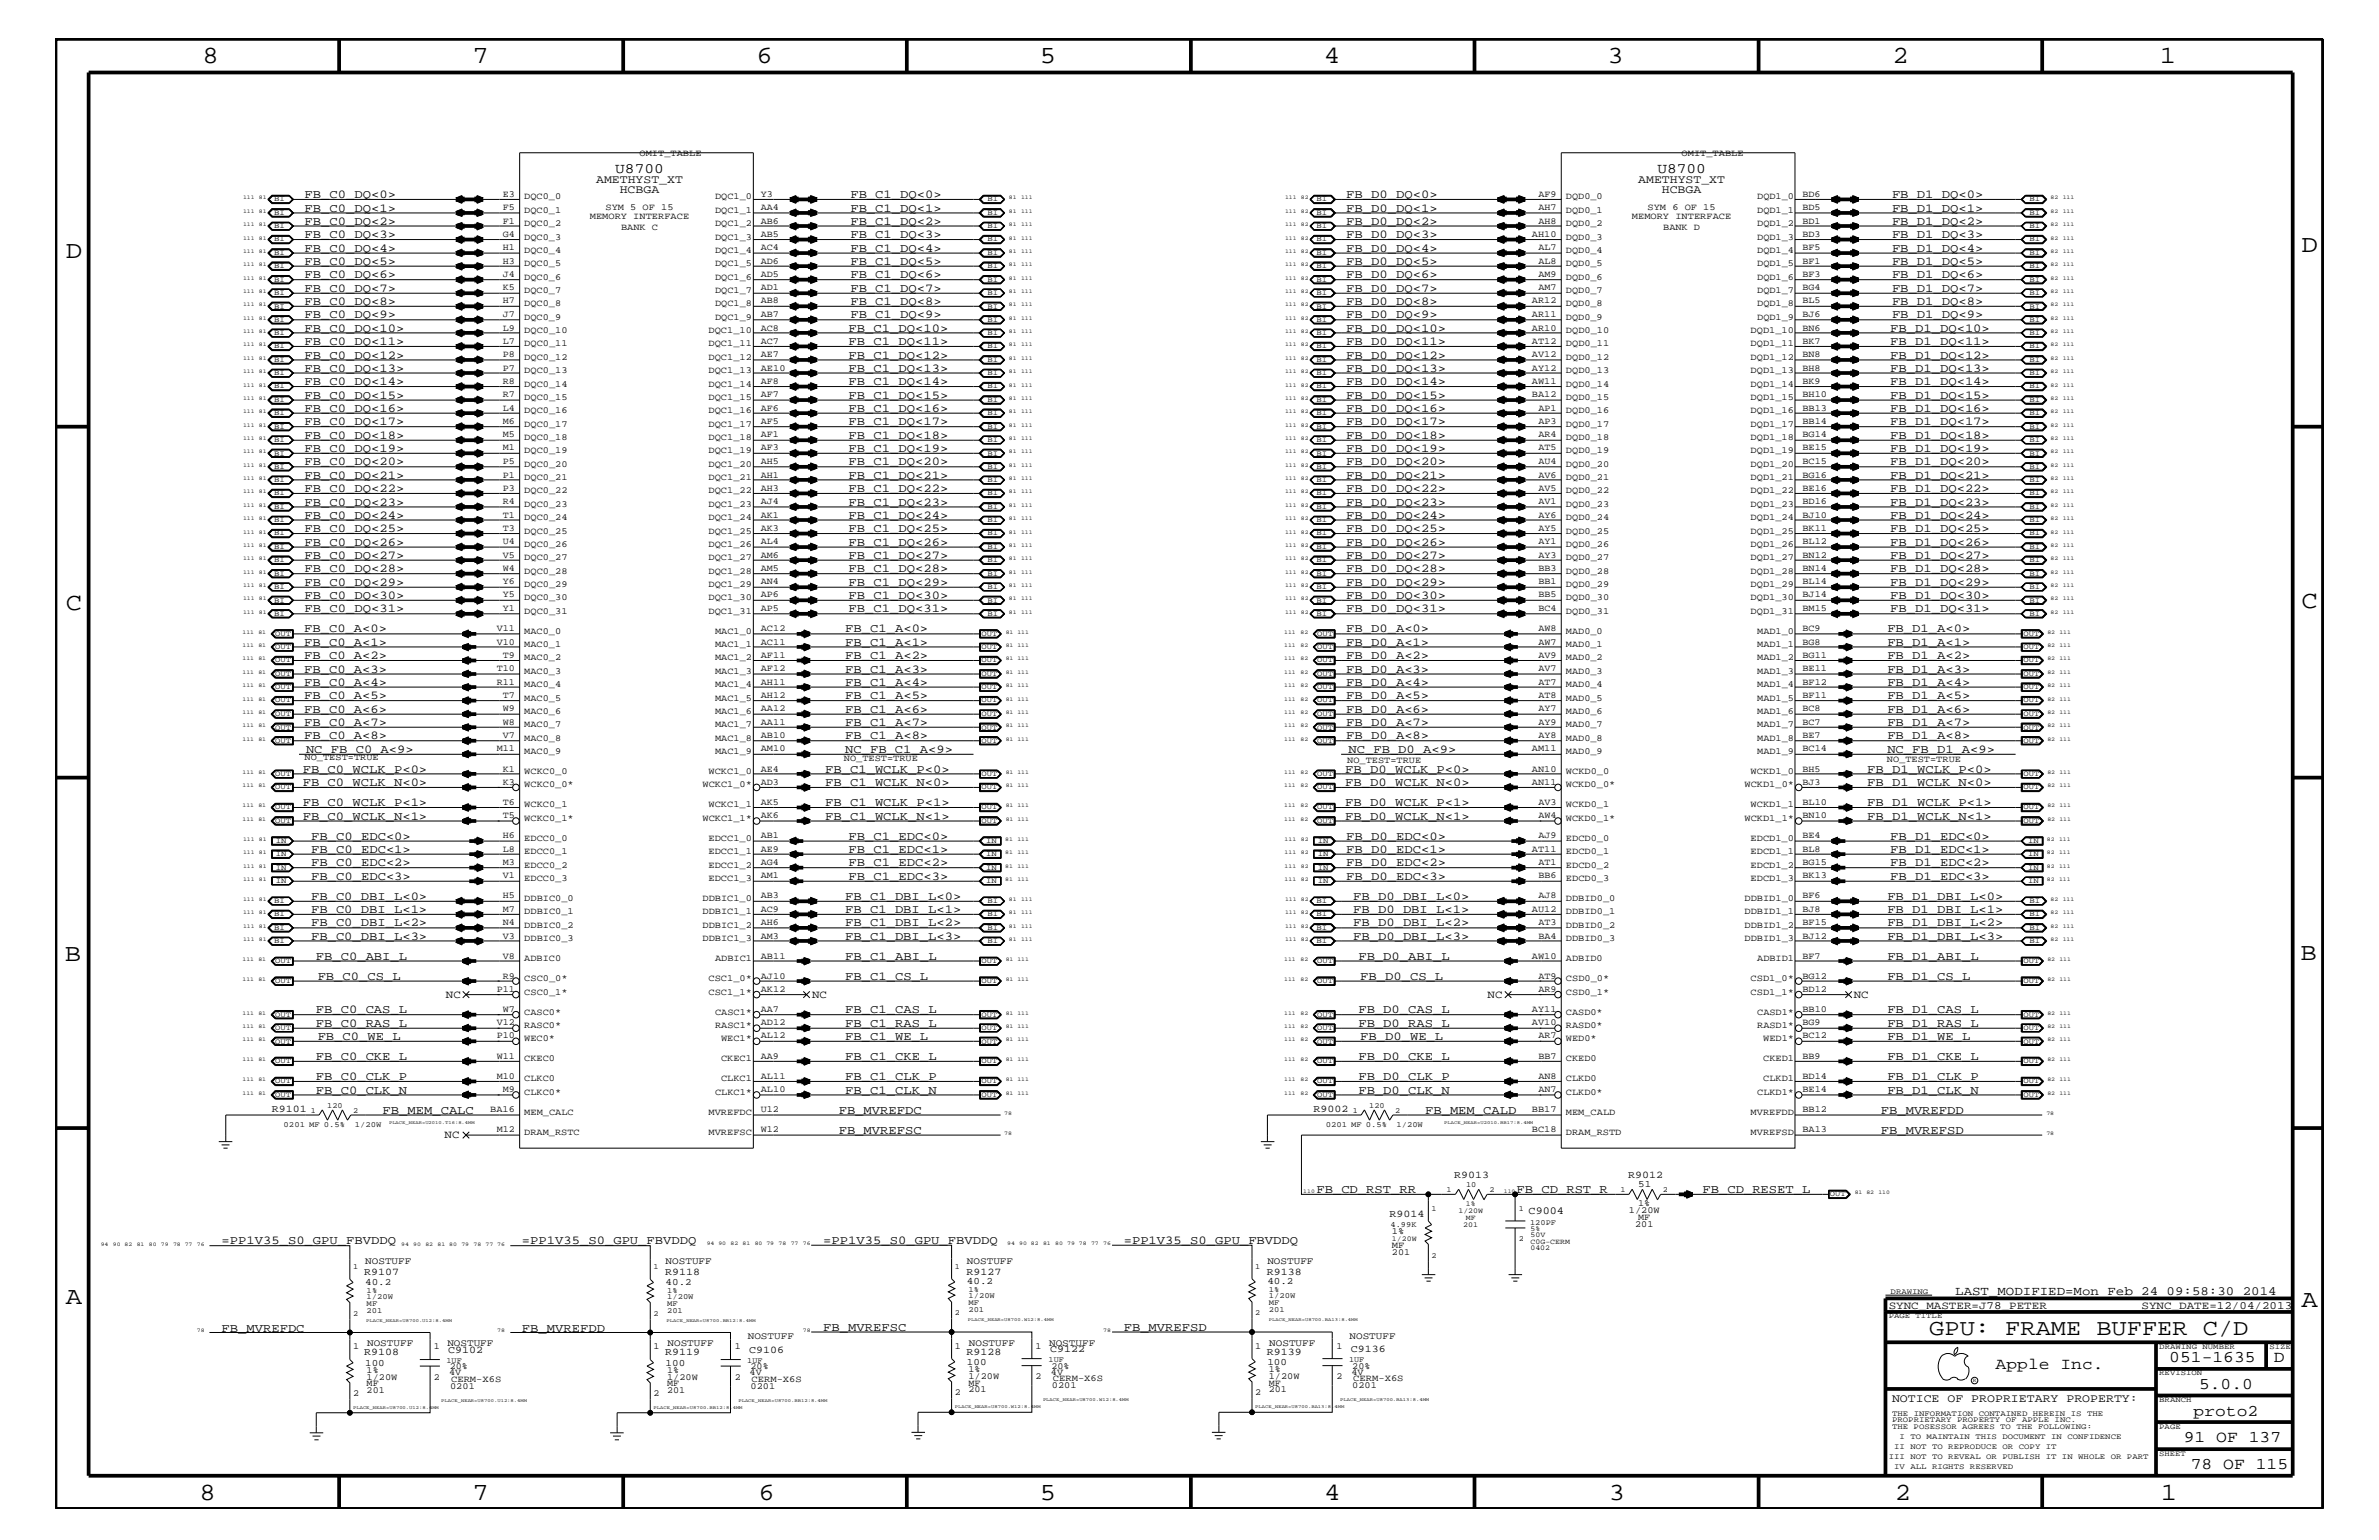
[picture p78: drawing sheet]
<svg xmlns="http://www.w3.org/2000/svg" width="432mm" height="279mm" viewBox="0 0 432 279" stroke-linecap="round" stroke-linejoin="round" font-family="sans-serif">
<defs><g id="words">
<g font-size="4.5">
<text x="36.7" y="11.5">8</text>
<text x="85.8" y="11.5">7</text>
<text x="137.3" y="11.5">6</text>
<text x="188.7" y="11.5">5</text>
<text x="240.3" y="11.5">4</text>
<text x="291.8" y="11.5">3</text>
<text x="343.5" y="11.5">2</text>
<text x="392" y="11.5">1</text>
<text x="11.9" y="46.8">D</text>
<text x="417.7" y="45.7">D</text>
<text x="11.9" y="110.6">C</text>
<text x="417.7" y="110.3">C</text>
<text x="11.8" y="174.3">B</text>
<text x="417.6" y="174.2">B</text>
<text x="11.9" y="236.7">A</text>
<text x="417.7" y="237.1">A</text>
<text x="36.2" y="272.1">8</text>
<text x="85.8" y="272.1">7</text>
<text x="137.7" y="272.1">6</text>
<text x="188.7" y="272.1">5</text>
<text x="240.4" y="272.1">4</text>
<text x="292" y="272.1">3</text>
<text x="343.9" y="272.1">2</text>
<text x="392.2" y="272.1">1</text>
</g>
<text font-size="4.1" x="350.2" y="242.3">GPU: FRAME BUFFER C/D</text>
<g font-size="3">
<text x="362.2" y="248.4">Apple Inc.</text>
<text x="393.7" y="247.1">051-1635</text>
<text x="399.2" y="252">5.0.0</text>
<text x="412.7" y="247.1">D</text>
<text x="398.1" y="256.8">proto2</text>
<text x="396.4" y="261.6">91 OF 137</text>
<text x="397.6" y="266.6">78 OF 115</text>
</g>
<g font-size="2.6">
<text x="111.7" y="31.4">U8700</text>
<text x="300.8" y="31.4">U8700</text>
</g>
<text font-size="2.3" x="354.9" y="235">LAST_MODIFIED=Mon Feb 24 09:58:30 2014</text>
<g font-size="2.2">
<text x="55.3" y="35.9">FB_C0_DQ&lt;0&gt;</text>
<text x="154.3" y="35.9">FB_C1_DQ&lt;0&gt;</text>
<text x="244.3" y="35.9">FB_D0_DQ&lt;0&gt;</text>
<text x="343.4" y="35.9">FB_D1_DQ&lt;0&gt;</text>
<text x="55.3" y="40.8">FB_C0_DQ&lt;2&gt;</text>
<text x="55.3" y="38.4">FB_C0_DQ&lt;1&gt;</text>
<text x="154.3" y="40.8">FB_C1_DQ&lt;2&gt;</text>
<text x="154.3" y="38.4">FB_C1_DQ&lt;1&gt;</text>
<text x="244.3" y="40.8">FB_D0_DQ&lt;2&gt;</text>
<text x="244.3" y="38.4">FB_D0_DQ&lt;1&gt;</text>
<text x="343.4" y="40.8">FB_D1_DQ&lt;2&gt;</text>
<text x="343.4" y="38.4">FB_D1_DQ&lt;1&gt;</text>
<text x="55.3" y="45.7">FB_C0_DQ&lt;4&gt;</text>
<text x="55.3" y="43.2">FB_C0_DQ&lt;3&gt;</text>
<text x="154.3" y="45.7">FB_C1_DQ&lt;4&gt;</text>
<text x="154.3" y="43.2">FB_C1_DQ&lt;3&gt;</text>
<text x="244.3" y="43.2">FB_D0_DQ&lt;3&gt;</text>
<text x="244.3" y="45.7">FB_D0_DQ&lt;4&gt;</text>
<text x="343.4" y="45.7">FB_D1_DQ&lt;4&gt;</text>
<text x="343.4" y="43.2">FB_D1_DQ&lt;3&gt;</text>
<text x="55.3" y="48">FB_C0_DQ&lt;5&gt;</text>
<text x="55.3" y="52.9">FB_C0_DQ&lt;7&gt;</text>
<text x="55.3" y="50.5">FB_C0_DQ&lt;6&gt;</text>
<text x="154.3" y="52.9">FB_C1_DQ&lt;7&gt;</text>
<text x="154.3" y="50.5">FB_C1_DQ&lt;6&gt;</text>
<text x="154.3" y="48">FB_C1_DQ&lt;5&gt;</text>
<text x="244.3" y="48">FB_D0_DQ&lt;5&gt;</text>
<text x="244.3" y="52.9">FB_D0_DQ&lt;7&gt;</text>
<text x="244.3" y="50.5">FB_D0_DQ&lt;6&gt;</text>
<text x="343.4" y="52.9">FB_D1_DQ&lt;7&gt;</text>
<text x="343.4" y="50.5">FB_D1_DQ&lt;6&gt;</text>
<text x="343.4" y="48">FB_D1_DQ&lt;5&gt;</text>
<text x="55.3" y="55.3">FB_C0_DQ&lt;8&gt;</text>
<text x="55.3" y="57.8">FB_C0_DQ&lt;9&gt;</text>
<text x="154.3" y="57.8">FB_C1_DQ&lt;9&gt;</text>
<text x="154.3" y="55.3">FB_C1_DQ&lt;8&gt;</text>
<text x="244.3" y="57.8">FB_D0_DQ&lt;9&gt;</text>
<text x="244.3" y="55.3">FB_D0_DQ&lt;8&gt;</text>
<text x="343.4" y="57.8">FB_D1_DQ&lt;9&gt;</text>
<text x="343.4" y="55.3">FB_D1_DQ&lt;8&gt;</text>
<text x="55.3" y="65.1">FB_C0_DQ&lt;12&gt;</text>
<text x="55.3" y="62.6">FB_C0_DQ&lt;11&gt;</text>
<text x="55.3" y="60.2">FB_C0_DQ&lt;10&gt;</text>
<text x="154" y="65.1">FB_C1_DQ&lt;12&gt;</text>
<text x="154" y="62.6">FB_C1_DQ&lt;11&gt;</text>
<text x="154" y="60.2">FB_C1_DQ&lt;10&gt;</text>
<text x="244.3" y="65.1">FB_D0_DQ&lt;12&gt;</text>
<text x="244.3" y="62.6">FB_D0_DQ&lt;11&gt;</text>
<text x="244.3" y="60.2">FB_D0_DQ&lt;10&gt;</text>
<text x="343.1" y="65.1">FB_D1_DQ&lt;12&gt;</text>
<text x="343.1" y="62.6">FB_D1_DQ&lt;11&gt;</text>
<text x="343.1" y="60.2">FB_D1_DQ&lt;10&gt;</text>
<text x="55.3" y="67.5">FB_C0_DQ&lt;13&gt;</text>
<text x="55.3" y="69.9">FB_C0_DQ&lt;14&gt;</text>
<text x="154" y="69.9">FB_C1_DQ&lt;14&gt;</text>
<text x="154" y="67.5">FB_C1_DQ&lt;13&gt;</text>
<text x="244.3" y="69.9">FB_D0_DQ&lt;14&gt;</text>
<text x="244.3" y="67.5">FB_D0_DQ&lt;13&gt;</text>
<text x="343.1" y="69.9">FB_D1_DQ&lt;14&gt;</text>
<text x="343.1" y="67.5">FB_D1_DQ&lt;13&gt;</text>
<text x="55.3" y="77.2">FB_C0_DQ&lt;17&gt;</text>
<text x="55.3" y="74.7">FB_C0_DQ&lt;16&gt;</text>
<text x="55.3" y="72.3">FB_C0_DQ&lt;15&gt;</text>
<text x="154" y="77.2">FB_C1_DQ&lt;17&gt;</text>
<text x="154" y="74.7">FB_C1_DQ&lt;16&gt;</text>
<text x="154" y="72.3">FB_C1_DQ&lt;15&gt;</text>
<text x="244.3" y="77.2">FB_D0_DQ&lt;17&gt;</text>
<text x="244.3" y="74.7">FB_D0_DQ&lt;16&gt;</text>
<text x="244.3" y="72.3">FB_D0_DQ&lt;15&gt;</text>
<text x="343.1" y="77.2">FB_D1_DQ&lt;17&gt;</text>
<text x="343.1" y="74.7">FB_D1_DQ&lt;16&gt;</text>
<text x="343.1" y="72.3">FB_D1_DQ&lt;15&gt;</text>
<text x="55.3" y="82">FB_C0_DQ&lt;19&gt;</text>
<text x="55.3" y="79.6">FB_C0_DQ&lt;18&gt;</text>
<text x="154" y="79.6">FB_C1_DQ&lt;18&gt;</text>
<text x="154" y="82">FB_C1_DQ&lt;19&gt;</text>
<text x="244.3" y="82">FB_D0_DQ&lt;19&gt;</text>
<text x="244.3" y="79.6">FB_D0_DQ&lt;18&gt;</text>
<text x="343.1" y="82">FB_D1_DQ&lt;19&gt;</text>
<text x="343.1" y="79.6">FB_D1_DQ&lt;18&gt;</text>
<text x="55.3" y="89.3">FB_C0_DQ&lt;22&gt;</text>
<text x="55.3" y="86.9">FB_C0_DQ&lt;21&gt;</text>
<text x="55.3" y="84.4">FB_C0_DQ&lt;20&gt;</text>
<text x="154" y="89.3">FB_C1_DQ&lt;22&gt;</text>
<text x="154" y="86.9">FB_C1_DQ&lt;21&gt;</text>
<text x="154" y="84.4">FB_C1_DQ&lt;20&gt;</text>
<text x="244.3" y="89.3">FB_D0_DQ&lt;22&gt;</text>
<text x="244.3" y="86.9">FB_D0_DQ&lt;21&gt;</text>
<text x="244.3" y="84.4">FB_D0_DQ&lt;20&gt;</text>
<text x="343.1" y="89.3">FB_D1_DQ&lt;22&gt;</text>
<text x="343.1" y="86.9">FB_D1_DQ&lt;21&gt;</text>
<text x="343.1" y="84.4">FB_D1_DQ&lt;20&gt;</text>
<text x="55.3" y="94.2">FB_C0_DQ&lt;24&gt;</text>
<text x="55.3" y="91.7">FB_C0_DQ&lt;23&gt;</text>
<text x="154" y="94.2">FB_C1_DQ&lt;24&gt;</text>
<text x="154" y="91.7">FB_C1_DQ&lt;23&gt;</text>
<text x="244.3" y="94.2">FB_D0_DQ&lt;24&gt;</text>
<text x="244.3" y="91.7">FB_D0_DQ&lt;23&gt;</text>
<text x="343.1" y="94.2">FB_D1_DQ&lt;24&gt;</text>
<text x="343.1" y="91.7">FB_D1_DQ&lt;23&gt;</text>
<text x="55.3" y="96.5">FB_C0_DQ&lt;25&gt;</text>
<text x="55.3" y="99">FB_C0_DQ&lt;26&gt;</text>
<text x="55.3" y="101.4">FB_C0_DQ&lt;27&gt;</text>
<text x="154" y="101.4">FB_C1_DQ&lt;27&gt;</text>
<text x="154" y="99">FB_C1_DQ&lt;26&gt;</text>
<text x="154" y="96.5">FB_C1_DQ&lt;25&gt;</text>
<text x="244.3" y="101.4">FB_D0_DQ&lt;27&gt;</text>
<text x="244.3" y="99">FB_D0_DQ&lt;26&gt;</text>
<text x="244.3" y="96.5">FB_D0_DQ&lt;25&gt;</text>
<text x="343.1" y="101.4">FB_D1_DQ&lt;27&gt;</text>
<text x="343.1" y="99">FB_D1_DQ&lt;26&gt;</text>
<text x="343.1" y="96.5">FB_D1_DQ&lt;25&gt;</text>
<text x="55.3" y="106.3">FB_C0_DQ&lt;29&gt;</text>
<text x="55.3" y="103.8">FB_C0_DQ&lt;28&gt;</text>
<text x="154" y="106.3">FB_C1_DQ&lt;29&gt;</text>
<text x="154" y="103.8">FB_C1_DQ&lt;28&gt;</text>
<text x="244.3" y="106.3">FB_D0_DQ&lt;29&gt;</text>
<text x="244.3" y="103.8">FB_D0_DQ&lt;28&gt;</text>
<text x="343.1" y="106.3">FB_D1_DQ&lt;29&gt;</text>
<text x="343.1" y="103.8">FB_D1_DQ&lt;28&gt;</text>
<text x="55.3" y="111.1">FB_C0_DQ&lt;31&gt;</text>
<text x="55.3" y="108.7">FB_C0_DQ&lt;30&gt;</text>
<text x="154" y="108.7">FB_C1_DQ&lt;30&gt;</text>
<text x="154" y="111.1">FB_C1_DQ&lt;31&gt;</text>
<text x="244.3" y="111.1">FB_D0_DQ&lt;31&gt;</text>
<text x="244.3" y="108.7">FB_D0_DQ&lt;30&gt;</text>
<text x="343.1" y="111.1">FB_D1_DQ&lt;31&gt;</text>
<text x="343.1" y="108.7">FB_D1_DQ&lt;30&gt;</text>
<text x="55.2" y="117.2">FB_C0_A&lt;1&gt;</text>
<text x="55.2" y="119.6">FB_C0_A&lt;2&gt;</text>
<text x="55.2" y="114.8">FB_C0_A&lt;0&gt;</text>
<text x="153.4" y="119.6">FB_C1_A&lt;2&gt;</text>
<text x="153.4" y="117.2">FB_C1_A&lt;1&gt;</text>
<text x="153.4" y="114.8">FB_C1_A&lt;0&gt;</text>
<text x="244.3" y="119.6">FB_D0_A&lt;2&gt;</text>
<text x="244.3" y="117.2">FB_D0_A&lt;1&gt;</text>
<text x="244.3" y="114.8">FB_D0_A&lt;0&gt;</text>
<text x="342.6" y="119.6">FB_D1_A&lt;2&gt;</text>
<text x="342.6" y="117.2">FB_D1_A&lt;1&gt;</text>
<text x="342.6" y="114.8">FB_D1_A&lt;0&gt;</text>
<text x="55.2" y="124.4">FB_C0_A&lt;4&gt;</text>
<text x="55.2" y="122">FB_C0_A&lt;3&gt;</text>
<text x="153.4" y="124.4">FB_C1_A&lt;4&gt;</text>
<text x="153.4" y="122">FB_C1_A&lt;3&gt;</text>
<text x="244.3" y="124.4">FB_D0_A&lt;4&gt;</text>
<text x="244.3" y="122">FB_D0_A&lt;3&gt;</text>
<text x="342.6" y="124.4">FB_D1_A&lt;4&gt;</text>
<text x="342.6" y="122">FB_D1_A&lt;3&gt;</text>
<text x="55.2" y="131.7">FB_C0_A&lt;7&gt;</text>
<text x="55.2" y="129.3">FB_C0_A&lt;6&gt;</text>
<text x="55.2" y="126.9">FB_C0_A&lt;5&gt;</text>
<text x="153.4" y="131.7">FB_C1_A&lt;7&gt;</text>
<text x="153.4" y="129.3">FB_C1_A&lt;6&gt;</text>
<text x="153.4" y="126.9">FB_C1_A&lt;5&gt;</text>
<text x="244.3" y="131.7">FB_D0_A&lt;7&gt;</text>
<text x="244.3" y="129.3">FB_D0_A&lt;6&gt;</text>
<text x="244.3" y="126.9">FB_D0_A&lt;5&gt;</text>
<text x="342.6" y="131.7">FB_D1_A&lt;7&gt;</text>
<text x="342.6" y="129.3">FB_D1_A&lt;6&gt;</text>
<text x="342.6" y="126.9">FB_D1_A&lt;5&gt;</text>
<text x="55.2" y="134.1">FB_C0_A&lt;8&gt;</text>
<text x="55.5" y="136.6">NC_FB_C0_A&lt;9&gt;</text>
<text x="153.4" y="136.6">NC_FB_C1_A&lt;9&gt;</text>
<text x="153.4" y="134.1">FB_C1_A&lt;8&gt;</text>
<text x="244.3" y="134.1">FB_D0_A&lt;8&gt;</text>
<text x="244.8" y="136.6">NC_FB_D0_A&lt;9&gt;</text>
<text x="342.6" y="136.6">NC_FB_D1_A&lt;9&gt;</text>
<text x="342.6" y="134.1">FB_D1_A&lt;8&gt;</text>
<text x="54.9" y="140.2">FB_C0_WCLK_P&lt;0&gt;</text>
<text x="54.9" y="142.6">FB_C0_WCLK_N&lt;0&gt;</text>
<text x="149.8" y="142.6">FB_C1_WCLK_N&lt;0&gt;</text>
<text x="149.8" y="140.2">FB_C1_WCLK_P&lt;0&gt;</text>
<text x="244.2" y="142.6">FB_D0_WCLK_N&lt;0&gt;</text>
<text x="244.2" y="140.2">FB_D0_WCLK_P&lt;0&gt;</text>
<text x="338.9" y="142.6">FB_D1_WCLK_N&lt;0&gt;</text>
<text x="338.9" y="140.2">FB_D1_WCLK_P&lt;0&gt;</text>
<text x="54.9" y="148.7">FB_C0_WCLK_N&lt;1&gt;</text>
<text x="54.9" y="146.2">FB_C0_WCLK_P&lt;1&gt;</text>
<text x="149.8" y="148.7">FB_C1_WCLK_N&lt;1&gt;</text>
<text x="149.8" y="146.2">FB_C1_WCLK_P&lt;1&gt;</text>
<text x="244.2" y="148.7">FB_D0_WCLK_N&lt;1&gt;</text>
<text x="244.2" y="146.2">FB_D0_WCLK_P&lt;1&gt;</text>
<text x="338.9" y="148.7">FB_D1_WCLK_N&lt;1&gt;</text>
<text x="338.9" y="146.2">FB_D1_WCLK_P&lt;1&gt;</text>
<text x="56.5" y="154.7">FB_C0_EDC&lt;1&gt;</text>
<text x="56.5" y="152.3">FB_C0_EDC&lt;0&gt;</text>
<text x="154" y="154.7">FB_C1_EDC&lt;1&gt;</text>
<text x="154" y="152.3">FB_C1_EDC&lt;0&gt;</text>
<text x="244.3" y="154.7">FB_D0_EDC&lt;1&gt;</text>
<text x="244.3" y="152.3">FB_D0_EDC&lt;0&gt;</text>
<text x="343.1" y="154.7">FB_D1_EDC&lt;1&gt;</text>
<text x="343.1" y="152.3">FB_D1_EDC&lt;0&gt;</text>
<text x="56.5" y="159.6">FB_C0_EDC&lt;3&gt;</text>
<text x="56.5" y="157.2">FB_C0_EDC&lt;2&gt;</text>
<text x="154" y="159.6">FB_C1_EDC&lt;3&gt;</text>
<text x="154" y="157.2">FB_C1_EDC&lt;2&gt;</text>
<text x="244.3" y="159.6">FB_D0_EDC&lt;3&gt;</text>
<text x="244.3" y="157.2">FB_D0_EDC&lt;2&gt;</text>
<text x="343.1" y="159.6">FB_D1_EDC&lt;3&gt;</text>
<text x="343.1" y="157.2">FB_D1_EDC&lt;2&gt;</text>
<text x="56.5" y="163.3">FB_C0_DBI_L&lt;0&gt;</text>
<text x="56.5" y="165.6">FB_C0_DBI_L&lt;1&gt;</text>
<text x="153.4" y="165.6">FB_C1_DBI_L&lt;1&gt;</text>
<text x="153.4" y="163.3">FB_C1_DBI_L&lt;0&gt;</text>
<text x="245.6" y="165.6">FB_D0_DBI_L&lt;1&gt;</text>
<text x="245.6" y="163.3">FB_D0_DBI_L&lt;0&gt;</text>
<text x="342.6" y="165.6">FB_D1_DBI_L&lt;1&gt;</text>
<text x="342.6" y="163.3">FB_D1_DBI_L&lt;0&gt;</text>
<text x="56.5" y="168.1">FB_C0_DBI_L&lt;2&gt;</text>
<text x="56.5" y="170.5">FB_C0_DBI_L&lt;3&gt;</text>
<text x="153.4" y="168.1">FB_C1_DBI_L&lt;2&gt;</text>
<text x="153.4" y="170.5">FB_C1_DBI_L&lt;3&gt;</text>
<text x="245.6" y="170.5">FB_D0_DBI_L&lt;3&gt;</text>
<text x="245.6" y="168.1">FB_D0_DBI_L&lt;2&gt;</text>
<text x="342.6" y="170.5">FB_D1_DBI_L&lt;3&gt;</text>
<text x="342.6" y="168.1">FB_D1_DBI_L&lt;2&gt;</text>
<text x="57.3" y="174.2">FB_C0_ABI_L</text>
<text x="57.7" y="177.7">FB_C0_CS_L</text>
<text x="153.4" y="177.7">FB_C1_CS_L</text>
<text x="153.4" y="174.2">FB_C1_ABI_L</text>
<text x="246.5" y="174.2">FB_D0_ABI_L</text>
<text x="246.9" y="177.7">FB_D0_CS_L</text>
<text x="342.6" y="177.7">FB_D1_CS_L</text>
<text x="342.6" y="174.2">FB_D1_ABI_L</text>
<text x="57.3" y="183.8">FB_C0_CAS_L</text>
<text x="153.4" y="183.8">FB_C1_CAS_L</text>
<text x="246.5" y="183.8">FB_D0_CAS_L</text>
<text x="342.6" y="183.8">FB_D1_CAS_L</text>
<text x="57.3" y="186.3">FB_C0_RAS_L</text>
<text x="57.7" y="188.7">FB_C0_WE_L</text>
<text x="153.4" y="188.7">FB_C1_WE_L</text>
<text x="153.4" y="186.3">FB_C1_RAS_L</text>
<text x="246.5" y="186.3">FB_D0_RAS_L</text>
<text x="246.9" y="188.7">FB_D0_WE_L</text>
<text x="342.6" y="188.7">FB_D1_WE_L</text>
<text x="342.6" y="186.3">FB_D1_RAS_L</text>
<text x="57.3" y="195.9">FB_C0_CLK_P</text>
<text x="57.3" y="192.3">FB_C0_CKE_L</text>
<text x="153.4" y="195.9">FB_C1_CLK_P</text>
<text x="153.4" y="192.3">FB_C1_CKE_L</text>
<text x="246.5" y="195.9">FB_D0_CLK_P</text>
<text x="246.5" y="192.3">FB_D0_CKE_L</text>
<text x="342.6" y="195.9">FB_D1_CLK_P</text>
<text x="342.6" y="192.3">FB_D1_CKE_L</text>
<text x="57.3" y="198.4">FB_C0_CLK_N</text>
<text x="69.4" y="202">FB_MEM_CALC</text>
<text x="152.2" y="202">FB_MVREFDC</text>
<text x="153.4" y="198.4">FB_C1_CLK_N</text>
<text x="246.5" y="198.4">FB_D0_CLK_N</text>
<text x="258.7" y="202">FB_MEM_CALD</text>
<text x="341.4" y="202">FB_MVREFDD</text>
<text x="342.6" y="198.4">FB_D1_CLK_N</text>
<text x="152.2" y="205.7">FB_MVREFSC</text>
<text x="341.4" y="205.7">FB_MVREFSD</text>
<text x="238.9" y="216.4">FB_CD_RST_RR</text>
<text x="275.3" y="216.4">FB_CD_RST_R</text>
<text x="309" y="216.4">FB_CD_RESET_L</text>
<text x="40.2" y="225.7">=PP1V35_S0_GPU_FBVDDQ</text>
<text x="94.7" y="225.7">=PP1V35_S0_GPU_FBVDDQ</text>
<text x="149.4" y="225.7">=PP1V35_S0_GPU_FBVDDQ</text>
<text x="204" y="225.7">=PP1V35_S0_GPU_FBVDDQ</text>
<text x="40.2" y="241.6">FB_MVREFDC</text>
<text x="94.7" y="241.6">FB_MVREFDD</text>
<text x="149.4" y="241.4">FB_MVREFSC</text>
<text x="204" y="241.4">FB_MVREFSD</text>
</g>
<g font-size="2.1">
<text x="108.2" y="33.1">AMETHYST_XT</text>
<text x="112.5" y="35">HCBGA</text>
<text x="297.3" y="33.1">AMETHYST_XT</text>
<text x="301.6" y="35">HCBGA</text>
<text x="343.4" y="254.4">NOTICE OF PROPRIETARY PROPERTY:</text>
</g>
<g font-size="2">
<text x="80.9" y="181">NC</text>
<text x="147.4" y="181">NC</text>
<text x="270" y="181">NC</text>
<text x="336.5" y="181">NC</text>
<text x="80.7" y="206.5">NC</text>
<text x="342.8" y="237.4">SYNC_MASTER=J78_PETER</text>
<text x="388.7" y="237.4">SYNC_DATE=12/04/2013</text>
</g>
<g font-size="1.9">
<text x="49.3" y="201.7">R9101</text>
<text x="238.4" y="201.7">R9002</text>
<text x="263.9" y="213.6">R9013</text>
<text x="295.5" y="213.6">R9012</text>
<text x="252.2" y="220.8">R9014</text>
<text x="277.5" y="220.3">C9004</text>
<text x="66.1" y="231.3">R9107</text>
<text x="120.7" y="231.3">R9118</text>
<text x="175.4" y="231.3">R9127</text>
<text x="230" y="231.3">R9138</text>
<text x="66.1" y="245.9">R9108</text>
<text x="81.4" y="245.4">C9102</text>
<text x="120.7" y="245.9">R9119</text>
<text x="136" y="245.4">C9106</text>
<text x="175.4" y="245.8">R9128</text>
<text x="190.6" y="245.3">C9122</text>
<text x="230" y="245.8">R9139</text>
<text x="245.2" y="245.3">C9136</text>
</g>
<g font-size="1.8">
<text x="297.3" y="215.3">51</text>
<text x="66.3" y="229.4">NOSTUFF</text>
<text x="66.3" y="233.2">40.2</text>
<text x="120.8" y="233.2">40.2</text>
<text x="120.8" y="229.4">NOSTUFF</text>
<text x="175.5" y="233">40.2</text>
<text x="175.5" y="229.3">NOSTUFF</text>
<text x="230" y="229.3">NOSTUFF</text>
<text x="230" y="233">40.2</text>
<text x="66.6" y="244.2">NOSTUFF</text>
<text x="81.2" y="244.2">NOSTUFF</text>
<text x="121.2" y="244.2">NOSTUFF</text>
<text x="135.7" y="243">NOSTUFF</text>
<text x="175.9" y="244.1">NOSTUFF</text>
<text x="190.4" y="244.1">NOSTUFF</text>
<text x="230.4" y="244.1">NOSTUFF</text>
<text x="244.9" y="242.9">NOSTUFF</text>
<text x="66.3" y="247.8">100</text>
<text x="120.8" y="247.8">100</text>
<text x="175.5" y="247.6">100</text>
<text x="230" y="247.6">100</text>
</g>
<g font-size="1.7">
<text x="116.1" y="28.3">OMIT_TABLE</text>
<text x="305.2" y="28.3">OMIT_TABLE</text>
<text x="91.3" y="35.7">E3</text>
<text x="138.1" y="35.7">Y3</text>
<text x="279.2" y="35.7">AF9</text>
<text x="327.2" y="35.7">BD6</text>
<text x="91.3" y="38.1">F5</text>
<text x="91.3" y="40.6">F1</text>
<text x="95.2" y="36.2">DQC0_0</text>
<text x="95.2" y="38.6">DQC0_1</text>
<text x="95.2" y="41">DQC0_2</text>
<text x="107.1" y="39.8">MEMORY INTERFACE</text>
<text x="109.9" y="38">SYM 5 OF 15</text>
<text x="112.7" y="41.7">BANK C</text>
<text x="129.8" y="36.2">DQC1_0</text>
<text x="129.8" y="38.6">DQC1_1</text>
<text x="129.8" y="41">DQC1_2</text>
<text x="138.1" y="38.1">AA4</text>
<text x="138.1" y="40.6">AB6</text>
<text x="279.2" y="38.1">AH7</text>
<text x="279.2" y="40.6">AH8</text>
<text x="284.2" y="36.2">DQD0_0</text>
<text x="284.2" y="38.6">DQD0_1</text>
<text x="284.2" y="41">DQD0_2</text>
<text x="296.2" y="39.8">MEMORY INTERFACE</text>
<text x="299" y="38">SYM 6 OF 15</text>
<text x="301.9" y="41.7">BANK D</text>
<text x="318.9" y="36.2">DQD1_0</text>
<text x="318.9" y="38.6">DQD1_1</text>
<text x="318.9" y="41">DQD1_2</text>
<text x="327.2" y="38.1">BD5</text>
<text x="327.2" y="40.6">BD1</text>
<text x="91.3" y="47.9">H3</text>
<text x="91.3" y="43">G4</text>
<text x="91.3" y="45.4">H1</text>
<text x="95.2" y="43.5">DQC0_3</text>
<text x="95.2" y="45.9">DQC0_4</text>
<text x="129.8" y="43.5">DQC1_3</text>
<text x="129.8" y="45.9">DQC1_4</text>
<text x="138.1" y="43">AB5</text>
<text x="138.1" y="45.4">AC4</text>
<text x="138.1" y="47.9">AD6</text>
<text x="278" y="43">AH10</text>
<text x="279.2" y="47.9">AL8</text>
<text x="279.2" y="45.4">AL7</text>
<text x="284.2" y="43.5">DQD0_3</text>
<text x="284.2" y="45.9">DQD0_4</text>
<text x="318.9" y="43.5">DQD1_3</text>
<text x="318.9" y="45.9">DQD1_4</text>
<text x="327.2" y="43">BD3</text>
<text x="327.2" y="45.4">BF5</text>
<text x="327.2" y="47.9">BF1</text>
<text x="91.3" y="52.7">K5</text>
<text x="91.3" y="50.2">J4</text>
<text x="95.2" y="53.2">DQC0_7</text>
<text x="95.2" y="48.3">DQC0_5</text>
<text x="95.2" y="50.7">DQC0_6</text>
<text x="129.8" y="48.3">DQC1_5</text>
<text x="129.8" y="50.7">DQC1_6</text>
<text x="129.8" y="53.2">DQC1_7</text>
<text x="138.1" y="50.2">AD5</text>
<text x="138.1" y="52.7">AD1</text>
<text x="279.2" y="50.2">AM9</text>
<text x="279.2" y="52.7">AM7</text>
<text x="284.2" y="50.7">DQD0_6</text>
<text x="284.2" y="53.2">DQD0_7</text>
<text x="284.2" y="48.3">DQD0_5</text>
<text x="318.9" y="48.3">DQD1_5</text>
<text x="318.9" y="50.7">DQD1_6</text>
<text x="318.9" y="53.2">DQD1_7</text>
<text x="327.2" y="50.2">BF3</text>
<text x="327.2" y="52.7">BG4</text>
<text x="91.3" y="60">L9</text>
<text x="91.3" y="55.1">H7</text>
<text x="91.3" y="57.5">J7</text>
<text x="95.2" y="55.6">DQC0_8</text>
<text x="95.2" y="58">DQC0_9</text>
<text x="129.8" y="55.6">DQC1_8</text>
<text x="129.8" y="58">DQC1_9</text>
<text x="138.1" y="55.1">AB8</text>
<text x="138.1" y="57.5">AB7</text>
<text x="138.1" y="60">AC8</text>
<text x="278" y="55.1">AR12</text>
<text x="278" y="57.5">AR11</text>
<text x="278" y="60">AR10</text>
<text x="284.2" y="55.6">DQD0_8</text>
<text x="284.2" y="58">DQD0_9</text>
<text x="318.9" y="55.6">DQD1_8</text>
<text x="318.9" y="58">DQD1_9</text>
<text x="327.2" y="55.1">BL5</text>
<text x="327.2" y="57.5">BJ6</text>
<text x="327.2" y="60">BN6</text>
<text x="91.3" y="62.3">L7</text>
<text x="91.3" y="64.8">P8</text>
<text x="95.2" y="60.4">DQC0_10</text>
<text x="95.2" y="62.9">DQC0_11</text>
<text x="95.2" y="65.3">DQC0_12</text>
<text x="128.6" y="60.4">DQC1_10</text>
<text x="128.6" y="62.9">DQC1_11</text>
<text x="128.6" y="65.3">DQC1_12</text>
<text x="138.1" y="62.3">AC7</text>
<text x="138.1" y="64.8">AE7</text>
<text x="278" y="62.3">AT12</text>
<text x="278" y="64.8">AV12</text>
<text x="284.2" y="60.4">DQD0_10</text>
<text x="284.2" y="62.9">DQD0_11</text>
<text x="284.2" y="65.3">DQD0_12</text>
<text x="317.8" y="60.4">DQD1_10</text>
<text x="317.8" y="62.9">DQD1_11</text>
<text x="317.8" y="65.3">DQD1_12</text>
<text x="327.2" y="62.3">BK7</text>
<text x="327.2" y="64.8">BN8</text>
<text x="91.3" y="67.3">P7</text>
<text x="91.3" y="69.6">R8</text>
<text x="95.2" y="67.7">DQC0_13</text>
<text x="95.2" y="70.1">DQC0_14</text>
<text x="128.6" y="67.7">DQC1_13</text>
<text x="128.6" y="70.1">DQC1_14</text>
<text x="138.1" y="67.3">AE10</text>
<text x="138.1" y="69.6">AF8</text>
<text x="278" y="67.3">AY12</text>
<text x="278" y="69.6">AW11</text>
<text x="284.2" y="67.7">DQD0_13</text>
<text x="284.2" y="70.1">DQD0_14</text>
<text x="317.8" y="67.7">DQD1_13</text>
<text x="317.8" y="70.1">DQD1_14</text>
<text x="327.2" y="67.3">BH8</text>
<text x="327.2" y="69.6">BK9</text>
<text x="91.3" y="72.1">R7</text>
<text x="91.3" y="74.5">L4</text>
<text x="91.3" y="76.9">M6</text>
<text x="95.2" y="72.6">DQC0_15</text>
<text x="95.2" y="75">DQC0_16</text>
<text x="95.2" y="77.4">DQC0_17</text>
<text x="128.6" y="72.6">DQC1_15</text>
<text x="128.6" y="75">DQC1_16</text>
<text x="128.6" y="77.4">DQC1_17</text>
<text x="138.1" y="72.1">AF7</text>
<text x="138.1" y="74.5">AF6</text>
<text x="138.1" y="76.9">AF5</text>
<text x="278" y="72.1">BA12</text>
<text x="279.2" y="74.5">AP1</text>
<text x="279.2" y="76.9">AP3</text>
<text x="284.2" y="72.6">DQD0_15</text>
<text x="284.2" y="75">DQD0_16</text>
<text x="284.2" y="77.4">DQD0_17</text>
<text x="317.8" y="72.6">DQD1_15</text>
<text x="317.8" y="75">DQD1_16</text>
<text x="317.8" y="77.4">DQD1_17</text>
<text x="327.2" y="72.1">BH10</text>
<text x="327.2" y="74.5">BB13</text>
<text x="327.2" y="76.9">BB14</text>
<text x="91.3" y="79.4">M5</text>
<text x="91.3" y="81.7">M1</text>
<text x="95.2" y="79.9">DQC0_18</text>
<text x="95.2" y="82.2">DQC0_19</text>
<text x="128.6" y="79.9">DQC1_18</text>
<text x="128.6" y="82.2">DQC1_19</text>
<text x="138.1" y="79.4">AF1</text>
<text x="138.1" y="81.7">AF3</text>
<text x="279.2" y="79.4">AR4</text>
<text x="279.2" y="81.7">AT5</text>
<text x="284.2" y="79.9">DQD0_18</text>
<text x="284.2" y="82.2">DQD0_19</text>
<text x="317.8" y="79.9">DQD1_18</text>
<text x="317.8" y="82.2">DQD1_19</text>
<text x="327.2" y="79.4">BG14</text>
<text x="327.2" y="81.7">BE15</text>
<text x="91.3" y="84.2">P5</text>
<text x="91.3" y="86.6">P1</text>
<text x="91.3" y="89">P3</text>
<text x="95.2" y="84.7">DQC0_20</text>
<text x="95.2" y="87.1">DQC0_21</text>
<text x="95.2" y="89.5">DQC0_22</text>
<text x="128.6" y="84.7">DQC1_20</text>
<text x="128.6" y="87.1">DQC1_21</text>
<text x="128.6" y="89.5">DQC1_22</text>
<text x="138.1" y="84.2">AH5</text>
<text x="138.1" y="86.6">AH1</text>
<text x="138.1" y="89">AH3</text>
<text x="279.2" y="84.2">AU4</text>
<text x="279.2" y="86.6">AV6</text>
<text x="279.2" y="89">AV5</text>
<text x="284.2" y="84.7">DQD0_20</text>
<text x="284.2" y="87.1">DQD0_21</text>
<text x="284.2" y="89.5">DQD0_22</text>
<text x="317.8" y="84.7">DQD1_20</text>
<text x="317.8" y="87.1">DQD1_21</text>
<text x="317.8" y="89.5">DQD1_22</text>
<text x="327.2" y="84.2">BC15</text>
<text x="327.2" y="86.6">BG16</text>
<text x="327.2" y="89">BE16</text>
<text x="91.3" y="91.5">R4</text>
<text x="91.3" y="93.9">T1</text>
<text x="95.2" y="92">DQC0_23</text>
<text x="95.2" y="94.3">DQC0_24</text>
<text x="128.6" y="92">DQC1_23</text>
<text x="128.6" y="94.3">DQC1_24</text>
<text x="138.1" y="91.5">AJ4</text>
<text x="138.1" y="93.9">AK1</text>
<text x="279.2" y="91.5">AV1</text>
<text x="279.2" y="93.9">AY6</text>
<text x="284.2" y="92">DQD0_23</text>
<text x="284.2" y="94.3">DQD0_24</text>
<text x="317.8" y="92">DQD1_23</text>
<text x="317.8" y="94.3">DQD1_24</text>
<text x="327.2" y="91.5">BD16</text>
<text x="327.2" y="93.9">BJ10</text>
<text x="91.3" y="96.3">T3</text>
<text x="91.3" y="98.7">U4</text>
<text x="91.3" y="101.2">V5</text>
<text x="95.2" y="96.8">DQC0_25</text>
<text x="95.2" y="99.3">DQC0_26</text>
<text x="95.2" y="101.6">DQC0_27</text>
<text x="128.6" y="96.8">DQC1_25</text>
<text x="128.6" y="99.3">DQC1_26</text>
<text x="128.6" y="101.6">DQC1_27</text>
<text x="138.1" y="96.3">AK3</text>
<text x="138.1" y="98.7">AL4</text>
<text x="138.1" y="101.2">AM6</text>
<text x="279.2" y="96.3">AY5</text>
<text x="279.2" y="98.7">AY1</text>
<text x="279.2" y="101.2">AY3</text>
<text x="284.2" y="96.8">DQD0_25</text>
<text x="284.2" y="99.3">DQD0_26</text>
<text x="284.2" y="101.6">DQD0_27</text>
<text x="317.8" y="96.8">DQD1_25</text>
<text x="317.8" y="99.3">DQD1_26</text>
<text x="317.8" y="101.6">DQD1_27</text>
<text x="327.2" y="96.3">BK11</text>
<text x="327.2" y="98.7">BL12</text>
<text x="327.2" y="101.2">BN12</text>
<text x="91.3" y="103.6">W4</text>
<text x="91.3" y="106">Y6</text>
<text x="95.2" y="104.1">DQC0_28</text>
<text x="95.2" y="106.5">DQC0_29</text>
<text x="128.6" y="104.1">DQC1_28</text>
<text x="128.6" y="106.5">DQC1_29</text>
<text x="138.1" y="103.6">AM5</text>
<text x="138.1" y="106">AN4</text>
<text x="279.2" y="103.6">BB3</text>
<text x="279.2" y="106">BB1</text>
<text x="284.2" y="104.1">DQD0_28</text>
<text x="284.2" y="106.5">DQD0_29</text>
<text x="317.8" y="104.1">DQD1_28</text>
<text x="317.8" y="106.5">DQD1_29</text>
<text x="327.2" y="103.6">BN14</text>
<text x="327.2" y="106">BL14</text>
<text x="91.3" y="108.4">Y5</text>
<text x="91.3" y="110.9">Y1</text>
<text x="95.2" y="108.9">DQC0_30</text>
<text x="95.2" y="111.4">DQC0_31</text>
<text x="128.6" y="108.9">DQC1_30</text>
<text x="128.6" y="111.4">DQC1_31</text>
<text x="138.1" y="108.4">AP6</text>
<text x="138.1" y="110.9">AP5</text>
<text x="279.2" y="108.4">BB5</text>
<text x="279.2" y="110.9">BC4</text>
<text x="284.2" y="108.9">DQD0_30</text>
<text x="284.2" y="111.4">DQD0_31</text>
<text x="317.8" y="108.9">DQD1_30</text>
<text x="317.8" y="111.4">DQD1_31</text>
<text x="327.2" y="108.4">BJ14</text>
<text x="327.2" y="110.9">BM15</text>
<text x="90.2" y="114.5">V11</text>
<text x="90.2" y="117">V10</text>
<text x="91.3" y="119.3">T9</text>
<text x="95.2" y="115">MAC0_0</text>
<text x="95.2" y="117.4">MAC0_1</text>
<text x="95.2" y="119.8">MAC0_2</text>
<text x="129.8" y="115">MAC1_0</text>
<text x="129.8" y="117.4">MAC1_1</text>
<text x="129.8" y="119.8">MAC1_2</text>
<text x="138.1" y="114.5">AC12</text>
<text x="138.1" y="117">AC11</text>
<text x="138.1" y="119.3">AF11</text>
<text x="279.2" y="114.5">AW8</text>
<text x="279.2" y="117">AW7</text>
<text x="279.2" y="119.3">AV9</text>
<text x="284.2" y="115">MAD0_0</text>
<text x="284.2" y="117.4">MAD0_1</text>
<text x="284.2" y="119.8">MAD0_2</text>
<text x="318.9" y="115">MAD1_0</text>
<text x="318.9" y="117.4">MAD1_1</text>
<text x="318.9" y="119.8">MAD1_2</text>
<text x="327.2" y="114.5">BC9</text>
<text x="327.2" y="117">BG8</text>
<text x="327.2" y="119.3">BG11</text>
<text x="90.2" y="121.8">T10</text>
<text x="90.2" y="124.2">R11</text>
<text x="95.2" y="122.3">MAC0_3</text>
<text x="95.2" y="124.7">MAC0_4</text>
<text x="129.8" y="122.3">MAC1_3</text>
<text x="129.8" y="124.7">MAC1_4</text>
<text x="138.1" y="121.8">AF12</text>
<text x="138.1" y="124.2">AH11</text>
<text x="279.2" y="121.8">AV7</text>
<text x="279.2" y="124.2">AT7</text>
<text x="284.2" y="122.3">MAD0_3</text>
<text x="284.2" y="124.7">MAD0_4</text>
<text x="318.9" y="122.3">MAD1_3</text>
<text x="318.9" y="124.7">MAD1_4</text>
<text x="327.2" y="121.8">BE11</text>
<text x="327.2" y="124.2">BF12</text>
<text x="91.3" y="126.6">T7</text>
<text x="91.3" y="129.1">W9</text>
<text x="91.3" y="131.5">W8</text>
<text x="95.2" y="127.1">MAC0_5</text>
<text x="95.2" y="129.6">MAC0_6</text>
<text x="95.2" y="131.9">MAC0_7</text>
<text x="129.8" y="127.1">MAC1_5</text>
<text x="129.8" y="129.6">MAC1_6</text>
<text x="129.8" y="131.9">MAC1_7</text>
<text x="138.1" y="126.6">AH12</text>
<text x="138.1" y="129.1">AA12</text>
<text x="138.1" y="131.5">AA11</text>
<text x="279.2" y="126.6">AT8</text>
<text x="279.2" y="129.1">AY7</text>
<text x="279.2" y="131.5">AY9</text>
<text x="284.2" y="127.1">MAD0_5</text>
<text x="284.2" y="129.6">MAD0_6</text>
<text x="284.2" y="131.9">MAD0_7</text>
<text x="318.9" y="127.1">MAD1_5</text>
<text x="318.9" y="129.6">MAD1_6</text>
<text x="318.9" y="131.9">MAD1_7</text>
<text x="327.2" y="126.6">BF11</text>
<text x="327.2" y="129.1">BC8</text>
<text x="327.2" y="131.5">BC7</text>
<text x="55.3" y="137.9">NO_TEST=TRUE</text>
<text x="90.2" y="136.3">M11</text>
<text x="91.3" y="133.9">V7</text>
<text x="95.2" y="134.4">MAC0_8</text>
<text x="95.2" y="136.8">MAC0_9</text>
<text x="129.8" y="134.4">MAC1_8</text>
<text x="129.8" y="136.8">MAC1_9</text>
<text x="138.1" y="133.9">AB10</text>
<text x="138.1" y="136.3">AM10</text>
<text x="278" y="136.3">AM11</text>
<text x="279.2" y="133.9">AY8</text>
<text x="284.2" y="134.4">MAD0_8</text>
<text x="284.2" y="136.8">MAD0_9</text>
<text x="318.9" y="134.4">MAD1_8</text>
<text x="318.9" y="136.8">MAD1_9</text>
<text x="327.2" y="133.9">BE7</text>
<text x="327.2" y="136.3">BC14</text>
<text x="91.3" y="140">K1</text>
<text x="91.3" y="142.4">K3</text>
<text x="95.2" y="140.4">WCKC0_0</text>
<text x="95.2" y="142.9">WCKC0_0*</text>
<text x="127.5" y="142.9">WCKC1_0*</text>
<text x="128.6" y="140.4">WCKC1_0</text>
<text x="138.1" y="140">AE4</text>
<text x="138.1" y="142.4">AD3</text>
<text x="153.2" y="138">NO_TEST=TRUE</text>
<text x="244.5" y="138.4">NO_TEST=TRUE</text>
<text x="278" y="140">AN10</text>
<text x="278" y="142.4">AN11</text>
<text x="284.2" y="140.4">WCKD0_0</text>
<text x="284.2" y="142.9">WCKD0_0*</text>
<text x="316.7" y="142.9">WCKD1_0*</text>
<text x="317.8" y="140.4">WCKD1_0</text>
<text x="327.2" y="140">BH5</text>
<text x="327.2" y="142.4">BJ3</text>
<text x="342.5" y="138.3">NO_TEST=TRUE</text>
<text x="91.3" y="146">T6</text>
<text x="91.3" y="148.4">T5</text>
<text x="95.2" y="146.5">WCKC0_1</text>
<text x="95.2" y="149">WCKC0_1*</text>
<text x="127.5" y="149">WCKC1_1*</text>
<text x="128.6" y="146.5">WCKC1_1</text>
<text x="138.1" y="146">AK5</text>
<text x="138.1" y="148.4">AK6</text>
<text x="279.2" y="146">AV3</text>
<text x="279.2" y="148.4">AW4</text>
<text x="284.2" y="146.5">WCKD0_1</text>
<text x="284.2" y="149">WCKD0_1*</text>
<text x="316.7" y="149">WCKD1_1*</text>
<text x="317.8" y="146.5">WCKD1_1</text>
<text x="327.2" y="146">BL10</text>
<text x="327.2" y="148.4">BN10</text>
<text x="91.3" y="152.1">H6</text>
<text x="91.3" y="154.5">L8</text>
<text x="95.2" y="152.6">EDCC0_0</text>
<text x="95.2" y="155">EDCC0_1</text>
<text x="128.6" y="152.6">EDCC1_0</text>
<text x="128.6" y="155">EDCC1_1</text>
<text x="138.1" y="152.1">AB1</text>
<text x="138.1" y="154.5">AE9</text>
<text x="278" y="154.5">AT11</text>
<text x="279.2" y="152.1">AJ9</text>
<text x="284.2" y="152.6">EDCD0_0</text>
<text x="284.2" y="155">EDCD0_1</text>
<text x="317.8" y="152.6">EDCD1_0</text>
<text x="317.8" y="155">EDCD1_1</text>
<text x="327.2" y="152.1">BE4</text>
<text x="327.2" y="154.5">BL8</text>
<text x="91.3" y="156.9">M3</text>
<text x="91.3" y="159.4">V1</text>
<text x="95.2" y="157.4">EDCC0_2</text>
<text x="95.2" y="159.9">EDCC0_3</text>
<text x="128.6" y="157.4">EDCC1_2</text>
<text x="128.6" y="159.9">EDCC1_3</text>
<text x="138.1" y="156.9">AG4</text>
<text x="138.1" y="159.4">AM1</text>
<text x="279.2" y="156.9">AT1</text>
<text x="279.2" y="159.4">BB6</text>
<text x="284.2" y="157.4">EDCD0_2</text>
<text x="284.2" y="159.9">EDCD0_3</text>
<text x="317.8" y="157.4">EDCD1_2</text>
<text x="317.8" y="159.9">EDCD1_3</text>
<text x="327.2" y="156.9">BG15</text>
<text x="327.2" y="159.4">BK13</text>
<text x="91.3" y="163">H5</text>
<text x="91.3" y="165.4">M7</text>
<text x="91.3" y="167.8">N4</text>
<text x="95.2" y="163.5">DDBIC0_0</text>
<text x="95.2" y="165.9">DDBIC0_1</text>
<text x="127.5" y="163.5">DDBIC1_0</text>
<text x="127.5" y="165.9">DDBIC1_1</text>
<text x="138.1" y="163">AB3</text>
<text x="138.1" y="165.4">AC9</text>
<text x="138.1" y="167.8">AH6</text>
<text x="278" y="165.4">AU12</text>
<text x="279.2" y="163">AJ8</text>
<text x="279.2" y="167.8">AT3</text>
<text x="284.2" y="163.5">DDBID0_0</text>
<text x="284.2" y="165.9">DDBID0_1</text>
<text x="316.7" y="163.5">DDBID1_0</text>
<text x="316.7" y="165.9">DDBID1_1</text>
<text x="327.2" y="167.8">BF15</text>
<text x="327.2" y="163">BF6</text>
<text x="327.2" y="165.4">BJ8</text>
<text x="91.3" y="173.9">V8</text>
<text x="91.3" y="170.3">V3</text>
<text x="95.2" y="168.3">DDBIC0_2</text>
<text x="95.2" y="170.7">DDBIC0_3</text>
<text x="127.5" y="168.3">DDBIC1_2</text>
<text x="127.5" y="170.7">DDBIC1_3</text>
<text x="138.1" y="173.9">AB11</text>
<text x="138.1" y="170.3">AM3</text>
<text x="278" y="173.9">AW10</text>
<text x="279.2" y="170.3">BA4</text>
<text x="284.2" y="168.3">DDBID0_2</text>
<text x="284.2" y="170.7">DDBID0_3</text>
<text x="316.7" y="168.3">DDBID1_2</text>
<text x="316.7" y="170.7">DDBID1_3</text>
<text x="327.2" y="173.9">BF7</text>
<text x="327.2" y="170.3">BJ12</text>
<text x="90.2" y="179.9">P11</text>
<text x="91.3" y="177.6">R9</text>
<text x="95.2" y="174.4">ADBIC0</text>
<text x="95.2" y="178">CSC0_0*</text>
<text x="128.6" y="178">CSC1_0*</text>
<text x="129.8" y="174.4">ADBIC1</text>
<text x="138.1" y="177.6">AJ10</text>
<text x="138.1" y="179.9">AK12</text>
<text x="279.2" y="177.6">AT9</text>
<text x="279.2" y="179.9">AR9</text>
<text x="284.2" y="174.4">ADBID0</text>
<text x="284.2" y="178">CSD0_0*</text>
<text x="317.8" y="178">CSD1_0*</text>
<text x="318.9" y="174.4">ADBID1</text>
<text x="327.2" y="177.6">BG12</text>
<text x="327.2" y="179.9">BD12</text>
<text x="91.3" y="183.6">W7</text>
<text x="95.2" y="184.1">CASC0*</text>
<text x="95.2" y="180.5">CSC0_1*</text>
<text x="128.6" y="180.5">CSC1_1*</text>
<text x="129.8" y="184.1">CASC1*</text>
<text x="138.1" y="183.6">AA7</text>
<text x="278" y="183.6">AY11</text>
<text x="284.2" y="184.1">CASD0*</text>
<text x="284.2" y="180.5">CSD0_1*</text>
<text x="317.8" y="180.5">CSD1_1*</text>
<text x="318.9" y="184.1">CASD1*</text>
<text x="327.2" y="183.6">BB10</text>
<text x="90.2" y="186">V12</text>
<text x="90.2" y="188.4">P10</text>
<text x="95.2" y="186.5">RASC0*</text>
<text x="95.2" y="188.9">WEC0*</text>
<text x="129.8" y="186.5">RASC1*</text>
<text x="130.9" y="188.9">WEC1*</text>
<text x="138.1" y="186">AD12</text>
<text x="138.1" y="188.4">AL12</text>
<text x="278" y="186">AV10</text>
<text x="279.2" y="188.4">AR7</text>
<text x="284.2" y="186.5">RASD0*</text>
<text x="284.2" y="188.9">WED0*</text>
<text x="318.9" y="186.5">RASD1*</text>
<text x="320" y="188.9">WED1*</text>
<text x="327.2" y="186">BG9</text>
<text x="327.2" y="188.4">BC12</text>
<text x="90.2" y="192.1">W11</text>
<text x="90.2" y="195.7">M10</text>
<text x="95.2" y="192.6">CKEC0</text>
<text x="95.2" y="196.2">CLKC0</text>
<text x="130.9" y="192.6">CKEC1</text>
<text x="130.9" y="196.2">CLKC1</text>
<text x="138.1" y="192.1">AA9</text>
<text x="138.1" y="195.7">AL11</text>
<text x="279.2" y="192.1">BB7</text>
<text x="279.2" y="195.7">AN8</text>
<text x="284.2" y="192.6">CKED0</text>
<text x="284.2" y="196.2">CLKD0</text>
<text x="320" y="192.6">CKED1</text>
<text x="320" y="196.2">CLKD1</text>
<text x="327.2" y="195.7">BD14</text>
<text x="327.2" y="192.1">BB9</text>
<text x="89" y="201.8">BA16</text>
<text x="91.3" y="198.1">M9</text>
<text x="95.2" y="198.7">CLKC0*</text>
<text x="95.2" y="202.3">MEM_CALC</text>
<text x="128.6" y="202.3">MVREFDC</text>
<text x="129.8" y="198.7">CLKC1*</text>
<text x="138.1" y="198.1">AL10</text>
<text x="138.1" y="201.8">U12</text>
<text x="278" y="201.8">BB17</text>
<text x="279.2" y="198.1">AN7</text>
<text x="284.2" y="198.7">CLKD0*</text>
<text x="284.2" y="202.3">MEM_CALD</text>
<text x="317.8" y="202.3">MVREFDD</text>
<text x="318.9" y="198.7">CLKD1*</text>
<text x="327.2" y="198.1">BE14</text>
<text x="327.2" y="201.8">BB12</text>
<text x="90.2" y="205.4">M12</text>
<text x="95.2" y="205.9">DRAM_RSTC</text>
<text x="128.6" y="205.9">MVREFSC</text>
<text x="138.1" y="205.4">W12</text>
<text x="278" y="205.4">BC18</text>
<text x="284.2" y="205.9">DRAM_RSTD</text>
<text x="317.8" y="205.9">MVREFSD</text>
<text x="327.2" y="205.4">BA13</text>
<text x="295.7" y="220.1">1/20W</text>
<text x="297.3" y="218.9">1%</text>
<text x="297.3" y="221.3">MF</text>
<text x="252.6" y="226.4">MF</text>
<text x="252.6" y="227.6">201</text>
<text x="252.6" y="224">1%</text>
<text x="296.8" y="222.5">201</text>
<text x="64.1" y="244.8">1</text>
<text x="78.7" y="244.8">1</text>
<text x="118.6" y="244.8">1</text>
<text x="133.3" y="244.8">1</text>
<text x="173.3" y="244.7">1</text>
<text x="188" y="244.7">1</text>
<text x="227.8" y="244.7">1</text>
<text x="242.6" y="244.7">1</text>
<text x="66.5" y="250.3">1/20W</text>
<text x="66.5" y="249">1%</text>
<text x="66.5" y="251.5">MF</text>
<text x="78.7" y="250.3">2</text>
<text x="81.5" y="249.5">4V</text>
<text x="81.6" y="248.4">20%</text>
<text x="81.7" y="252">0201</text>
<text x="81.9" y="250.7">CERM-X6S</text>
<text x="121.1" y="251.5">MF</text>
<text x="121.1" y="250.3">1/20W</text>
<text x="121.1" y="249">1%</text>
<text x="133.3" y="250.3">2</text>
<text x="136.1" y="249.5">4V</text>
<text x="136.2" y="252">0201</text>
<text x="136.2" y="248.4">20%</text>
<text x="136.4" y="250.7">CERM-X6S</text>
<text x="175.8" y="251.4">MF</text>
<text x="175.8" y="248.9">1%</text>
<text x="175.8" y="250.1">1/20W</text>
<text x="188" y="250.1">2</text>
<text x="190.8" y="249.5">4V</text>
<text x="190.8" y="248.4">20%</text>
<text x="190.9" y="251.8">0201</text>
<text x="191.1" y="250.6">CERM-X6S</text>
<text x="230.3" y="250.1">1/20W</text>
<text x="230.3" y="248.9">1%</text>
<text x="230.3" y="251.4">MF</text>
<text x="242.6" y="250.1">2</text>
<text x="245.3" y="249.5">4V</text>
<text x="245.4" y="248.4">20%</text>
<text x="245.4" y="251.8">0201</text>
<text x="245.6" y="250.6">CERM-X6S</text>
<text x="64.1" y="253.4">2</text>
<text x="66.5" y="252.7">201</text>
<text x="118.6" y="253.4">2</text>
<text x="121.1" y="252.7">201</text>
<text x="173.3" y="253.2">2</text>
<text x="175.8" y="252.6">201</text>
<text x="227.8" y="253.2">2</text>
<text x="230.3" y="252.6">201</text>
</g>
<g font-size="1.4">
<text x="49.8" y="39">BI</text>
<text x="49.8" y="36.5">BI</text>
<text x="49.8" y="41.4">BI</text>
<text x="179.2" y="36.5">BI</text>
<text x="179.2" y="39">BI</text>
<text x="179.2" y="41.4">BI</text>
<text x="238.9" y="36.5">BI</text>
<text x="238.9" y="39">BI</text>
<text x="238.9" y="41.4">BI</text>
<text x="368.4" y="36.5">BI</text>
<text x="368.4" y="39">BI</text>
<text x="368.4" y="41.4">BI</text>
<text x="49.8" y="43.8">BI</text>
<text x="49.8" y="46.3">BI</text>
<text x="179.2" y="43.8">BI</text>
<text x="179.2" y="46.3">BI</text>
<text x="238.9" y="43.8">BI</text>
<text x="238.9" y="46.3">BI</text>
<text x="368.4" y="43.8">BI</text>
<text x="368.4" y="46.3">BI</text>
<text x="49.8" y="48.7">BI</text>
<text x="49.8" y="51.1">BI</text>
<text x="49.8" y="53.5">BI</text>
<text x="179.2" y="48.7">BI</text>
<text x="179.2" y="51.1">BI</text>
<text x="179.2" y="53.5">BI</text>
<text x="238.9" y="48.7">BI</text>
<text x="238.9" y="51.1">BI</text>
<text x="238.9" y="53.5">BI</text>
<text x="368.4" y="51.1">BI</text>
<text x="368.4" y="48.7">BI</text>
<text x="368.4" y="53.5">BI</text>
<text x="49.8" y="56">BI</text>
<text x="49.8" y="58.4">BI</text>
<text x="179.2" y="56">BI</text>
<text x="179.2" y="58.4">BI</text>
<text x="238.9" y="56">BI</text>
<text x="238.9" y="58.4">BI</text>
<text x="368.4" y="56">BI</text>
<text x="368.4" y="58.4">BI</text>
<text x="49.8" y="63.2">BI</text>
<text x="49.8" y="60.8">BI</text>
<text x="49.8" y="65.6">BI</text>
<text x="179.2" y="60.8">BI</text>
<text x="179.2" y="63.2">BI</text>
<text x="179.2" y="65.6">BI</text>
<text x="238.9" y="60.8">BI</text>
<text x="238.9" y="63.2">BI</text>
<text x="238.9" y="65.6">BI</text>
<text x="368.4" y="63.2">BI</text>
<text x="368.4" y="60.8">BI</text>
<text x="368.4" y="65.6">BI</text>
<text x="49.8" y="68.1">BI</text>
<text x="49.8" y="70.5">BI</text>
<text x="179.2" y="68.1">BI</text>
<text x="179.2" y="70.5">BI</text>
<text x="238.9" y="68.1">BI</text>
<text x="238.9" y="70.5">BI</text>
<text x="368.4" y="68.1">BI</text>
<text x="368.4" y="70.5">BI</text>
<text x="49.8" y="72.9">BI</text>
<text x="49.8" y="75.4">BI</text>
<text x="49.8" y="77.8">BI</text>
<text x="179.2" y="72.9">BI</text>
<text x="179.2" y="75.4">BI</text>
<text x="179.2" y="77.8">BI</text>
<text x="238.9" y="72.9">BI</text>
<text x="238.9" y="75.4">BI</text>
<text x="238.9" y="77.8">BI</text>
<text x="368.4" y="75.4">BI</text>
<text x="368.4" y="72.9">BI</text>
<text x="368.4" y="77.8">BI</text>
<text x="49.8" y="80.2">BI</text>
<text x="49.8" y="82.7">BI</text>
<text x="179.2" y="80.2">BI</text>
<text x="179.2" y="82.7">BI</text>
<text x="238.9" y="80.2">BI</text>
<text x="238.9" y="82.7">BI</text>
<text x="368.4" y="80.2">BI</text>
<text x="368.4" y="82.7">BI</text>
<text x="49.8" y="85">BI</text>
<text x="49.8" y="87.5">BI</text>
<text x="49.8" y="89.9">BI</text>
<text x="179.2" y="85">BI</text>
<text x="179.2" y="87.5">BI</text>
<text x="179.2" y="89.9">BI</text>
<text x="238.9" y="85">BI</text>
<text x="238.9" y="87.5">BI</text>
<text x="238.9" y="89.9">BI</text>
<text x="368.4" y="87.5">BI</text>
<text x="368.4" y="85">BI</text>
<text x="368.4" y="89.9">BI</text>
<text x="49.8" y="92.3">BI</text>
<text x="49.8" y="94.8">BI</text>
<text x="179.2" y="92.3">BI</text>
<text x="179.2" y="94.8">BI</text>
<text x="238.9" y="92.3">BI</text>
<text x="238.9" y="94.8">BI</text>
<text x="368.4" y="92.3">BI</text>
<text x="368.4" y="94.8">BI</text>
<text x="49.8" y="97.1">BI</text>
<text x="49.8" y="99.6">BI</text>
<text x="179.2" y="97.1">BI</text>
<text x="179.2" y="99.6">BI</text>
<text x="238.9" y="97.1">BI</text>
<text x="238.9" y="99.6">BI</text>
<text x="368.4" y="97.1">BI</text>
<text x="368.4" y="99.6">BI</text>
<text x="49.8" y="102.1">BI</text>
<text x="49.8" y="104.4">BI</text>
<text x="49.8" y="106.9">BI</text>
<text x="179.2" y="102.1">BI</text>
<text x="179.2" y="104.4">BI</text>
<text x="179.2" y="106.9">BI</text>
<text x="238.9" y="102.1">BI</text>
<text x="238.9" y="104.4">BI</text>
<text x="238.9" y="106.9">BI</text>
<text x="368.4" y="102.1">BI</text>
<text x="368.4" y="106.9">BI</text>
<text x="368.4" y="104.4">BI</text>
<text x="49.8" y="109.3">BI</text>
<text x="49.8" y="111.7">BI</text>
<text x="179.2" y="109.3">BI</text>
<text x="179.2" y="111.7">BI</text>
<text x="238.9" y="109.3">BI</text>
<text x="238.9" y="111.7">BI</text>
<text x="368.4" y="111.7">BI</text>
<text x="368.4" y="109.3">BI</text>
<text x="50" y="115.3">OUT</text>
<text x="50" y="117.8">OUT</text>
<text x="178.1" y="115.3">OUT</text>
<text x="178.1" y="117.8">OUT</text>
<text x="239.1" y="115.3">OUT</text>
<text x="239.1" y="117.8">OUT</text>
<text x="367.3" y="115.3">OUT</text>
<text x="367.3" y="117.8">OUT</text>
<text x="50" y="120.2">OUT</text>
<text x="50" y="122.6">OUT</text>
<text x="50" y="125.1">OUT</text>
<text x="178.1" y="120.2">OUT</text>
<text x="178.1" y="122.6">OUT</text>
<text x="178.1" y="125.1">OUT</text>
<text x="239.1" y="120.2">OUT</text>
<text x="239.1" y="122.6">OUT</text>
<text x="239.1" y="125.1">OUT</text>
<text x="367.3" y="120.2">OUT</text>
<text x="367.3" y="122.6">OUT</text>
<text x="367.3" y="125.1">OUT</text>
<text x="50" y="127.5">OUT</text>
<text x="50" y="129.9">OUT</text>
<text x="178.1" y="127.5">OUT</text>
<text x="178.1" y="129.9">OUT</text>
<text x="239.1" y="127.5">OUT</text>
<text x="239.1" y="129.9">OUT</text>
<text x="367.3" y="127.5">OUT</text>
<text x="367.3" y="129.9">OUT</text>
<text x="50" y="132.4">OUT</text>
<text x="50" y="134.7">OUT</text>
<text x="178.1" y="132.4">OUT</text>
<text x="178.1" y="134.7">OUT</text>
<text x="239.1" y="132.4">OUT</text>
<text x="239.1" y="134.7">OUT</text>
<text x="367.3" y="132.4">OUT</text>
<text x="367.3" y="134.7">OUT</text>
<text x="50" y="140.8">OUT</text>
<text x="50" y="143.2">OUT</text>
<text x="178.1" y="140.8">OUT</text>
<text x="178.1" y="143.2">OUT</text>
<text x="239.1" y="140.8">OUT</text>
<text x="239.1" y="143.2">OUT</text>
<text x="367.3" y="140.8">OUT</text>
<text x="367.3" y="143.2">OUT</text>
<text x="50" y="146.8">OUT</text>
<text x="50" y="149.3">OUT</text>
<text x="178.1" y="146.8">OUT</text>
<text x="178.1" y="149.3">OUT</text>
<text x="239.1" y="146.8">OUT</text>
<text x="239.1" y="149.3">OUT</text>
<text x="367.3" y="146.8">OUT</text>
<text x="367.3" y="149.3">OUT</text>
<text x="50" y="155.4">IN</text>
<text x="50" y="152.9">IN</text>
<text x="179" y="152.9">IN</text>
<text x="179" y="155.4">IN</text>
<text x="239.2" y="152.9">IN</text>
<text x="239.2" y="155.4">IN</text>
<text x="368.1" y="152.9">IN</text>
<text x="368.1" y="155.4">IN</text>
<text x="50" y="157.8">IN</text>
<text x="50" y="160.2">IN</text>
<text x="179" y="157.8">IN</text>
<text x="179" y="160.2">IN</text>
<text x="239.2" y="157.8">IN</text>
<text x="239.2" y="160.2">IN</text>
<text x="368.1" y="157.8">IN</text>
<text x="368.1" y="160.2">IN</text>
<text x="49.8" y="163.9">BI</text>
<text x="49.8" y="166.2">BI</text>
<text x="179.2" y="163.9">BI</text>
<text x="179.2" y="166.2">BI</text>
<text x="238.9" y="163.9">BI</text>
<text x="238.9" y="166.2">BI</text>
<text x="368.4" y="163.9">BI</text>
<text x="368.4" y="166.2">BI</text>
<text x="49.8" y="168.7">BI</text>
<text x="49.8" y="171.1">BI</text>
<text x="179.2" y="168.7">BI</text>
<text x="179.2" y="171.1">BI</text>
<text x="238.9" y="168.7">BI</text>
<text x="238.9" y="171.1">BI</text>
<text x="368.4" y="168.7">BI</text>
<text x="368.4" y="171.1">BI</text>
<text x="50" y="174.8">OUT</text>
<text x="50" y="178.4">OUT</text>
<text x="178.1" y="174.8">OUT</text>
<text x="178.1" y="178.4">OUT</text>
<text x="239.1" y="174.8">OUT</text>
<text x="239.1" y="178.4">OUT</text>
<text x="367.3" y="174.8">OUT</text>
<text x="367.3" y="178.4">OUT</text>
<text x="50" y="184.4">OUT</text>
<text x="178.1" y="184.4">OUT</text>
<text x="239.1" y="184.4">OUT</text>
<text x="367.3" y="184.4">OUT</text>
<text x="50" y="186.9">OUT</text>
<text x="50" y="189.3">OUT</text>
<text x="178.1" y="186.9">OUT</text>
<text x="178.1" y="189.3">OUT</text>
<text x="239.1" y="186.9">OUT</text>
<text x="239.1" y="189.3">OUT</text>
<text x="367.3" y="186.9">OUT</text>
<text x="367.3" y="189.3">OUT</text>
<text x="50" y="192.9">OUT</text>
<text x="50" y="196.5">OUT</text>
<text x="178.1" y="192.9">OUT</text>
<text x="178.1" y="196.5">OUT</text>
<text x="239.1" y="192.9">OUT</text>
<text x="239.1" y="196.5">OUT</text>
<text x="367.3" y="192.9">OUT</text>
<text x="367.3" y="196.5">OUT</text>
<text x="50" y="199">OUT</text>
<text x="56.4" y="201.9">1</text>
<text x="59.4" y="200.9">120</text>
<text x="64.1" y="201.9">2</text>
<text x="178.1" y="199">OUT</text>
<text x="239.1" y="199">OUT</text>
<text x="245.5" y="201.9">1</text>
<text x="248.5" y="200.9">120</text>
<text x="253.2" y="201.9">2</text>
<text x="367.3" y="199">OUT</text>
<text x="51.5" y="204.4">0201 MF 0.5%</text>
<text x="64.4" y="204.4">1/20W</text>
<text x="240.6" y="204.4">0201 MF 0.5%</text>
<text x="253.4" y="204.4">1/20W</text>
<text x="266.1" y="215.3">10</text>
<text x="259.8" y="219.7">1</text>
<text x="262.6" y="216.4">1</text>
<text x="264.7" y="220.1">1/20W</text>
<text x="266.1" y="218.9">1%</text>
<text x="266.1" y="221.3">MF</text>
<text x="270.3" y="216.4">2</text>
<text x="275.7" y="219.7">1</text>
<text x="294.1" y="216.4">1</text>
<text x="301.8" y="216.4">2</text>
<text x="332.1" y="217">OUT</text>
<text x="252.4" y="222.6">4.99K</text>
<text x="252.6" y="225.2">1/20W</text>
<text x="265.6" y="222.5">201</text>
<text x="275.7" y="225.2">2</text>
<text x="277.7" y="222.2">120PF</text>
<text x="277.8" y="223.4">5%</text>
<text x="277.8" y="226.9">0402</text>
<text x="277.8" y="224.5">50V</text>
<text x="277.8" y="225.7">C0G-CERM</text>
<text x="64.1" y="230.2">1</text>
<text x="118.6" y="230.2">1</text>
<text x="173.3" y="230.2">1</text>
<text x="227.8" y="230.2">1</text>
<text x="259.8" y="228.2">2</text>
<text x="64.1" y="238.8">2</text>
<text x="66.5" y="234.6">1%</text>
<text x="66.5" y="238.2">201</text>
<text x="66.5" y="236.9">MF</text>
<text x="66.5" y="235.7">1/20W</text>
<text x="118.6" y="238.8">2</text>
<text x="121.1" y="234.6">1%</text>
<text x="121.1" y="235.7">1/20W</text>
<text x="121.1" y="238.2">201</text>
<text x="121.1" y="236.9">MF</text>
<text x="173.3" y="238.6">2</text>
<text x="175.8" y="235.6">1/20W</text>
<text x="175.8" y="236.8">MF</text>
<text x="175.8" y="238">201</text>
<text x="175.8" y="234.4">1%</text>
<text x="227.8" y="238.6">2</text>
<text x="230.3" y="235.6">1/20W</text>
<text x="230.3" y="236.8">MF</text>
<text x="230.3" y="238">201</text>
<text x="230.3" y="234.4">1%</text>
<text x="342.8" y="239.2">PAGE TITLE</text>
<text x="343.2" y="234.7">DRAWING</text>
<text x="391.9" y="244.7">DRAWING NUMBER</text>
<text x="411.9" y="244.7">SIZE</text>
<text x="81" y="247.3">1UF</text>
<text x="135.6" y="247.3">1UF</text>
<text x="190.3" y="247.1">1UF</text>
<text x="244.9" y="247.1">1UF</text>
<text x="391.9" y="249.5">REVISION</text>
<text x="343.4" y="256.8">THE INFORMATION CONTAINED HEREIN IS THE</text>
<text x="391.9" y="254.4">BRANCH</text>
<text x="343.4" y="258">PROPRIETARY PROPERTY OF APPLE INC.</text>
<text x="343.4" y="259.3">THE POSESSOR AGREES TO THE FOLLOWING:</text>
<text x="343.8" y="262.9">II NOT TO REPRODUCE OR COPY IT</text>
<text x="344.8" y="261.1">I TO MAINTAIN THIS DOCUMENT IN CONFIDENCE</text>
<text x="391.9" y="259.3">PAGE</text>
<text x="342.8" y="264.7">III NOT TO REVEAL OR PUBLISH IT IN WHOLE OR PART</text>
<text x="343.8" y="266.6">IV ALL RIGHTS RESERVED</text>
<text x="391.9" y="264.1">SHEET</text>
</g>
<g font-size="1">
<text x="44.1" y="38.6">111</text>
<text x="44.1" y="36.2">111</text>
<text x="44.1" y="41">111</text>
<text x="47" y="38.6">81</text>
<text x="47" y="36.2">81</text>
<text x="47" y="41">81</text>
<text x="183.1" y="36.2">81</text>
<text x="183.1" y="38.6">81</text>
<text x="183.1" y="41">81</text>
<text x="185.3" y="36.2">111</text>
<text x="185.3" y="38.6">111</text>
<text x="185.3" y="41">111</text>
<text x="233.3" y="36.2">111</text>
<text x="233.3" y="38.6">111</text>
<text x="233.3" y="41">111</text>
<text x="236.1" y="36.2">82</text>
<text x="236.1" y="38.6">82</text>
<text x="236.1" y="41">82</text>
<text x="372.2" y="36.2">82</text>
<text x="372.2" y="38.6">82</text>
<text x="372.2" y="41">82</text>
<text x="374.4" y="36.2">111</text>
<text x="374.4" y="38.6">111</text>
<text x="374.4" y="41">111</text>
<text x="44.1" y="43.5">111</text>
<text x="44.1" y="45.9">111</text>
<text x="47" y="43.5">81</text>
<text x="47" y="45.9">81</text>
<text x="183.1" y="43.5">81</text>
<text x="183.1" y="45.9">81</text>
<text x="185.3" y="43.5">111</text>
<text x="185.3" y="45.9">111</text>
<text x="233.3" y="43.5">111</text>
<text x="233.3" y="45.9">111</text>
<text x="236.1" y="43.5">82</text>
<text x="236.1" y="45.9">82</text>
<text x="372.2" y="43.5">82</text>
<text x="372.2" y="45.9">82</text>
<text x="374.4" y="43.5">111</text>
<text x="374.4" y="45.9">111</text>
<text x="44.1" y="48.3">111</text>
<text x="44.1" y="50.7">111</text>
<text x="44.1" y="53.2">111</text>
<text x="47" y="48.3">81</text>
<text x="47" y="50.7">81</text>
<text x="47" y="53.2">81</text>
<text x="183.1" y="48.3">81</text>
<text x="183.1" y="50.7">81</text>
<text x="183.1" y="53.2">81</text>
<text x="185.3" y="48.3">111</text>
<text x="185.3" y="50.7">111</text>
<text x="185.3" y="53.2">111</text>
<text x="233.3" y="48.3">111</text>
<text x="233.3" y="50.7">111</text>
<text x="233.3" y="53.2">111</text>
<text x="236.1" y="48.3">82</text>
<text x="236.1" y="50.7">82</text>
<text x="236.1" y="53.2">82</text>
<text x="372.2" y="50.7">82</text>
<text x="372.2" y="48.3">82</text>
<text x="372.2" y="53.2">82</text>
<text x="374.4" y="50.7">111</text>
<text x="374.4" y="48.3">111</text>
<text x="374.4" y="53.2">111</text>
<text x="44.1" y="55.6">111</text>
<text x="44.1" y="58">111</text>
<text x="47" y="55.6">81</text>
<text x="47" y="58">81</text>
<text x="183.1" y="55.6">81</text>
<text x="183.1" y="58">81</text>
<text x="185.3" y="55.6">111</text>
<text x="185.3" y="58">111</text>
<text x="233.3" y="55.6">111</text>
<text x="233.3" y="58">111</text>
<text x="236.1" y="55.6">82</text>
<text x="236.1" y="58">82</text>
<text x="372.2" y="55.6">82</text>
<text x="372.2" y="58">82</text>
<text x="374.4" y="55.6">111</text>
<text x="374.4" y="58">111</text>
<text x="44.1" y="62.9">111</text>
<text x="44.1" y="60.4">111</text>
<text x="44.1" y="65.3">111</text>
<text x="47" y="62.9">81</text>
<text x="47" y="60.4">81</text>
<text x="47" y="65.3">81</text>
<text x="183.1" y="60.4">81</text>
<text x="183.1" y="62.9">81</text>
<text x="183.1" y="65.3">81</text>
<text x="185.3" y="60.4">111</text>
<text x="185.3" y="62.9">111</text>
<text x="185.3" y="65.3">111</text>
<text x="233.3" y="60.4">111</text>
<text x="233.3" y="62.9">111</text>
<text x="233.3" y="65.3">111</text>
<text x="236.1" y="60.4">82</text>
<text x="236.1" y="62.9">82</text>
<text x="236.1" y="65.3">82</text>
<text x="372.2" y="62.9">82</text>
<text x="372.2" y="60.4">82</text>
<text x="372.2" y="65.3">82</text>
<text x="374.4" y="62.9">111</text>
<text x="374.4" y="60.4">111</text>
<text x="374.4" y="65.3">111</text>
<text x="44.1" y="67.7">111</text>
<text x="44.1" y="70.1">111</text>
<text x="47" y="67.7">81</text>
<text x="47" y="70.1">81</text>
<text x="183.1" y="67.7">81</text>
<text x="183.1" y="70.1">81</text>
<text x="185.3" y="67.7">111</text>
<text x="185.3" y="70.1">111</text>
<text x="233.3" y="67.7">111</text>
<text x="233.3" y="70.1">111</text>
<text x="236.1" y="67.7">82</text>
<text x="236.1" y="70.1">82</text>
<text x="372.2" y="67.7">82</text>
<text x="372.2" y="70.1">82</text>
<text x="374.4" y="67.7">111</text>
<text x="374.4" y="70.1">111</text>
<text x="44.1" y="72.6">111</text>
<text x="44.1" y="75">111</text>
<text x="44.1" y="77.4">111</text>
<text x="47" y="72.6">81</text>
<text x="47" y="75">81</text>
<text x="47" y="77.4">81</text>
<text x="183.1" y="72.6">81</text>
<text x="183.1" y="75">81</text>
<text x="183.1" y="77.4">81</text>
<text x="185.3" y="72.6">111</text>
<text x="185.3" y="75">111</text>
<text x="185.3" y="77.4">111</text>
<text x="233.3" y="72.6">111</text>
<text x="233.3" y="75">111</text>
<text x="233.3" y="77.4">111</text>
<text x="236.1" y="72.6">82</text>
<text x="236.1" y="75">82</text>
<text x="236.1" y="77.4">82</text>
<text x="372.2" y="75">82</text>
<text x="372.2" y="72.6">82</text>
<text x="372.2" y="77.4">82</text>
<text x="374.4" y="75">111</text>
<text x="374.4" y="72.6">111</text>
<text x="374.4" y="77.4">111</text>
<text x="44.1" y="79.9">111</text>
<text x="44.1" y="82.2">111</text>
<text x="47" y="79.9">81</text>
<text x="47" y="82.2">81</text>
<text x="183.1" y="79.9">81</text>
<text x="183.1" y="82.2">81</text>
<text x="185.3" y="79.9">111</text>
<text x="185.3" y="82.2">111</text>
<text x="233.3" y="79.9">111</text>
<text x="233.3" y="82.2">111</text>
<text x="236.1" y="79.9">82</text>
<text x="236.1" y="82.2">82</text>
<text x="372.2" y="79.9">82</text>
<text x="372.2" y="82.2">82</text>
<text x="374.4" y="79.9">111</text>
<text x="374.4" y="82.2">111</text>
<text x="44.1" y="84.7">111</text>
<text x="44.1" y="87.1">111</text>
<text x="44.1" y="89.5">111</text>
<text x="47" y="84.7">81</text>
<text x="47" y="87.1">81</text>
<text x="47" y="89.5">81</text>
<text x="183.1" y="84.7">81</text>
<text x="183.1" y="87.1">81</text>
<text x="183.1" y="89.5">81</text>
<text x="185.3" y="84.7">111</text>
<text x="185.3" y="87.1">111</text>
<text x="185.3" y="89.5">111</text>
<text x="233.3" y="84.7">111</text>
<text x="233.3" y="87.1">111</text>
<text x="233.3" y="89.5">111</text>
<text x="236.1" y="84.7">82</text>
<text x="236.1" y="87.1">82</text>
<text x="236.1" y="89.5">82</text>
<text x="372.2" y="87.1">82</text>
<text x="372.2" y="84.7">82</text>
<text x="372.2" y="89.5">82</text>
<text x="374.4" y="87.1">111</text>
<text x="374.4" y="84.7">111</text>
<text x="374.4" y="89.5">111</text>
<text x="44.1" y="92">111</text>
<text x="44.1" y="94.3">111</text>
<text x="47" y="92">81</text>
<text x="47" y="94.3">81</text>
<text x="183.1" y="92">81</text>
<text x="183.1" y="94.3">81</text>
<text x="185.3" y="92">111</text>
<text x="185.3" y="94.3">111</text>
<text x="233.3" y="92">111</text>
<text x="233.3" y="94.3">111</text>
<text x="236.1" y="92">82</text>
<text x="236.1" y="94.3">82</text>
<text x="372.2" y="92">82</text>
<text x="372.2" y="94.3">82</text>
<text x="374.4" y="92">111</text>
<text x="374.4" y="94.3">111</text>
<text x="44.1" y="96.8">111</text>
<text x="44.1" y="99.3">111</text>
<text x="44.1" y="101.6">111</text>
<text x="47" y="96.8">81</text>
<text x="47" y="99.3">81</text>
<text x="47" y="101.6">81</text>
<text x="183.1" y="96.8">81</text>
<text x="183.1" y="99.3">81</text>
<text x="183.1" y="101.6">81</text>
<text x="185.3" y="96.8">111</text>
<text x="185.3" y="99.3">111</text>
<text x="185.3" y="101.6">111</text>
<text x="233.3" y="96.8">111</text>
<text x="233.3" y="99.3">111</text>
<text x="233.3" y="101.6">111</text>
<text x="236.1" y="96.8">82</text>
<text x="236.1" y="99.3">82</text>
<text x="236.1" y="101.6">82</text>
<text x="372.2" y="96.8">82</text>
<text x="372.2" y="99.3">82</text>
<text x="372.2" y="101.6">82</text>
<text x="374.4" y="96.8">111</text>
<text x="374.4" y="99.3">111</text>
<text x="374.4" y="101.6">111</text>
<text x="44.1" y="104.1">111</text>
<text x="44.1" y="106.5">111</text>
<text x="47" y="104.1">81</text>
<text x="47" y="106.5">81</text>
<text x="183.1" y="104.1">81</text>
<text x="183.1" y="106.5">81</text>
<text x="185.3" y="104.1">111</text>
<text x="185.3" y="106.5">111</text>
<text x="233.3" y="104.1">111</text>
<text x="233.3" y="106.5">111</text>
<text x="236.1" y="104.1">82</text>
<text x="236.1" y="106.5">82</text>
<text x="372.2" y="106.5">82</text>
<text x="372.2" y="104.1">82</text>
<text x="374.4" y="106.5">111</text>
<text x="374.4" y="104.1">111</text>
<text x="44.1" y="108.9">111</text>
<text x="44.1" y="111.4">111</text>
<text x="47" y="108.9">81</text>
<text x="47" y="111.4">81</text>
<text x="183.1" y="108.9">81</text>
<text x="183.1" y="111.4">81</text>
<text x="185.3" y="108.9">111</text>
<text x="185.3" y="111.4">111</text>
<text x="233.3" y="108.9">111</text>
<text x="233.3" y="111.4">111</text>
<text x="236.1" y="108.9">82</text>
<text x="236.1" y="111.4">82</text>
<text x="372.2" y="111.4">82</text>
<text x="372.2" y="108.9">82</text>
<text x="374.4" y="111.4">111</text>
<text x="374.4" y="108.9">111</text>
<text x="44" y="115">111</text>
<text x="44" y="117.4">111</text>
<text x="44" y="119.8">111</text>
<text x="46.9" y="115">81</text>
<text x="46.9" y="117.4">81</text>
<text x="46.9" y="119.8">81</text>
<text x="182.5" y="115">81 111</text>
<text x="182.5" y="117.4">81 111</text>
<text x="182.5" y="119.8">81 111</text>
<text x="233.1" y="115">111</text>
<text x="233.1" y="117.4">111</text>
<text x="233.1" y="119.8">111</text>
<text x="236.1" y="115">82</text>
<text x="236.1" y="117.4">82</text>
<text x="236.1" y="119.8">82</text>
<text x="371.6" y="115">82</text>
<text x="371.6" y="117.4">82</text>
<text x="371.6" y="119.8">82</text>
<text x="373.8" y="115">111</text>
<text x="373.8" y="117.4">111</text>
<text x="373.8" y="119.8">111</text>
<text x="44" y="122.3">111</text>
<text x="44" y="124.7">111</text>
<text x="46.9" y="122.3">81</text>
<text x="46.9" y="124.7">81</text>
<text x="182.5" y="122.3">81 111</text>
<text x="182.5" y="124.7">81 111</text>
<text x="233.1" y="122.3">111</text>
<text x="233.1" y="124.7">111</text>
<text x="236.1" y="122.3">82</text>
<text x="236.1" y="124.7">82</text>
<text x="371.6" y="122.3">82</text>
<text x="371.6" y="124.7">82</text>
<text x="373.8" y="122.3">111</text>
<text x="373.8" y="124.7">111</text>
<text x="44" y="127.1">111</text>
<text x="44" y="129.6">111</text>
<text x="44" y="131.9">111</text>
<text x="46.9" y="127.1">81</text>
<text x="46.9" y="129.6">81</text>
<text x="46.9" y="131.9">81</text>
<text x="182.5" y="127.1">81 111</text>
<text x="182.5" y="129.6">81 111</text>
<text x="182.5" y="131.9">81 111</text>
<text x="233.1" y="127.1">111</text>
<text x="233.1" y="129.6">111</text>
<text x="233.1" y="131.9">111</text>
<text x="236.1" y="127.1">82</text>
<text x="236.1" y="129.6">82</text>
<text x="236.1" y="131.9">82</text>
<text x="371.6" y="127.1">82</text>
<text x="371.6" y="129.6">82</text>
<text x="371.6" y="131.9">82</text>
<text x="373.8" y="127.1">111</text>
<text x="373.8" y="129.6">111</text>
<text x="373.8" y="131.9">111</text>
<text x="44" y="134.4">111</text>
<text x="46.9" y="134.4">81</text>
<text x="182.5" y="134.4">81 111</text>
<text x="233.1" y="134.4">111</text>
<text x="236.1" y="134.4">82</text>
<text x="371.6" y="134.4">82</text>
<text x="373.8" y="134.4">111</text>
<text x="44" y="140.4">111</text>
<text x="44" y="142.9">111</text>
<text x="46.9" y="140.4">81</text>
<text x="46.9" y="142.9">81</text>
<text x="182.5" y="140.4">81 111</text>
<text x="182.5" y="142.9">81 111</text>
<text x="233.1" y="140.4">111</text>
<text x="233.1" y="142.9">111</text>
<text x="236.1" y="140.4">82</text>
<text x="236.1" y="142.9">82</text>
<text x="371.6" y="140.4">82</text>
<text x="371.6" y="142.9">82</text>
<text x="373.8" y="140.4">111</text>
<text x="373.8" y="142.9">111</text>
<text x="44" y="146.5">111</text>
<text x="44" y="149">111</text>
<text x="46.9" y="146.5">81</text>
<text x="46.9" y="149">81</text>
<text x="182.5" y="146.5">81 111</text>
<text x="182.5" y="149">81 111</text>
<text x="233.1" y="146.5">111</text>
<text x="233.1" y="149">111</text>
<text x="236.1" y="146.5">82</text>
<text x="236.1" y="149">82</text>
<text x="371.6" y="146.5">82</text>
<text x="371.6" y="149">82</text>
<text x="373.8" y="146.5">111</text>
<text x="373.8" y="149">111</text>
<text x="44.1" y="155">111</text>
<text x="44.1" y="152.6">111</text>
<text x="47" y="155">81</text>
<text x="47" y="152.6">81</text>
<text x="182.5" y="152.6">81</text>
<text x="182.5" y="155">81</text>
<text x="184.7" y="152.6">111</text>
<text x="184.7" y="155">111</text>
<text x="233.2" y="152.6">111</text>
<text x="233.2" y="155">111</text>
<text x="236.1" y="152.6">82</text>
<text x="236.1" y="155">82</text>
<text x="371.5" y="152.6">82</text>
<text x="371.5" y="155">82</text>
<text x="373.7" y="152.6">111</text>
<text x="373.7" y="155">111</text>
<text x="44.1" y="157.4">111</text>
<text x="44.1" y="159.9">111</text>
<text x="47" y="157.4">81</text>
<text x="47" y="159.9">81</text>
<text x="182.5" y="157.4">81</text>
<text x="182.5" y="159.9">81</text>
<text x="184.7" y="157.4">111</text>
<text x="184.7" y="159.9">111</text>
<text x="233.2" y="157.4">111</text>
<text x="233.2" y="159.9">111</text>
<text x="236.1" y="157.4">82</text>
<text x="236.1" y="159.9">82</text>
<text x="371.5" y="157.4">82</text>
<text x="371.5" y="159.9">82</text>
<text x="373.7" y="157.4">111</text>
<text x="373.7" y="159.9">111</text>
<text x="44.1" y="163.5">111</text>
<text x="44.1" y="165.9">111</text>
<text x="47" y="163.5">81</text>
<text x="47" y="165.9">81</text>
<text x="183.1" y="163.5">81</text>
<text x="183.1" y="165.9">81</text>
<text x="185.3" y="163.5">111</text>
<text x="185.3" y="165.9">111</text>
<text x="233.3" y="163.5">111</text>
<text x="233.3" y="165.9">111</text>
<text x="236.1" y="163.5">82</text>
<text x="236.1" y="165.9">82</text>
<text x="372.2" y="163.5">82</text>
<text x="372.2" y="165.9">82</text>
<text x="374.4" y="163.5">111</text>
<text x="374.4" y="165.9">111</text>
<text x="44.1" y="168.3">111</text>
<text x="44.1" y="170.7">111</text>
<text x="47" y="168.3">81</text>
<text x="47" y="170.7">81</text>
<text x="183.1" y="168.3">81</text>
<text x="183.1" y="170.7">81</text>
<text x="185.3" y="168.3">111</text>
<text x="185.3" y="170.7">111</text>
<text x="233.3" y="168.3">111</text>
<text x="233.3" y="170.7">111</text>
<text x="236.1" y="168.3">82</text>
<text x="236.1" y="170.7">82</text>
<text x="372.2" y="168.3">82</text>
<text x="372.2" y="170.7">82</text>
<text x="374.4" y="168.3">111</text>
<text x="374.4" y="170.7">111</text>
<text x="44" y="174.4">111</text>
<text x="44" y="178">111</text>
<text x="46.9" y="174.4">81</text>
<text x="46.9" y="178">81</text>
<text x="182.5" y="174.4">81 111</text>
<text x="182.5" y="178">81 111</text>
<text x="233.1" y="174.4">111</text>
<text x="233.1" y="178">111</text>
<text x="236.1" y="174.4">82</text>
<text x="236.1" y="178">82</text>
<text x="371.6" y="174.4">82</text>
<text x="371.6" y="178">82</text>
<text x="373.8" y="174.4">111</text>
<text x="373.8" y="178">111</text>
<text x="44" y="184.1">111</text>
<text x="46.9" y="184.1">81</text>
<text x="182.5" y="184.1">81 111</text>
<text x="233.1" y="184.1">111</text>
<text x="236.1" y="184.1">82</text>
<text x="371.6" y="184.1">82</text>
<text x="373.8" y="184.1">111</text>
<text x="44" y="186.5">111</text>
<text x="44" y="188.9">111</text>
<text x="46.9" y="186.5">81</text>
<text x="46.9" y="188.9">81</text>
<text x="182.5" y="186.5">81 111</text>
<text x="182.5" y="188.9">81 111</text>
<text x="233.1" y="186.5">111</text>
<text x="233.1" y="188.9">111</text>
<text x="236.1" y="186.5">82</text>
<text x="236.1" y="188.9">82</text>
<text x="371.6" y="186.5">82</text>
<text x="371.6" y="188.9">82</text>
<text x="373.8" y="186.5">111</text>
<text x="373.8" y="188.9">111</text>
<text x="44" y="192.6">111</text>
<text x="44" y="196.2">111</text>
<text x="46.9" y="192.6">81</text>
<text x="46.9" y="196.2">81</text>
<text x="182.5" y="192.6">81 111</text>
<text x="182.5" y="196.2">81 111</text>
<text x="233.1" y="192.6">111</text>
<text x="233.1" y="196.2">111</text>
<text x="236.1" y="192.6">82</text>
<text x="236.1" y="196.2">82</text>
<text x="371.6" y="192.6">82</text>
<text x="371.6" y="196.2">82</text>
<text x="373.8" y="192.6">111</text>
<text x="373.8" y="196.2">111</text>
<text x="44" y="198.7">111</text>
<text x="46.9" y="198.7">81</text>
<text x="182.3" y="202.3">78</text>
<text x="182.5" y="198.7">81 111</text>
<text x="233.1" y="198.7">111</text>
<text x="236.1" y="198.7">82</text>
<text x="371.4" y="202.3">78</text>
<text x="371.6" y="198.7">82</text>
<text x="373.8" y="198.7">111</text>
<text x="182.3" y="205.9">78</text>
<text x="371.4" y="205.9">78</text>
<text x="236.6" y="216.4">110</text>
<text x="273" y="216.4">110</text>
<text x="336.6" y="216.7">81 82</text>
<text x="341" y="216.7">110</text>
<text x="18.3" y="226">94</text>
<text x="20.5" y="226">90 82</text>
<text x="24.8" y="226">81</text>
<text x="27" y="226">80</text>
<text x="29.2" y="226">79</text>
<text x="31.4" y="226">78 77</text>
<text x="35.7" y="226">76</text>
<text x="72.8" y="226">94</text>
<text x="75" y="226">90</text>
<text x="77.2" y="226">82</text>
<text x="79.4" y="226">81 80</text>
<text x="83.7" y="226">79</text>
<text x="85.9" y="226">78</text>
<text x="88.1" y="226">77 76</text>
<text x="128.3" y="225.9">94 90</text>
<text x="132.6" y="225.9">82</text>
<text x="134.8" y="225.9">81</text>
<text x="137" y="225.9">80 79</text>
<text x="141.3" y="225.9">78</text>
<text x="143.5" y="225.9">77</text>
<text x="145.7" y="225.9">76</text>
<text x="182.8" y="225.9">94</text>
<text x="185" y="225.9">90 82</text>
<text x="189.3" y="225.9">81</text>
<text x="191.5" y="225.9">80</text>
<text x="193.7" y="225.9">79 78</text>
<text x="198" y="225.9">77</text>
<text x="200.2" y="225.9">76</text>
<text x="35.7" y="241.8">78</text>
<text x="90.3" y="241.8">78</text>
<text x="145.7" y="241.7">78</text>
<text x="200.2" y="241.7">78</text>
<text x="358.1" y="250.7">R</text>
</g>
<g font-size=".8">
<text x="70.6" y="203.9">PLACE_NEAR=U2010.T16:8.4MM</text>
<text x="262.1" y="203.9">PLACE_NEAR=U2010.BB17:8.4MM</text>
<text x="66.5" y="239.8">PLACE_NEAR=U8700.U12:8.4MM</text>
<text x="121" y="239.8">PLACE_NEAR=U8700.BB12:8.4MM</text>
<text x="175.7" y="239.7">PLACE_NEAR=U8700.W12:8.4MM</text>
<text x="230.3" y="239.7">PLACE_NEAR=U8700.BA13:8.4MM</text>
<text x="64.1" y="255.6">PLACE_NEAR=U8700.U12:8.4MM</text>
<text x="80.1" y="254.4">PLACE_NEAR=U8700.U12:8.4MM</text>
<text x="118.6" y="255.6">PLACE_NEAR=U8700.BB12:8.4MM</text>
<text x="134" y="254.4">PLACE_NEAR=U8700.BB12:8.4MM</text>
<text x="173.3" y="255.5">PLACE_NEAR=U8700.W12:8.4MM</text>
<text x="189.3" y="254.2">PLACE_NEAR=U8700.W12:8.4MM</text>
<text x="227.8" y="255.5">PLACE_NEAR=U8700.BA13:8.4MM</text>
<text x="243.2" y="254.2">PLACE_NEAR=U8700.BA13:8.4MM</text>
</g>
</g></defs>
<g fill="none" stroke="#000" stroke-width=".18">
<path d="M49.4 37.9h3.1l.8 .7-.8 .8h-3.1l-.8-.8zM49.4 35.4h3.1l.8 .8-.8 .7h-3.1l-.8-.7zM49.4 38h3.1l.6 .6-.6 .6h-3.1l-.5-.6zM49.4 38h3.1l.7 .6-.7 .7h-3.1l-.6-.7zM49.4 35.6h3.1l.6 .6-.6 .6h-3.1l-.5-.6zM52.5 37.9h-3.1l-.7 .7 .7 .7h3.1M52.5 37.9l.8 .7-.8 .7M52.5 35.5h-3.1l-.6 .7 .6 .7h3.1M52.5 35.5h-3.1l-.7 .7 .7 .7h3.1M52.5 35.5l.8 .7-.8 .7M52.5 35.5l.7 .7-.7 .7M53.1 36.2h41.2"/>
<path d="M53.1 38.6h41.2M94.3 27.7h42.4v180.6h-42.4zM136.7 36.2h41.3M136.7 38.6h41.3M177.7 36.2l.8-.8h3.1l.8 .8-.8 .7h-3.1zM177.7 38.6l.8-.7h3.1l.8 .7-.8 .8h-3.1zM178 36.2l.6-.6h3l.6 .6-.6 .6h-3zM178.5 35.5h3.1l.7 .7-.7 .7h-3.1M178.5 35.5l-.7 .7 .7 .7M178.5 35.5l-.6 .7 .6 .7M178.5 37.9h3.1l.7 .7M178.5 37.9l-.7 .7 .7 .7"/>
<path d="M178.6 38h3l.6 .6-.6 .6h-3l-.6-.6zM182.3 38.6l-.7-.6h-3.1l-.6 .6 .6 .7M182.3 38.6l-.7 .7h-3.1M237.8 38.6l.7-.6h3.1l.6 .6-.6 .7M237.8 38.6l.7 .7h3.1M238.5 35.6h3.1l.5 .6-.5 .6h-3.1l-.6-.6zM238.5 35.4h3.1l.8 .8-.8 .7h-3.1l-.8-.7zM238.5 38h3.1l.5 .6-.5 .6h-3.1l-.6-.6zM238.5 37.9h3.1l.8 .7-.8 .8h-3.1l-.8-.8zM241.6 35.5h-3.1l-.7 .7 .7 .7h3.1M241.6 35.5l.7 .7-.7 .7M241.6 35.5l.6 .7-.6 .7"/>
<path d="M241.6 37.9h-3.1l-.7 .7M241.6 37.9l.7 .7-.7 .7M242.1 36.2h41.3M242.1 38.6h41.3M283.4 27.7h42.4v180.6h-42.4zM325.8 36.2h41.2M325.8 38.6h41.2M367.6 35.6h3.1l.6 .6-.6 .6h-3.1l-.6-.6zM367.6 35.5h3.1l.6 .7-.6 .7h-3.1M367.6 35.5h3.2l.6 .7-.6 .7h-3.2M367.6 35.4h3.2l.7 .8-.7 .7h-3.2l-.7-.7zM367.6 35.5l-.7 .7 .7 .7"/>
<path d="M367.6 38h3.1l.6 .6-.6 .6h-3.1l-.6-.6zM367.6 38h3.1l.6 .6-.6 .7h-3.1l-.7-.7zM367.6 37.9h3.2l.6 .7-.6 .7h-3.2M367.6 37.9h3.2l.7 .7-.7 .8h-3.2l-.7-.8zM367.6 37.9l-.7 .7 .7 .7M48.6 48.3l.8-.8h3.1l.8 .8-.8 .8h-3.1zM48.6 58l.8-.7h3.1l.8 .7-.8 .8h-3.1zM48.7 48.3l.7-.7h3.1l.8 .7-.8 .8h-3.1zM48.8 48.3l.6-.6h3.1l.7 .6-.7 .7h-3.1zM48.9 43.5l.5-.6h3.1l.6 .6-.6 .6h-3.1zM48.9 48.3l.5-.6h3.1l.6 .6-.6 .6h-3.1zM48.9 50.7l.5-.5h3.1l.6 .5-.6 .6h-3.1z"/>
<path d="M48.9 58l.5-.6h3.1l.6 .6-.6 .6h-3.1zM49.4 42.7h3.1l.8 .8-.8 .7h-3.1l-.8-.7zM49.4 45.2h3.1l.8 .7-.8 .7h-3.1l-.7-.7zM49.4 45.2h3.1l.8 .7-.8 .8h-3.1l-.8-.8zM49.4 50h3.1l.8 .7-.8 .8h-3.1l-.8-.8zM49.4 54.8h3.1l.8 .8-.8 .7h-3.1l-.8-.7zM49.4 45.3h3.1l.6 .6-.6 .6h-3.1l-.5-.6zM49.4 45.2h3.1l.7 .7-.7 .6h-3.1l-.6-.6zM49.4 55h3.1l.6 .6-.6 .6h-3.1l-.5-.6zM49.4 54.9h3.1l.7 .7-.7 .6h-3.1l-.6-.6zM52.5 40.4h-3.1l-.5 .6 .5 .7h3.1M52.5 40.4h-3.1l-.6 .6 .6 .7h3.1"/>
<path d="M52.5 40.3h-3.1l-.7 .7 .7 .8h3.1M52.5 40.3h-3.1l-.8 .7 .8 .8h3.1M52.5 40.3l.8 .7-.8 .8M52.5 40.4l.7 .6-.7 .7M52.5 40.4l.6 .6-.6 .7M52.5 42.8h-3.1l-.6 .7 .6 .6h3.1M52.5 42.8h-3.1l-.7 .7 .7 .6h3.1M52.5 42.8l.8 .7-.8 .6M52.5 42.8l.7 .7-.7 .6M52.5 50.1h-3.1l-.6 .6 .6 .7h3.1M52.5 50.1h-3.1l-.7 .6 .7 .7h3.1M52.5 50.1l.8 .6-.8 .7"/>
<path d="M52.5 50.1l.7 .6-.7 .7M52.5 52.5h-3.1l-.5 .7 .5 .6h3.1M52.5 52.5h-3.1l-.6 .7 .6 .6h3.1M52.5 52.4h-3.1l-.7 .8 .7 .7h3.1M52.5 52.4h-3.1l-.8 .8 .8 .7h3.1M52.5 52.4l.8 .8-.8 .7M52.5 52.5l.7 .7-.7 .6M52.5 52.5l.6 .7-.6 .6M52.5 54.9h-3.1l-.7 .7 .7 .7h3.1M52.5 54.9l.8 .7-.8 .7M52.5 57.3h-3.1l-.6 .7 .6 .7h3.1M52.5 57.3h-3.1l-.7 .7 .7 .7h3.1"/>
<path d="M52.5 57.3l.8 .7-.8 .7M52.5 57.3l.7 .7-.7 .7M52.5 59.8h-3.1l-.5 .6 .5 .7h3.1M52.5 59.8h-3.1l-.6 .6 .6 .7h3.1M52.5 59.7h-3.1l-.7 .7 .7 .8h3.1M52.5 59.7h-3.1l-.8 .7 .8 .8h3.1M52.5 59.7l.8 .7-.8 .8M52.5 59.8l.7 .6-.7 .7M52.5 59.8l.6 .6-.6 .7M53.1 55.6h41.2M53.1 53.2h41.2M53.1 48.3h41.2"/>
<path d="M53.1 41h41.2M53.1 43.5h41.2M53.1 45.9h41.2M53.1 50.7h41.2M53.1 58h41.2M136.7 55.6h41.3M136.7 53.2h41.3M136.7 48.3h41.3M136.7 41h41.3M136.7 43.5h41.3M136.7 45.9h41.3M136.7 50.7h41.3"/>
<path d="M136.7 58h41.3M177.7 43.5l.8-.8h3.1l.8 .8-.8 .7h-3.1zM177.7 45.9l.8-.7h3.1l.8 .7-.8 .8h-3.1zM177.7 48.3l.8-.8h3.1l.8 .8-.8 .8h-3.1zM177.7 50.7l.8-.7h3.1l.8 .7-.8 .8h-3.1zM177.7 55.6l.8-.8h3.1l.8 .8-.8 .7h-3.1zM177.7 58l.8-.7h3.1l.8 .7-.8 .8h-3.1zM177.9 41l.6-.6h3.1l.7 .6-.7 .7h-3.1zM177.9 48.3l.6-.6h3.1l.7 .6-.7 .7h-3.1zM178 41l.6-.6h3l.6 .6-.6 .7h-3zM178 43.5l.6-.6h3l.6 .6-.6 .6h-3zM178 48.3l.6-.6h3l.6 .6-.6 .6h-3z"/>
<path d="M178 50.7l.6-.5h3l.6 .5-.6 .6h-3zM178 58l.6-.6h3l.6 .6-.6 .6h-3zM178.5 40.3h3.1l.7 .7M178.5 40.3h3.1l.8 .7-.8 .8h-3.1M178.5 40.3l-.8 .7 .8 .8M178.5 40.3l-.7 .7 .7 .8M178.5 42.8h3.1l.7 .7-.7 .6h-3.1M178.5 42.8l-.7 .7 .7 .6M178.5 42.8l-.6 .7 .6 .6M178.5 45.2h3.1l.7 .7-.7 .6h-3.1l-.6-.6zM178.5 45.2h3.1l.7 .7M178.5 45.2l-.7 .7 .7 .7h3.1l.7-.7"/>
<path d="M178.5 50.1h3.1l.7 .6-.7 .7h-3.1M178.5 50.1l-.7 .6 .7 .7M178.5 50.1l-.6 .6 .6 .7M178.5 52.5h3.1l.7 .7-.7 .6h-3.1l-.6-.6zM178.5 52.4h3.1l.7 .8M178.5 52.4h3.1l.8 .8-.8 .7h-3.1M178.5 52.4l-.8 .8 .8 .7M178.5 52.4l-.7 .8 .7 .7M178.5 54.9h3.1l.7 .7M178.5 54.9l-.6 .7 .6 .6h3.1l.7-.6M178.5 54.9l-.7 .7 .7 .7M178.5 57.3h3.1l.7 .7-.7 .7h-3.1"/>
<path d="M178.5 57.3l-.7 .7 .7 .7M178.5 57.3l-.6 .7 .6 .7M178.5 59.7h3.1l.7 .7M178.5 59.7h3.1l.8 .7-.8 .8h-3.1M178.5 59.7l-.8 .7 .8 .8M178.5 59.7l-.7 .7 .7 .8M178.6 45.3h3l.6 .6-.6 .6h-3l-.6-.6zM178.6 52.5h3l.6 .7-.6 .6h-3l-.6-.6zM178.6 55h3l.6 .6-.6 .6h-3l-.6-.6zM182.3 41l-.7 .8h-3.1M182.3 48.3l-.7-.7h-3.1l-.7 .7 .7 .8M182.3 48.3l-.7 .8h-3.1"/>
<path d="M182.3 53.2l-.7 .7h-3.1M182.3 55.6l-.7 .7h-3.1M237.7 48.3l.8-.8h3.1l.8 .8-.8 .8h-3.1zM237.7 58l.8-.7h3.1l.8 .7-.8 .8h-3.1zM237.8 41l.7-.6h3.1l.6 .6-.6 .7h-3.1zM237.8 41l.7 .8h3.1M237.8 48.3l.7-.6h3.1l.6 .6-.6 .7h-3.1zM237.8 48.3l.7-.7h3.1l.7 .7-.7 .8M237.8 48.3l.7 .8h3.1M237.8 53.2l.7 .7h3.1M237.8 55.6l.7 .7h3.1M237.9 41l.6-.6h3.1l.5 .6-.5 .7h-3.1z"/>
<path d="M237.9 43.5l.6-.6h3.1l.5 .6-.5 .6h-3.1zM237.9 48.3l.6-.6h3.1l.5 .6-.5 .6h-3.1zM237.9 50.7l.6-.5h3.1l.5 .5-.5 .6h-3.1zM237.9 58l.6-.6h3.1l.5 .6-.5 .6h-3.1zM238.5 42.7h3.1l.8 .8-.8 .7h-3.1l-.8-.7zM238.5 45.3h3.1l.5 .6-.5 .6h-3.1l-.6-.6zM238.5 45.2h3.1l.6 .7-.6 .6h-3.1l-.7-.6zM238.5 45.2h3.1l.8 .7-.8 .8h-3.1l-.8-.8zM238.5 50h3.1l.8 .7-.8 .8h-3.1l-.8-.8zM238.5 52.5h3.1l.5 .7-.5 .6h-3.1l-.6-.6zM238.5 52.5h3.1l.6 .7-.6 .6h-3.1l-.7-.6zM238.5 55h3.1l.5 .6-.5 .6h-3.1l-.6-.6z"/>
<path d="M238.5 54.8h3.1l.8 .8-.8 .7h-3.1l-.8-.7zM241.6 40.3h-3.1l-.7 .7M241.6 40.3h-3.1l-.8 .7 .8 .8h3.1M241.6 40.3l.8 .7-.8 .8M241.6 40.3l.7 .7-.7 .8M241.6 42.8h-3.1l-.7 .7 .7 .6h3.1M241.6 42.8l.7 .7-.7 .6M241.6 42.8l.6 .7-.6 .6M241.6 45.2h-3.1l-.7 .7M241.6 45.2l.7 .7-.7 .7h-3.1l-.7-.7M241.6 50.1h-3.1l-.7 .6 .7 .7h3.1M241.6 50.1l.7 .6-.7 .7"/>
<path d="M241.6 50.1l.6 .6-.6 .7M241.6 52.4h-3.1l-.7 .8M241.6 52.4h-3.1l-.8 .8 .8 .7h3.1M241.6 52.4l.8 .8-.8 .7M241.6 52.4l.7 .8-.7 .7M241.6 54.9h-3.1l-.7 .7M241.6 54.9l.6 .7-.6 .6h-3.1l-.7-.6M241.6 54.9l.7 .7-.7 .7M241.6 57.3h-3.1l-.7 .7 .7 .7h3.1M241.6 57.3l.7 .7-.7 .7M241.6 57.3l.6 .7-.6 .7M241.6 59.7h-3.1l-.7 .7"/>
<path d="M241.6 59.7h-3.1l-.8 .7 .8 .8h3.1M241.6 59.7l.8 .7-.8 .8M241.6 59.7l.7 .7-.7 .8M242.1 55.6h41.3M242.1 53.2h41.3M242.1 48.3h41.3M242.1 41h41.3M242.1 43.5h41.3M242.1 45.9h41.3M242.1 50.7h41.3M242.1 58h41.3M325.8 55.6h41.2"/>
<path d="M325.8 53.2h41.2M325.8 48.3h41.2M325.8 41h41.2M325.8 43.5h41.2M325.8 45.9h41.2M325.8 50.7h41.2M325.8 58h41.2M366.9 48.3l.7-.7h3.2l.6 .7-.6 .8h-3.2zM366.9 48.3l.7-.8h3.2l.7 .8-.7 .8h-3.2zM366.9 58l.7-.7h3.2l.7 .7-.7 .8h-3.2zM366.9 48.3l.7-.6h3.1l.6 .6-.6 .7h-3.1zM366.9 55.6l.7-.7h3.1l.6 .7-.6 .6h-3.1z"/>
<path d="M367 43.5l.6-.6h3.1l.6 .6-.6 .6h-3.1zM367 50.7l.6-.5h3.1l.6 .5-.6 .6h-3.1zM367 48.3l.6-.6h3.1l.6 .6-.6 .6h-3.1zM367 58l.6-.6h3.1l.6 .6-.6 .6h-3.1zM367.6 40.4h3.1l.6 .6-.6 .7h-3.1M367.6 40.3h3.2l.6 .7-.6 .8h-3.2M367.6 40.3h3.2l.7 .7-.7 .8h-3.2M367.6 40.3l-.7 .7 .7 .8M367.6 40.4l-.7 .6 .7 .7M367.6 40.4l-.6 .6 .6 .7M367.6 42.8h3.1l.6 .7-.6 .6h-3.1M367.6 42.8h3.2l.6 .7-.6 .6h-3.2"/>
<path d="M367.6 42.7h3.2l.7 .8-.7 .7h-3.2l-.7-.7zM367.6 42.8l-.7 .7 .7 .6M367.6 45.3h3.1l.6 .6-.6 .6h-3.1l-.6-.6zM367.6 45.2h3.1l.6 .7-.6 .6h-3.1l-.7-.6zM367.6 45.2h3.2l.6 .7-.6 .7h-3.2l-.7-.7zM367.6 45.2h3.2l.7 .7-.7 .8h-3.2l-.7-.8zM367.6 50.1h3.1l.6 .6-.6 .7h-3.1M367.6 50.1h3.2l.6 .6-.6 .7h-3.2M367.6 50h3.2l.7 .7-.7 .8h-3.2l-.7-.8zM367.6 50.1l-.7 .6 .7 .7M367.6 52.5h3.1l.6 .7-.6 .6h-3.1M367.6 52.4h3.2l.6 .8-.6 .7h-3.2"/>
<path d="M367.6 52.4h3.2l.7 .8-.7 .7h-3.2M367.6 52.4l-.7 .8 .7 .7M367.6 52.5l-.7 .7 .7 .6M367.6 52.5l-.6 .7 .6 .6M367.6 55h3.1l.6 .6-.6 .6h-3.1l-.6-.6zM367.6 54.9h3.2l.6 .7-.6 .7h-3.2M367.6 54.8h3.2l.7 .8-.7 .7h-3.2l-.7-.7zM367.6 54.9l-.7 .7 .7 .7M367.6 57.3h3.1l.6 .7-.6 .7h-3.1M367.6 57.3h3.2l.6 .7-.6 .7h-3.2M367.6 57.3l-.7 .7 .7 .7M367.6 59.8h3.1l.6 .6-.6 .7h-3.1"/>
<path d="M367.6 59.7h3.2l.6 .7-.6 .8h-3.2M367.6 59.7h3.2l.7 .7-.7 .8h-3.2M367.6 59.7l-.7 .7 .7 .8M367.6 59.8l-.7 .6 .7 .7M367.6 59.8l-.6 .6 .6 .7M48.6 75l.8-.8h3.1l.8 .8-.8 .7h-3.1zM48.7 75l.7-.7h3.1l.8 .7-.8 .7h-3.1zM48.8 75l.6-.6h3.1l.7 .6-.7 .6h-3.1zM48.9 70.1l.5-.6h3.1l.6 .6-.6 .6h-3.1zM48.9 75l.5-.6h3.1l.6 .6-.6 .6h-3.1zM48.9 77.4l.5-.6h3.1l.6 .6-.6 .6h-3.1zM49.4 62.1h3.1l.8 .8-.8 .7h-3.1l-.8-.7z"/>
<path d="M49.4 64.5h3.1l.8 .8-.8 .8h-3.1l-.8-.8zM49.4 69.4h3.1l.8 .7-.8 .8h-3.1l-.8-.8zM49.4 71.8h3.1l.8 .8-.8 .7h-3.1l-.7-.7zM49.4 71.8h3.1l.8 .8-.8 .7h-3.1l-.8-.7zM49.4 76.7h3.1l.8 .7-.8 .8h-3.1l-.8-.8zM49.4 62.3h3.1l.6 .6-.6 .5h-3.1l-.5-.5zM49.4 64.7h3.1l.6 .6-.6 .6h-3.1l-.5-.6zM49.4 64.6h3.1l.7 .7-.7 .7h-3.1l-.6-.7zM49.4 72h3.1l.6 .6-.6 .6h-3.1l-.5-.6zM49.4 71.9h3.1l.7 .7-.7 .6h-3.1l-.6-.6zM52.5 62.2h-3.1l-.6 .7 .6 .6h3.1M52.5 62.2h-3.1l-.7 .7 .7 .6h3.1"/>
<path d="M52.5 62.2l.8 .7-.8 .6M52.5 62.2l.7 .7-.7 .6M52.5 64.5h-3.1l-.7 .8 .7 .7h3.1M52.5 64.5l.8 .8-.8 .7M52.5 67.1h-3.1l-.5 .6 .5 .7h3.1M52.5 67.1h-3.1l-.6 .6 .6 .7h3.1M52.5 67h-3.1l-.7 .7 .7 .7h3.1M52.5 67h-3.1l-.8 .7 .8 .7h3.1M52.5 67l.8 .7-.8 .7M52.5 67.1l.7 .6-.7 .7M52.5 67.1l.6 .6-.6 .7M52.5 69.5h-3.1l-.6 .6 .6 .7h3.1"/>
<path d="M52.5 69.5h-3.1l-.7 .6 .7 .7h3.1M52.5 69.5l.8 .6-.8 .7M52.5 69.5l.7 .6-.7 .7M52.5 76.7h-3.1l-.6 .7 .6 .7h3.1M52.5 76.7h-3.1l-.7 .7 .7 .7h3.1M52.5 76.7l.8 .7-.8 .7M52.5 76.7l.7 .7-.7 .7M52.5 79.2h-3.1l-.5 .7 .5 .6h3.1M52.5 79.2h-3.1l-.6 .7 .6 .6h3.1M52.5 79.1h-3.1l-.7 .8 .7 .6h3.1M52.5 79.1h-3.1l-.8 .8 .8 .6h3.1M52.5 79.1l.8 .8-.8 .6"/>
<path d="M52.5 79.2l.7 .7-.7 .6M52.5 79.2l.6 .7-.6 .6M53.1 60.4h41.2M53.1 62.9h41.2M53.1 65.3h41.2M53.1 67.7h41.2M53.1 70.1h41.2M53.1 72.6h41.2M53.1 75h41.2M53.1 77.4h41.2M53.1 79.9h41.2M136.7 60.4h41.3"/>
<path d="M136.7 62.9h41.3M136.7 65.3h41.3M136.7 67.7h41.3M136.7 70.1h41.3M136.7 72.6h41.3M136.7 75h41.3M136.7 77.4h41.3M136.7 79.9h41.3M177.7 62.9l.8-.8h3.1l.8 .8-.8 .7h-3.1zM177.7 65.3l.8-.8h3.1l.8 .8-.8 .8h-3.1zM177.7 70.1l.8-.7h3.1l.8 .7-.8 .8h-3.1zM177.7 72.6l.8-.8h3.1l.8 .8-.8 .7h-3.1z"/>
<path d="M177.7 75l.8-.8h3.1l.8 .8-.8 .7h-3.1zM177.7 77.4l.8-.7h3.1l.8 .7-.8 .8h-3.1zM177.9 60.4l.6-.6h3.1l.7 .6-.7 .7h-3.1zM177.9 67.7l.6-.6h3.1l.7 .6-.7 .7h-3.1zM177.9 75l.6-.6h3.1l.7 .6-.7 .6h-3.1zM178 60.4l.6-.6h3l.6 .6-.6 .7h-3zM178 65.3l.6-.6h3l.6 .6-.6 .6h-3zM178 67.7l.6-.6h3l.6 .6-.6 .7h-3zM178 70.1l.6-.6h3l.6 .6-.6 .6h-3zM178 75l.6-.6h3l.6 .6-.6 .6h-3zM178 77.4l.6-.6h3l.6 .6-.6 .6h-3zM178.5 62.2h3.1l.7 .7-.7 .6h-3.1"/>
<path d="M178.5 62.2l-.7 .7 .7 .6M178.5 62.2l-.6 .7 .6 .6M178.5 64.5h3.1l.7 .8M178.5 64.5l-.7 .8 .7 .7M178.5 67h3.1l.7 .7M178.5 67h3.1l.8 .7-.8 .7h-3.1M178.5 67l-.8 .7 .8 .7M178.5 67l-.7 .7 .7 .7M178.5 69.5h3.1l.7 .6-.7 .7h-3.1M178.5 69.5l-.7 .6 .7 .7M178.5 69.5l-.6 .6 .6 .7M178.5 71.9h3.1l.7 .7-.7 .6h-3.1l-.6-.6z"/>
<path d="M178.5 71.8h3.1l.7 .8M178.5 71.8l-.7 .8 .7 .7h3.1l.7-.7M178.5 76.7h3.1l.7 .7-.7 .7h-3.1M178.5 76.7l-.7 .7 .7 .7M178.5 76.7l-.6 .7 .6 .7M178.5 79.2h3.1l.7 .7-.7 .6h-3.1l-.6-.6zM178.5 79.1h3.1l.7 .8M178.5 79.1h3.1l.8 .8-.8 .6h-3.1M178.5 79.1l-.8 .8 .8 .6M178.5 79.1l-.7 .8 .7 .6M178.6 62.3h3l.6 .6-.6 .5h-3l-.6-.5zM178.6 72h3l.6 .6-.6 .6h-3l-.6-.6z"/>
<path d="M178.6 79.2h3l.6 .7-.6 .6h-3l-.6-.6zM182.3 60.4l-.7 .8h-3.1M182.3 65.3l-.7-.7h-3.1l-.6 .7 .6 .7M182.3 65.3l-.7 .7h-3.1M182.3 67.7l-.7 .7h-3.1M182.3 75l-.7-.7h-3.1l-.7 .7 .7 .7M182.3 75l-.7 .7h-3.1M182.3 79.9l-.7 .6h-3.1M237.7 75l.8-.8h3.1l.8 .8-.8 .7h-3.1zM237.8 60.4l.7-.6h3.1l.6 .6-.6 .7h-3.1zM237.8 60.4l.7 .8h3.1M237.8 65.3l.7-.7h3.1l.6 .7-.6 .7"/>
<path d="M237.8 65.3l.7 .7h3.1M237.8 67.7l.7-.6h3.1l.6 .6-.6 .7h-3.1zM237.8 67.7l.7 .7h3.1M237.8 75l.7-.6h3.1l.6 .6-.6 .6h-3.1zM237.8 75l.7-.7h3.1l.7 .7-.7 .7M237.8 75l.7 .7h3.1M237.8 79.9l.7 .6h3.1M237.9 60.4l.6-.6h3.1l.5 .6-.5 .7h-3.1zM237.9 67.7l.6-.6h3.1l.5 .6-.5 .7h-3.1zM237.9 70.1l.6-.6h3.1l.5 .6-.5 .6h-3.1zM237.9 75l.6-.6h3.1l.5 .6-.5 .6h-3.1zM237.9 77.4l.6-.6h3.1l.5 .6-.5 .6h-3.1z"/>
<path d="M238.5 62.3h3.1l.5 .6-.5 .5h-3.1l-.6-.5zM238.5 62.1h3.1l.8 .8-.8 .7h-3.1l-.8-.7zM238.5 64.7h3.1l.5 .6-.5 .6h-3.1l-.6-.6zM238.5 64.5h3.1l.8 .8-.8 .8h-3.1l-.8-.8zM238.5 69.4h3.1l.8 .7-.8 .8h-3.1l-.8-.8zM238.5 72h3.1l.5 .6-.5 .6h-3.1l-.6-.6zM238.5 71.9h3.1l.6 .7-.6 .6h-3.1l-.7-.6zM238.5 71.8h3.1l.8 .8-.8 .7h-3.1l-.8-.7zM238.5 76.7h3.1l.8 .7-.8 .8h-3.1l-.8-.8zM238.5 79.2h3.1l.5 .7-.5 .6h-3.1l-.6-.6zM238.5 79.2h3.1l.6 .7-.6 .6h-3.1l-.7-.6zM241.6 62.2h-3.1l-.7 .7 .7 .6h3.1"/>
<path d="M241.6 62.2l.7 .7-.7 .6M241.6 62.2l.6 .7-.6 .6M241.6 64.5h-3.1l-.7 .8M241.6 64.5l.7 .8-.7 .7M241.6 67h-3.1l-.7 .7M241.6 67h-3.1l-.8 .7 .8 .7h3.1M241.6 67l.8 .7-.8 .7M241.6 67l.7 .7-.7 .7M241.6 69.5h-3.1l-.7 .6 .7 .7h3.1M241.6 69.5l.7 .6-.7 .7M241.6 69.5l.6 .6-.6 .7M241.6 71.8h-3.1l-.7 .8"/>
<path d="M241.6 71.8l.7 .8-.7 .7h-3.1l-.7-.7M241.6 76.7h-3.1l-.7 .7 .7 .7h3.1M241.6 76.7l.7 .7-.7 .7M241.6 76.7l.6 .7-.6 .7M241.6 79.1h-3.1l-.7 .8M241.6 79.1h-3.1l-.8 .8 .8 .6h3.1M241.6 79.1l.8 .8-.8 .6M241.6 79.1l.7 .8-.7 .6M242.1 60.4h41.3M242.1 62.9h41.3M242.1 65.3h41.3M242.1 67.7h41.3"/>
<path d="M242.1 70.1h41.3M242.1 72.6h41.3M242.1 75h41.3M242.1 77.4h41.3M242.1 79.9h41.3M325.8 60.4h41.2M325.8 62.9h41.2M325.8 65.3h41.2M325.8 67.7h41.2M325.8 70.1h41.2M325.8 72.6h41.2M325.8 75h41.2"/>
<path d="M325.8 77.4h41.2M325.8 79.9h41.2M366.9 75l.7-.7h3.2l.6 .7-.6 .7h-3.2zM366.9 75l.7-.8h3.2l.7 .8-.7 .7h-3.2zM366.9 65.3l.7-.7h3.1l.6 .7-.6 .7h-3.1zM366.9 75l.7-.6h3.1l.6 .6-.6 .6h-3.1zM366.9 72.6l.7-.7h3.1l.6 .7-.6 .6h-3.1zM367.6 62.3h3.1l.6 .6-.6 .5h-3.1l-.6-.5zM367.6 62.2h3.1l.6 .7-.6 .6h-3.1M367.6 62.2h3.2l.6 .7-.6 .6h-3.2M367.6 62.1h3.2l.7 .8-.7 .7h-3.2l-.7-.7zM367.6 62.2l-.7 .7 .7 .6"/>
<path d="M367.6 64.7h3.1l.6 .6-.6 .6h-3.1l-.6-.6zM367.6 64.5h3.2l.6 .8-.6 .7h-3.2M367.6 64.5h3.2l.7 .8-.7 .8h-3.2l-.7-.8zM367.6 64.5l-.7 .8 .7 .7M367.6 67.1h3.1l.6 .6-.6 .7h-3.1M367.6 67h3.2l.6 .7-.6 .7h-3.2M367.6 67h3.2l.7 .7-.7 .7h-3.2M367.6 67l-.7 .7 .7 .7M367.6 67.1l-.7 .6 .7 .7M367.6 67.1l-.6 .6 .6 .7M367.6 69.5h3.1l.6 .6-.6 .6h-3.1l-.6-.6zM367.6 69.5h3.1l.6 .6-.6 .7h-3.1"/>
<path d="M367.6 69.5h3.2l.6 .6-.6 .7h-3.2M367.6 69.4h3.2l.7 .7-.7 .8h-3.2l-.7-.8zM367.6 69.5l-.7 .6 .7 .7M367.6 74.4h3.1l.6 .6-.6 .6h-3.1l-.6-.6zM367.6 72h3.1l.6 .6-.6 .6h-3.1l-.6-.6zM367.6 71.8h3.2l.6 .8-.6 .7h-3.2l-.7-.7zM367.6 71.8h3.2l.7 .8-.7 .7h-3.2l-.7-.7zM367.6 79.2h3.1l.6 .7-.6 .6h-3.1M367.6 79.1h3.2l.6 .8-.6 .6h-3.2M367.6 79.1h3.2l.7 .8-.7 .6h-3.2M367.6 79.1l-.7 .8 .7 .6M367.6 79.2l-.7 .7 .7 .6"/>
<path d="M367.6 79.2l-.6 .7 .6 .6M367.6 76.8h3.1l.6 .6-.6 .6h-3.1l-.6-.6zM367.6 76.7h3.1l.6 .7-.6 .7h-3.1M367.6 76.7h3.2l.6 .7-.6 .7h-3.2M367.6 76.7h3.2l.7 .7-.7 .8h-3.2l-.7-.8zM367.6 76.7l-.7 .7 .7 .7M48.6 84.7l.8-.8h3.1l.8 .8-.8 .8h-3.1zM48.9 84.7l.5-.6h3.1l.6 .6-.6 .6h-3.1zM48.9 96.8l.5-.6h3.1l.6 .6-.6 .6h-3.1zM49.4 81.5h3.1l.8 .7-.8 .8h-3.1l-.8-.8zM49.4 88.8h3.1l.8 .7-.8 .8h-3.1l-.8-.8zM49.4 91.2h3.1l.8 .8-.8 .7h-3.1l-.8-.7z"/>
<path d="M49.4 96h3.1l.8 .8-.8 .8h-3.1l-.8-.8zM49.4 98.5h3.1l.8 .8-.8 .6h-3.1l-.7-.6zM49.4 98.5h3.1l.8 .8-.8 .7h-3.1l-.8-.7zM49.4 81.6h3.1l.6 .6-.6 .6h-3.1l-.5-.6zM49.4 81.6h3.1l.7 .6-.7 .7h-3.1l-.6-.7zM49.4 88.9h3.1l.6 .6-.6 .6h-3.1l-.5-.6zM49.4 91.4h3.1l.6 .6-.6 .6h-3.1l-.5-.6zM49.4 91.3h3.1l.7 .7-.7 .7h-3.1l-.6-.7zM49.4 98.7h3.1l.6 .6-.6 .6h-3.1l-.5-.6zM49.4 98.6h3.1l.7 .7-.7 .6h-3.1l-.6-.6zM52.5 81.6h-3.1l-.7 .6 .7 .8h3.1M52.5 81.6l.8 .6-.8 .8"/>
<path d="M52.5 84h-3.1l-.6 .7 .6 .7h3.1M52.5 84h-3.1l-.7 .7 .7 .7h3.1M52.5 84l.8 .7-.8 .7M52.5 84l.7 .7-.7 .7M52.5 86.5h-3.1l-.5 .6 .5 .6h3.1M52.5 86.5h-3.1l-.6 .6 .6 .6h3.1M52.5 86.4h-3.1l-.7 .7 .7 .7h3.1M52.5 86.4h-3.1l-.8 .7 .8 .7h3.1M52.5 86.4l.8 .7-.8 .7M52.5 86.5l.7 .6-.7 .6M52.5 86.5l.6 .6-.6 .6M52.5 88.8h-3.1l-.6 .7 .6 .7h3.1"/>
<path d="M52.5 88.8h-3.1l-.7 .7 .7 .7h3.1M52.5 88.8l.8 .7-.8 .7M52.5 88.8l.7 .7-.7 .7M52.5 91.2h-3.1l-.7 .8 .7 .7h3.1M52.5 91.2l.8 .8-.8 .7M52.5 93.8h-3.1l-.5 .5 .5 .7h3.1M52.5 93.8h-3.1l-.6 .5 .6 .7h3.1M52.5 93.7h-3.1l-.7 .6 .7 .8h3.1M52.5 93.7h-3.1l-.8 .6 .8 .8h3.1M52.5 93.7l.8 .6-.8 .8M52.5 93.8l.7 .5-.7 .7M52.5 93.8l.6 .5-.6 .7"/>
<path d="M52.5 96.1h-3.1l-.6 .7 .6 .7h3.1M52.5 96.1h-3.1l-.7 .7 .7 .7h3.1M52.5 96.1l.8 .7-.8 .7M52.5 96.1l.7 .7-.7 .7M53.1 82.2h41.2M53.1 84.7h41.2M53.1 87.1h41.2M53.1 89.5h41.2M53.1 92h41.2M53.1 94.3h41.2M53.1 96.8h41.2M53.1 99.3h41.2"/>
<path d="M136.7 82.2h41.3M136.7 84.7h41.3M136.7 87.1h41.3M136.7 89.5h41.3M136.7 92h41.3M136.7 94.3h41.3M136.7 96.8h41.3M136.7 99.3h41.3M177.7 82.2l.8-.7h3.1l.8 .7-.8 .8h-3.1zM177.7 84.7l.8-.8h3.1l.8 .8-.8 .8h-3.1zM177.7 89.5l.8-.7h3.1l.8 .7-.8 .8h-3.1zM177.7 92l.8-.8h3.1l.8 .8-.8 .7h-3.1z"/>
<path d="M177.7 96.8l.8-.8h3.1l.8 .8-.8 .8h-3.1zM177.7 99.3l.8-.8h3.1l.8 .8-.8 .7h-3.1zM177.9 87.1l.6-.6h3.1l.7 .6-.7 .6h-3.1zM177.9 94.3l.6-.5h3.1l.7 .5-.7 .7h-3.1zM178 82.2l.6-.6h3l.6 .6-.6 .6h-3zM178 84.7l.6-.6h3l.6 .6-.6 .6h-3zM178 87.1l.6-.6h3l.6 .6-.6 .6h-3zM178 89.5l.6-.6h3l.6 .6-.6 .6h-3zM178 92l.6-.6h3l.6 .6-.6 .6h-3zM178 94.3l.6-.5h3l.6 .5-.6 .7h-3zM178 96.8l.6-.6h3l.6 .6-.6 .6h-3zM178 99.3l.6-.6h3l.6 .6-.6 .6h-3z"/>
<path d="M178.5 81.6h3.1l.7 .6M178.5 81.6l-.6 .6 .6 .7h3.1l.7-.7M178.5 81.6l-.7 .6 .7 .8M178.5 84h3.1l.7 .7-.7 .7h-3.1M178.5 84l-.7 .7 .7 .7M178.5 84l-.6 .7 .6 .7M178.5 86.4h3.1l.7 .7M178.5 86.4h3.1l.8 .7-.8 .7h-3.1M178.5 86.4l-.8 .7 .8 .7M178.5 86.4l-.7 .7 .7 .7M178.5 88.8h3.1l.7 .7-.7 .7h-3.1M178.5 88.8l-.7 .7 .7 .7"/>
<path d="M178.5 88.8l-.6 .7 .6 .7M178.5 91.2h3.1l.7 .8M178.5 91.2l-.7 .8 .7 .7M178.5 93.7h3.1l.7 .6M178.5 93.7h3.1l.8 .6-.8 .8h-3.1M178.5 93.7l-.8 .6 .8 .8M178.5 93.7l-.7 .6 .7 .8M178.5 96.1h3.1l.7 .7-.7 .7h-3.1M178.5 96.1l-.7 .7 .7 .7M178.5 96.1l-.6 .7 .6 .7M178.5 98.6h3.1l.7 .7-.7 .6h-3.1l-.6-.6zM178.5 98.5h3.1l.7 .8"/>
<path d="M178.5 98.5l-.7 .8 .7 .6h3.1l.7-.6M182.3 82.2l-.7 .8h-3.1M182.3 87.1l-.7 .7h-3.1M182.3 92l-.7-.7h-3.1l-.6 .7 .6 .7M182.3 92l-.7 .7h-3.1M182.3 94.3l-.7 .8h-3.1M237.7 84.7l.8-.8h3.1l.8 .8-.8 .8h-3.1zM237.8 82.2l.7 .8h3.1M237.8 87.1l.7-.6h3.1l.6 .6-.6 .6h-3.1zM237.8 87.1l.7 .7h3.1M237.8 92l.7-.7h3.1l.6 .7-.6 .7M237.8 92l.7 .7h3.1"/>
<path d="M237.8 94.3l.7-.5h3.1l.6 .5-.6 .7h-3.1zM237.8 94.3l.7 .8h3.1M237.9 84.7l.6-.6h3.1l.5 .6-.5 .6h-3.1zM237.9 87.1l.6-.6h3.1l.5 .6-.5 .6h-3.1zM237.9 94.3l.6-.5h3.1l.5 .5-.5 .7h-3.1zM237.9 96.8l.6-.6h3.1l.5 .6-.5 .6h-3.1zM238.5 81.6h3.1l.5 .6-.5 .6h-3.1l-.6-.6zM238.5 81.5h3.1l.8 .7-.8 .8h-3.1l-.8-.8zM238.5 88.9h3.1l.5 .6-.5 .6h-3.1l-.6-.6zM238.5 88.8h3.1l.8 .7-.8 .8h-3.1l-.8-.8zM238.5 91.4h3.1l.5 .6-.5 .6h-3.1l-.6-.6zM238.5 91.2h3.1l.8 .8-.8 .7h-3.1l-.8-.7z"/>
<path d="M238.5 96h3.1l.8 .8-.8 .8h-3.1l-.8-.8zM238.5 98.7h3.1l.5 .6-.5 .6h-3.1l-.6-.6zM238.5 98.6h3.1l.6 .7-.6 .6h-3.1l-.7-.6zM238.5 98.5h3.1l.8 .8-.8 .7h-3.1l-.8-.7zM241.6 81.6h-3.1l-.7 .6M241.6 81.6l.6 .6-.6 .7h-3.1l-.7-.7M241.6 81.6l.7 .6-.7 .8M241.6 84h-3.1l-.7 .7 .7 .7h3.1M241.6 84l.7 .7-.7 .7M241.6 84l.6 .7-.6 .7M241.6 86.4h-3.1l-.7 .7M241.6 86.4h-3.1l-.8 .7 .8 .7h3.1"/>
<path d="M241.6 86.4l.8 .7-.8 .7M241.6 86.4l.7 .7-.7 .7M241.6 88.8h-3.1l-.7 .7 .7 .7h3.1M241.6 88.8l.7 .7-.7 .7M241.6 88.8l.6 .7-.6 .7M241.6 91.2h-3.1l-.7 .8M241.6 91.2l.7 .8-.7 .7M241.6 93.7h-3.1l-.7 .6M241.6 93.7h-3.1l-.8 .6 .8 .8h3.1M241.6 93.7l.8 .6-.8 .8M241.6 93.7l.7 .6-.7 .8M241.6 96.1h-3.1l-.7 .7 .7 .7h3.1"/>
<path d="M241.6 96.1l.7 .7-.7 .7M241.6 96.1l.6 .7-.6 .7M241.6 98.5h-3.1l-.7 .8M241.6 98.5l.7 .8-.7 .6h-3.1l-.7-.6M242.1 82.2h41.3M242.1 84.7h41.3M242.1 87.1h41.3M242.1 89.5h41.3M242.1 92h41.3M242.1 94.3h41.3M242.1 96.8h41.3M242.1 99.3h41.3"/>
<path d="M325.8 82.2h41.2M325.8 84.7h41.2M325.8 87.1h41.2M325.8 89.5h41.2M325.8 92h41.2M325.8 94.3h41.2M325.8 96.8h41.2M325.8 99.3h41.2M366.9 84.7l.7-.8h3.2l.7 .8-.7 .8h-3.2zM367.6 81.6h3.1l.6 .6-.6 .6h-3.1l-.6-.6zM367.6 81.6h3.1l.6 .6-.6 .7h-3.1l-.7-.7zM367.6 81.6h3.2l.6 .6-.6 .8h-3.2"/>
<path d="M367.6 81.5h3.2l.7 .7-.7 .8h-3.2l-.7-.8zM367.6 81.6l-.7 .6 .7 .8M367.6 86.5h3.1l.6 .6-.6 .6h-3.1M367.6 86.4h3.2l.6 .7-.6 .7h-3.2M367.6 86.4h3.2l.7 .7-.7 .7h-3.2M367.6 86.4l-.7 .7 .7 .7M367.6 86.5l-.7 .6 .7 .6M367.6 86.5l-.6 .6 .6 .6M367.6 84.1h3.1l.6 .6-.6 .6h-3.1l-.6-.6zM367.6 84h3.1l.6 .7-.6 .7h-3.1M367.6 84h3.2l.6 .7-.6 .7h-3.2M367.6 84l-.7 .7 .7 .7"/>
<path d="M367.6 91.4h3.1l.6 .6-.6 .6h-3.1l-.6-.6zM367.6 91.3h3.1l.6 .7-.6 .7h-3.1l-.7-.7zM367.6 91.2h3.2l.6 .8-.6 .7h-3.2M367.6 91.2h3.2l.7 .8-.7 .7h-3.2l-.7-.7zM367.6 91.2l-.7 .8 .7 .7M367.6 88.9h3.1l.6 .6-.6 .6h-3.1l-.6-.6zM367.6 88.8h3.1l.6 .7-.6 .7h-3.1M367.6 88.8h3.2l.6 .7-.6 .7h-3.2M367.6 88.8h3.2l.7 .7-.7 .8h-3.2l-.7-.8zM367.6 88.8l-.7 .7 .7 .7M367.6 93.8h3.1l.6 .5-.6 .7h-3.1M367.6 93.7h3.2l.6 .6-.6 .8h-3.2"/>
<path d="M367.6 93.7h3.2l.7 .6-.7 .8h-3.2M367.6 93.7l-.7 .6 .7 .8M367.6 93.8l-.7 .5 .7 .7M367.6 93.8l-.6 .5 .6 .7M367.6 96.2h3.1l.6 .6-.6 .6h-3.1l-.6-.6zM367.6 96.1h3.1l.6 .7-.6 .7h-3.1M367.6 96.1h3.2l.6 .7-.6 .7h-3.2M367.6 96h3.2l.7 .8-.7 .8h-3.2l-.7-.8zM367.6 96.1l-.7 .7 .7 .7M367.6 98.7h3.1l.6 .6-.6 .6h-3.1l-.6-.6zM367.6 98.6h3.1l.6 .7-.6 .6h-3.1l-.7-.6zM367.6 98.5h3.2l.6 .8-.6 .6h-3.2l-.7-.6z"/>
<path d="M367.6 98.5h3.2l.7 .8-.7 .7h-3.2l-.7-.7zM48.6 101.6l.8-.7h3.1l.8 .7-.8 .8h-3.1zM48.6 111.4l.8-.8h3.1l.8 .8-.8 .7h-3.1zM48.7 101.6l.7-.6h3.1l.8 .6-.8 .8h-3.1zM48.8 101.6l.6-.6h3.1l.7 .6-.7 .7h-3.1zM48.9 101.6l.5-.6h3.1l.6 .6-.6 .6h-3.1zM48.9 104.1l.5-.6h3.1l.6 .6-.6 .6h-3.1zM48.9 111.4l.5-.6h3.1l.6 .6-.6 .6h-3.1zM49.2 119.8l.8-.7h3.3v1.5h-3.3zM49.3 119.8l.7-.6h3.2v1.3h-3.2zM49.4 103.3h3.1l.8 .8-.8 .7h-3.1l-.8-.7zM49.4 108.1h3.1l.8 .8-.8 .8h-3.1l-.8-.8z"/>
<path d="M49.4 108.3h3.1l.6 .6-.6 .6h-3.1l-.5-.6zM49.4 108.2h3.1l.7 .7-.7 .7h-3.1l-.6-.7zM50 114.3h3.2v1.4h-3.2l-.7-.7zM50 114.2h3.3v1.6h-3.3l-.8-.8zM50 116.7h3.3v1.4h-3.3M50 116.7l-.8 .7 .8 .7M50 116.7l-.7 .7 .7 .7M50 116.8h3.1v1.3h-3.1M50 114.3l-.6 .7 .6 .7M50 116.8l-.6 .6 .6 .7M50 119.2l-.6 .6 .6 .7M52.5 103.4h-3.1l-.6 .7 .6 .7h3.1"/>
<path d="M52.5 103.4h-3.1l-.7 .7 .7 .7h3.1M52.5 103.4l.8 .7-.8 .7M52.5 103.4l.7 .7-.7 .7M52.5 105.9h-3.1l-.5 .6 .5 .6h3.1M52.5 105.9h-3.1l-.6 .6 .6 .6h3.1M52.5 105.8h-3.1l-.7 .7 .7 .7h3.1M52.5 105.8h-3.1l-.8 .7 .8 .7h3.1M52.5 105.8l.8 .7-.8 .7M52.5 105.9l.7 .6-.7 .6M52.5 105.9l.6 .6-.6 .6M52.5 108.2h-3.1l-.7 .7 .7 .8h3.1M52.5 108.2l.8 .7-.8 .8"/>
<path d="M52.5 110.7h-3.1l-.6 .7 .6 .6h3.1M52.5 110.7h-3.1l-.7 .7 .7 .6h3.1M52.5 110.7l.8 .7-.8 .6M52.5 110.7l.7 .7-.7 .6M53.1 101.6h41.2M53.1 104.1h41.2M53.1 106.5h41.2M53.1 108.9h41.2M53.1 111.4h41.2M53.1 115h41.2M53.1 117.4h41.2M53.1 119.8h41.2"/>
<path d="M53.1 114.4h-3.1l-.6 .6 .6 .6h3.1M53.1 119.2h-3.1l-.6 .6 .6 .6h3.1M53.1 114.3v1.4M53.1 119.2v1.3M53.2 116.7v1.4M136.7 101.6h41.3M136.7 104.1h41.3M136.7 106.5h41.3M136.7 108.9h41.3M136.7 111.4h41.3M136.7 115h41.3M136.7 117.4h41.3"/>
<path d="M136.7 119.8h41.3M177.7 101.6l.8-.7h3.1l.8 .7-.8 .8h-3.1zM177.7 104.1l.8-.8h3.1l.8 .8-.8 .7h-3.1zM177.7 108.9l.8-.8h3.1l.8 .8-.8 .8h-3.1zM177.7 111.4l.8-.8h3.1l.8 .8-.8 .7h-3.1zM177.8 115.7h3.2M177.8 114.2h3.2l.8 .8-.8 .8h-3.2zM177.8 114.3h3.2M177.8 119.1h3.2l.8 .7-.8 .8h-3.2zM177.8 119.2h3.2M177.9 101.6l.6-.6h3.1l.7 .6-.7 .7h-3.1zM177.9 116.8h3.1l.6 .6-.6 .7h-3.1z"/>
<path d="M177.9 114.3v1.4M177.9 119.2v1.3M178 101.6l.6-.6h3l.6 .6-.6 .6h-3zM178 104.1l.6-.6h3l.6 .6-.6 .6h-3zM178 111.4l.6-.6h3l.6 .6-.6 .6h-3zM178 114.4h2.9l.7 .6-.7 .6h-2.9zM178 119.2h2.9l.7 .6-.7 .6h-2.9zM178 116.8v1.3M178.5 103.4h3.1l.7 .7-.7 .7h-3.1M178.5 103.4l-.7 .7 .7 .7M178.5 103.4l-.6 .7 .6 .7M178.5 105.9h3.1l.7 .6-.7 .6h-3.1l-.6-.6z"/>
<path d="M178.5 105.8h3.1l.7 .7M178.5 105.8h3.1l.8 .7-.8 .7h-3.1M178.5 105.8l-.8 .7 .8 .7M178.5 105.8l-.7 .7 .7 .7M178.5 108.2h3.1l.7 .7M178.5 108.2l-.6 .7 .6 .7h3.1l.7-.7M178.5 108.2l-.7 .7 .7 .8M178.5 110.7h3.1l.7 .7-.7 .6h-3.1M178.5 110.7l-.7 .7 .7 .6M178.5 110.7l-.6 .7 .6 .6M178.6 105.9h3l.6 .6-.6 .6h-3l-.6-.6zM178.6 108.3h3l.6 .6-.6 .6h-3l-.6-.6z"/>
<path d="M180.9 116.8l.7 .6M181 116.7h-3.2v1.4h3.2M181 114.3l.7 .7-.7 .7M181 114.3l.6 .7M181 116.7l.8 .7-.8 .7M181 116.7l.7 .7-.7 .7M181 119.2l.7 .6-.7 .7M181 119.2l.6 .6M181.6 115l-.6 .7M181.6 117.4l-.7 .7M181.6 119.8l-.6 .7M182.3 101.6l-.7-.6h-3.1l-.7 .6 .7 .8"/>
<path d="M182.3 101.6l-.7 .8h-3.1M182.3 106.5l-.7 .7h-3.1M182.3 108.9l-.7 .8h-3.1M237.7 111.4l.8-.8h3.1l.8 .8-.8 .7h-3.1zM237.8 101.6l.7-.6h3.1l.6 .6-.6 .7h-3.1zM237.8 101.6l.7-.6h3.1l.7 .6-.7 .8M237.8 101.6l.7 .8h3.1M237.8 106.5l.7 .7h3.1M237.8 108.9l.7 .8h3.1M237.9 104.1l.6-.6h3.1l.5 .6-.5 .6h-3.1zM238.3 115l.8-.8h3.2v1.6h-3.2zM238.3 119.8l.8-.7h3.2v1.5h-3.2z"/>
<path d="M238.5 101h3.1l.5 .6-.5 .6h-3.1l-.6-.6zM238.5 100.9h3.1l.8 .7-.8 .8h-3.1l-.8-.8zM238.5 103.3h3.1l.8 .8-.8 .7h-3.1l-.8-.7zM238.5 105.9h3.1l.5 .6-.5 .6h-3.1l-.6-.6zM238.5 105.9h3.1l.6 .6-.6 .6h-3.1l-.7-.6zM238.5 108.3h3.1l.5 .6-.5 .6h-3.1l-.6-.6zM238.5 108.1h3.1l.8 .8-.8 .8h-3.1l-.8-.8zM238.5 110.8h3.1l.5 .6-.5 .6h-3.1l-.6-.6zM238.5 115l.7-.6h2.9v1.2h-2.9zM238.5 119.8l.7-.6h2.9v1.2h-2.9zM238.5 115l.6 .7M238.5 117.4l.7 .7"/>
<path d="M238.5 119.8l.6 .7M239.1 115.7h3.2M239.1 114.3h3.2M239.1 116.8h3.1v1.3h-3.1l-.6-.7zM239.1 116.7h3.2v1.4h-3.2M239.1 119.2h3.2M239.1 114.3l-.7 .7 .7 .7M239.1 114.3l-.6 .7M239.1 116.7l-.8 .7 .8 .7M239.1 116.7l-.7 .7 .7 .7M239.1 119.2l-.7 .6 .7 .7M239.1 119.2l-.6 .6"/>
<path d="M239.2 116.8l-.7 .6M241.6 103.4h-3.1l-.7 .7 .7 .7h3.1M241.6 103.4l.7 .7-.7 .7M241.6 103.4l.6 .7-.6 .7M241.6 105.8h-3.1l-.7 .7M241.6 105.8h-3.1l-.8 .7 .8 .7h3.1M241.6 105.8l.8 .7-.8 .7M241.6 105.8l.7 .7-.7 .7M241.6 108.2h-3.1l-.7 .7M241.6 108.2l.6 .7-.6 .7h-3.1l-.7-.7M241.6 108.2l.7 .7-.7 .8M241.6 110.7h-3.1l-.7 .7 .7 .6h3.1"/>
<path d="M241.6 110.7l.7 .7-.7 .6M241.6 110.7l.6 .7-.6 .6M242.1 101.6h41.3M242.1 104.1h41.3M242.1 106.5h41.3M242.1 108.9h41.3M242.1 111.4h41.3M242.1 115h41.3M242.1 117.4h41.3M242.1 119.8h41.3M242.1 116.8v1.3M242.2 114.3v1.4"/>
<path d="M242.2 119.2v1.3M325.8 101.6h41.2M325.8 104.1h41.2M325.8 106.5h41.2M325.8 108.9h41.2M325.8 111.4h41.2M325.8 115h41.2M325.8 117.4h41.2M325.8 119.8h41.2M366.9 101.6l.7-.6h3.2l.6 .6-.6 .8h-3.2zM366.9 101.6l.7-.7h3.2l.7 .7-.7 .8h-3.2zM366.9 114.2h3.3l.7 .8-.7 .8h-3.3z"/>
<path d="M366.9 119.1h3.3l.7 .7-.7 .8h-3.3zM366.9 101.6l.7-.6h3.1l.6 .6-.6 .7h-3.1zM366.9 108.9l.7-.7h3.1l.6 .7-.6 .7h-3.1zM366.9 114.3h3.3l.6 .7-.6 .7h-3.3zM366.9 116.7v1.4M366.9 119.2h3.3l.6 .6-.6 .7h-3.3zM367 101.6l.6-.6h3.1l.6 .6-.6 .6h-3.1zM367 114.4h3.1l.6 .6-.6 .6h-3.1M367 114.3v1.4M367 119.2v1.3M367 119.2h3.1l.6 .6-.6 .6h-3.1M367.6 105.9h3.1l.6 .6-.6 .6h-3.1"/>
<path d="M367.6 105.8h3.2l.6 .7-.6 .7h-3.2M367.6 105.8h3.2l.7 .7-.7 .7h-3.2M367.6 105.8l-.7 .7 .7 .7M367.6 105.9l-.7 .6 .7 .6M367.6 105.9l-.6 .6 .6 .6M367.6 103.5h3.1l.6 .6-.6 .6h-3.1l-.6-.6zM367.6 103.4h3.1l.6 .7-.6 .7h-3.1M367.6 103.4h3.2l.6 .7-.6 .7h-3.2M367.6 103.3h3.2l.7 .8-.7 .7h-3.2l-.7-.7zM367.6 103.4l-.7 .7 .7 .7M367.6 110.8h3.1l.6 .6-.6 .6h-3.1l-.6-.6zM367.6 110.7h3.1l.6 .7-.6 .6h-3.1"/>
<path d="M367.6 110.7h3.2l.6 .7-.6 .6h-3.2M367.6 110.6h3.2l.7 .8-.7 .7h-3.2l-.7-.7zM367.6 110.7l-.7 .7 .7 .6M367.6 108.3h3.1l.6 .6-.6 .6h-3.1l-.6-.6zM367.6 108.2h3.2l.6 .7-.6 .8h-3.2M367.6 108.1h3.2l.7 .8-.7 .8h-3.2l-.7-.8zM367.6 108.2l-.7 .7 .7 .8M370.1 114.3l.7 .7-.7 .7M370.1 116.8h-3.1v1.3h3.1M370.1 116.8l.7 .6-.7 .7M370.1 116.8l.6 .6-.6 .7M370.1 119.2l.7 .6-.7 .7"/>
<path d="M370.2 116.7h-3.3v1.4h3.3M370.2 116.7l.7 .7-.7 .7M370.2 116.7l.6 .7-.6 .7M49.2 129.6l.8-.8h3.3v1.5h-3.3zM49.4 122.3l.6-.7h3.1v1.3h-3.1zM49.4 131.9l.6-.6h3.1v1.3h-3.1zM50 121.5h3.3v1.5h-3.3l-.8-.7zM50 121.5l-.7 .8 .7 .7h3.2v-1.5M50 123.9h3.3v1.5h-3.3l-.8-.7zM50 125.4l-.7-.7 .7-.7h3.2v1.4M50 126.4h3.2v1.4h-3.2l-.7-.7zM50 126.4h3.3v1.5h-3.3l-.8-.8z"/>
<path d="M50 128.8l-.7 .8 .7 .6h3.2v-1.4M50 131.2h3.3v1.5h-3.3l-.8-.8zM50 132.7l-.7-.8 .7-.6h3.2v1.4M50 133.7h3.2v1.4h-3.2l-.7-.7zM50 133.6h3.3v1.6h-3.3l-.8-.8zM50 139.7h3.3v1.5h-3.3M50 139.7l-.8 .7 .8 .8M50 139.7l-.7 .7 .7 .8M50 124.1h3.1v1.2h-3.1M50 128.9h3.1v1.3h-3.1M50 131.3l-.6 .6 .6 .6h3.1M50 139.8h3.1v1.3h-3.1"/>
<path d="M50 124.1l-.6 .6 .6 .6M50 126.4l-.6 .7 .6 .7M50 128.9l-.6 .7 .6 .6M50 133.7l-.6 .7 .6 .7M50 139.8l-.6 .6 .6 .7M53.1 122.3h41.2M53.1 124.7h41.2M53.1 127.1h41.2M53.1 129.6h41.2M53.1 131.9h41.2M53.1 134.4h41.2M53.1 121.7h-3.1l-.6 .6 .6 .6"/>
<path d="M53.1 126.5h-3.1l-.6 .6 .6 .6h3.1M53.1 133.8h-3.1l-.6 .6 .6 .6h3.1M53.1 126.4v1.4M53.1 133.7v1.4M53.2 139.7v1.5M54.3 136.8h40M136.7 122.3h41.3M136.7 124.7h41.3M136.7 127.1h41.3M136.7 129.6h41.3M136.7 131.9h41.3M136.7 134.4h41.3"/>
<path d="M136.7 136.8h40M177.8 120.5h3.2M177.8 121.5h3.2l.8 .8-.8 .7h-3.2zM177.8 123.9h3.2l.8 .8-.8 .7h-3.2zM177.8 124h3.2l.7 .7-.7 .7M177.8 127.8h3.2M177.8 126.4h3.2l.8 .7-.8 .8h-3.2zM177.8 126.4h3.2M177.8 128.8h3.2l.8 .8-.8 .7h-3.2zM177.8 131.2h3.2l.8 .7-.8 .8h-3.2zM177.8 131.3h3.2l.7 .6-.7 .8M177.8 135.1h3.2"/>
<path d="M177.8 133.6h3.2l.8 .8-.8 .8h-3.2zM177.8 133.7h3.2M177.9 121.6h3.1l.6 .7-.6 .6h-3.1zM177.9 124.1h3.1l.6 .6-.6 .6h-3.1zM177.9 128.9h3.1l.6 .7-.6 .6h-3.1zM177.9 131.3h3.1l.6 .6-.6 .7h-3.1zM177.9 139.8h3.1l.6 .6-.6 .7h-3.1zM177.9 126.4v1.4M177.9 133.7v1.4M178 126.5h2.9l.7 .6-.7 .6h-2.9zM178 131.3v1.2h2.9l.7-.6M178 133.8h2.9l.7 .6-.7 .6h-2.9z"/>
<path d="M178 124.1v1.2M178 128.9v1.3M178 139.8v1.3M180.9 124.1l.7 .6M180.9 128.9l.7 .7M180.9 131.3l.7 .6M180.9 139.8l.7 .6M181 121.5l.7 .8-.7 .7h-3.2M181 128.8l.7 .8-.7 .6h-3.2M181 139.7h-3.2v1.5h3.2M181 126.4l.7 .7-.7 .7M181 126.4l.6 .7"/>
<path d="M181 133.7l.7 .7-.7 .7M181 133.7l.6 .7M181 139.7l.8 .7-.8 .8M181 139.7l.7 .7-.7 .8M181.6 122.3l-.7-.6h-2.9v1.2M181.6 122.3l-.7 .6M181.6 124.7l-.7 .6M181.6 127.1l-.6 .7M181.6 129.6l-.7 .6M181.6 134.4l-.6 .7M238.3 122.3l.8-.8h3.2v1.5h-3.2zM238.3 124.7l.8-.8h3.2v1.5h-3.2z"/>
<path d="M238.3 127.1l.8-.7h3.2v1.5h-3.2zM238.3 129.6l.8-.8h3.2v1.5h-3.2zM238.3 134.4l.8-.8h3.2v1.6h-3.2zM238.5 122.3l.7-.6h2.9v1.2M238.5 127.1l.7-.6h2.9v1.2h-2.9zM238.5 131.9l.6-.6h3.1v1.3h-3.1zM238.5 134.4l.7-.6h2.9v1.2h-2.9zM238.5 122.3l.7 .6M238.5 124.7l.7 .6M238.5 127.1l.6 .7M238.5 129.6l.7 .6M238.5 134.4l.6 .7"/>
<path d="M239.1 120.5h3.2M239.1 121.6h3.1v1.3h-3.1l-.6-.6zM239.1 121.5l-.7 .8 .7 .7h3.2M239.1 124.1h3.1v1.2h-3.1l-.6-.6zM239.1 127.8h3.2M239.1 126.4h3.2M239.1 128.9h3.1v1.3h-3.1l-.6-.6zM239.1 128.8l-.7 .8 .7 .6h3.2M239.1 131.2h3.2v1.5h-3.2l-.8-.8zM239.1 135.1h3.2M239.1 133.7h3.2M239.1 139.7h3.2v1.5h-3.2"/>
<path d="M239.1 126.4l-.7 .7 .7 .7M239.1 126.4l-.6 .7M239.1 133.7l-.7 .7 .7 .7M239.1 133.7l-.6 .7M239.1 139.7l-.8 .7 .8 .8M239.1 139.7l-.7 .7 .7 .8M239.2 124.1l-.7 .6M239.2 128.9l-.7 .7M239.2 131.3l-.7 .6M239.2 139.8l-.7 .6M242.1 122.3h41.3M242.1 124.7h41.3"/>
<path d="M242.1 127.1h41.3M242.1 129.6h41.3M242.1 131.9h41.3M242.1 134.4h41.3M242.1 131.3v1.2h-2.9l-.7-.6M242.1 124.1v1.2M242.1 128.9v1.3M242.1 139.8v1.3M242.2 126.4v1.4M242.2 133.7v1.4M242.3 124h-3.2l-.7 .7 .7 .7M242.3 131.3h-3.2l-.7 .6 .7 .8"/>
<path d="M243.4 136.8h40M325.8 122.3h41.2M325.8 124.7h41.2M325.8 127.1h41.2M325.8 129.6h41.2M325.8 131.9h41.2M325.8 134.4h41.2M325.8 136.8h40M366.9 121.5h3.3l.7 .8-.7 .7h-3.3zM366.9 123.9h3.3l.7 .8-.7 .7h-3.3zM366.9 126.4h3.3l.7 .7-.7 .8h-3.3zM366.9 128.8h3.3l.7 .8-.7 .7h-3.3z"/>
<path d="M366.9 131.2h3.3l.7 .7-.7 .8h-3.3zM366.9 133.6h3.3l.7 .8-.7 .8h-3.3zM366.9 121.5v1.5h3.3l.6-.7-.6-.8M366.9 125.4v-1.4h3.3l.6 .7-.6 .7M366.9 126.4h3.3l.6 .7-.6 .7h-3.3zM366.9 128.8v1.4h3.3l.6-.6-.6-.8M366.9 132.7v-1.4h3.3l.6 .6-.6 .8M366.9 133.7h3.3l.6 .7-.6 .7h-3.3zM366.9 139.7v1.5M367 121.6h3.1l.7 .7-.7 .6h-3.1zM367 126.4v1.4M367 131.3h3.1l.7 .6-.7 .7h-3.1z"/>
<path d="M367 133.7v1.4M367 121.7h3.1l.6 .6-.6 .6M367 126.5h3.1l.6 .6-.6 .6h-3.1M367 133.8h3.1l.6 .6-.6 .6h-3.1M370.1 124.1h-3.1v1.2h3.1M370.1 128.9h-3.1v1.3h3.1M370.1 139.8h-3.1v1.3h3.1M370.1 124.1l.7 .6-.7 .6M370.1 124.1l.6 .6-.6 .6M370.1 126.4l.7 .7-.7 .7M370.1 128.9l.7 .7-.7 .6M370.1 128.9l.6 .7-.6 .6"/>
<path d="M370.1 131.3l.6 .6-.6 .6h-3.1M370.1 133.7l.7 .7-.7 .7M370.1 139.8l.7 .6-.7 .7M370.1 139.8l.6 .6-.6 .7M370.2 139.7h-3.3v1.5h3.3M370.2 139.7l.7 .7-.7 .8M370.2 139.7l.6 .7-.6 .8M49.2 149l.8-.8h3.3v1.5h-3.3zM49.3 146.5l.7-.7h3.2v1.4h-3.2zM49.3 151.8h3.2l.8 .8-.8 .8h-3.2zM49.3 154.2h3.2l.8 .8-.8 .7h-3.2zM49.3 156.7h3.2l.8 .7-.8 .8h-3.2z"/>
<path d="M49.3 159.1h3.2l.8 .8-.8 .7h-3.2zM49.4 149l.6-.7h3.1v1.2h-3.1zM49.4 153.2h3.1M49.4 151.8v1.5h3.1l.8-.7M49.4 151.9h3.1l.7 .7-.7 .6M49.4 154.4h3.1M49.4 159.2h3.1M49.4 159.1v1.5M49.4 154.4v1.2h3.1l.6-.6-.6-.6M49.4 153.2v-1.2h3.1l.6 .6-.6 .6M49.4 156.8h3.1l.6 .6-.6 .6h-3.1zM49.4 159.2v1.3"/>
<path d="M50 142.2h3.2v1.3h-3.2l-.7-.6zM50 142.1h3.3v1.5h-3.3l-.8-.7zM50 145.7h3.3v1.6h-3.3l-.8-.8zM50 148.2l-.7 .8 .7 .6h3.2v-1.4M50 142.2l-.6 .7 .6 .6M50 145.8l-.6 .7 .6 .7M52.5 159.2l.6 .7-.6 .6M52.5 154.4l.7 .6-.7 .6h-3.1M52.5 156.7h-3.1v1.4h3.1M52.5 156.7l.8 .7M52.5 156.7l.7 .7-.7 .7M52.5 159.2l.7 .7-.7 .6"/>
<path d="M53.1 149h39.9M53.1 142.9h39.9M53.1 152.6h41.2M53.1 155h41.2M53.1 157.4h41.2M53.1 159.9h41.2M53.1 140.4h41.2M53.1 146.5h41.2M53.1 142.3h-3.1l-.6 .6 .6 .6h3.1M53.1 145.9h-3.1l-.6 .6 .6 .6h3.1M53.1 148.4h-3.1l-.6 .6 .6 .5M53.1 142.2v1.3"/>
<path d="M53.1 145.8v1.4M53.3 155l-.8-.7h-3.1v1.4M53.3 157.4l-.8 .7M136.7 152.6h41.3M136.7 155h41.3M136.7 157.4h41.3M136.7 159.9h41.3M136.7 140.4h41.3M136.7 146.5h41.3M137.9 149h40.1M137.9 142.9h40.1M177.7 152.6l.8-.8h3.2v1.6h-3.2z"/>
<path d="M177.7 155l.8-.8h3.2v1.5h-3.2zM177.7 157.4l.8-.7h3.2v1.5h-3.2zM177.8 143.5h3.2M177.8 142.1h3.2l.8 .8-.8 .7h-3.2zM177.8 142.2h3.2M177.8 145.7h3.2l.8 .8-.8 .8h-3.2zM177.8 148.2h3.2l.8 .8-.8 .7h-3.2zM177.8 147.2h3.2M177.8 145.8h3.2M177.9 142.2v1.3M177.9 145.8v1.4M177.9 148.3h3.1l.6 .7-.6 .5h-3.1z"/>
<path d="M177.9 155l.6-.6h3.1v1.2h-3.1zM178 142.3h2.9l.7 .6-.7 .6h-2.9zM178 145.9h2.9l.7 .6-.7 .6h-2.9zM178.5 151.9h3.1v1.3h-3.1l-.6-.6zM178.5 151.8l-.7 .8 .7 .7h3.2M178.5 158.1h3.2M178.5 156.7h3.2M178.5 159.2h3.1v1.3h-3.1l-.6-.6zM178.5 159.1h3.2v1.5h-3.2M178.5 156.7l-.7 .7 .7 .7M178.5 156.7l-.6 .7 .6 .7M178.5 159.1l-.8 .8 .8 .7"/>
<path d="M178.5 159.1l-.7 .8 .7 .7M178.6 154.4l-.6 .6 .6 .6h3M178.6 159.2l-.6 .7 .6 .6M181 142.2l.7 .7-.7 .6M181 142.2l.6 .7M181 148.2l.7 .8-.7 .6h-3.2M181 145.8l.7 .7-.7 .7M181 145.8l.6 .7M181.6 152h-3l-.6 .6 .6 .6M181.6 156.8h-3l-.6 .6 .6 .6h3M181.6 149l-.7-.6h-2.9v1.1M181.6 140.4l-.7 .7"/>
<path d="M181.6 142.9l-.6 .6M181.6 146.5l-.6 .7M181.6 149l-.7 .5M181.6 156.7v1.4M181.7 154.3h-3.2l-.7 .7 .7 .7M238.3 149l.8-.8h3.2v1.5h-3.2zM238.4 151.8h3.2l.8 .8-.8 .8h-3.2zM238.4 154.2h3.2l.8 .8-.8 .7h-3.2zM238.4 154.3h3.2l.7 .7-.7 .7M238.4 156.7h3.2l.8 .7-.8 .8h-3.2zM238.4 158.1h3.2M238.4 156.7h3.2"/>
<path d="M238.5 152h3.1l.5 .6-.5 .6M238.5 156.8h3.1l.5 .6-.5 .6h-3.1M238.5 140.4l.6-.6h3.1v1.3h-3.1zM238.5 142.9l.7-.6h2.9v1.2h-2.9zM238.5 146.5l.7-.6h2.9v1.2h-2.9zM238.5 149l.7-.6h2.9v1.1M238.5 140.4l.7 .7M238.5 142.9l.6 .6M238.5 151.9h3.1l.6 .7-.6 .6h-3.1zM238.5 154.4h3.1l.6 .6-.6 .6h-3.1zM238.5 159.2h3.1l.6 .7-.6 .6h-3.1zM238.5 146.5l.6 .7"/>
<path d="M238.5 149l.7 .5M238.5 156.7v1.4M239.1 143.5h3.2M239.1 142.1h3.2v1.5h-3.2l-.8-.7zM239.1 142.2h3.2M239.1 145.7h3.2v1.6h-3.2l-.8-.8zM239.1 148.3h3.1v1.2h-3.1l-.6-.5zM239.1 142.2l-.7 .7 .7 .6M239.1 142.2l-.6 .7M239.1 147.2h3.2M239.1 145.8h3.2M239.1 148.2l-.7 .8 .7 .6h3.2"/>
<path d="M239.1 145.8l-.7 .7 .7 .7M239.1 145.8l-.6 .7M241.6 154.4l.5 .6-.5 .6h-3.1M241.6 159.2l.5 .7-.5 .6M241.6 151.8l.7 .8-.7 .7h-3.2M241.6 159.1h-3.2v1.5h3.2M241.6 156.7l.7 .7-.7 .7M241.6 156.7l.6 .7-.6 .7M241.6 159.1l.8 .8-.8 .7M241.6 159.1l.7 .8-.7 .7M242.1 149h40.1M242.1 142.9h40.1"/>
<path d="M242.1 152.6h41.3M242.1 155h41.3M242.1 157.4h41.3M242.1 159.9h41.3M242.1 140.4h41.3M242.1 146.5h41.3M242.2 142.2v1.3M242.2 145.8v1.4M325.8 152.6h41.2M325.8 155h41.2M325.8 157.4h41.2M325.8 159.9h41.2"/>
<path d="M325.8 140.4h41.2M325.8 146.5h41.2M327.1 149h39.9M327.1 142.9h39.9M366.9 142.1h3.3l.7 .8-.7 .7h-3.3zM366.9 145.7h3.3l.7 .8-.7 .8h-3.3zM366.9 148.2h3.3l.7 .8-.7 .7h-3.3zM366.9 155l.7-.7h3.2v1.4M366.9 157.4l.7 .7M366.9 142.2h3.3l.6 .7-.6 .6h-3.3zM366.9 145.8h3.3l.6 .7-.6 .7h-3.3zM366.9 148.2v1.4h3.3l.6-.6-.6-.8"/>
<path d="M367 157.4l.6-.6h3.1v1.2h-3.1zM367 142.2v1.3M367 145.8v1.4M367 148.3h3.1l.7 .7-.7 .5h-3.1zM367 142.3h3.1l.6 .6-.6 .6h-3.1M367 145.9h3.1l.6 .6-.6 .6h-3.1M367 148.4h3.1l.6 .6-.6 .5M367.6 153.2l-.6-.6 .6-.6h3.1v1.2M367.6 154.4l-.6 .6 .6 .6h3.1v-1.2M367.6 159.2l-.6 .7 .6 .6M367.6 153.2h3.2M367.6 151.8h3.2v1.6h-3.2l-.7-.8z"/>
<path d="M367.6 154.2h3.2v1.5h-3.2l-.7-.7zM367.6 156.7h3.2v1.5h-3.2l-.7-.8zM367.6 159.1h3.2v1.5h-3.2l-.7-.7zM367.6 156.7h3.2v1.4h-3.2M367.6 154.4l-.7 .6 .7 .6h3.2M367.6 154.4h3.2M367.6 156.7l-.7 .7M367.6 156.7l-.7 .7 .7 .7M367.6 159.2l-.7 .7 .7 .6M367.6 159.2h3.2M370.1 142.2l.7 .7-.7 .6M370.1 145.8l.7 .7-.7 .7"/>
<path d="M370.7 159.2v1.3M370.8 151.8v1.5h-3.2l-.7-.7M370.8 159.1v1.5M370.8 151.9h-3.2l-.7 .7 .7 .6M48.6 165.9l.8-.8h3.1l.8 .8-.8 .8h-3.1zM48.9 165.9l.5-.6h3.1l.6 .6-.6 .6h-3.1zM49.4 167.6h3.1l.8 .7-.8 .8h-3.1l-.8-.8zM49.4 160.5h3.1M49.4 167.8h3.1l.6 .5-.6 .6h-3.1l-.5-.6zM50 173.7h3.3v1.4h-3.3M50 177.2h3.3v1.6h-3.3l-.8-.8zM50 178.8l-.7-.8 .7-.7h3.2v1.5"/>
<path d="M50 173.7l-.8 .7 .8 .7M50 173.7l-.7 .7 .7 .7M50 173.8h3.1v1.2h-3.1M50 177.4h3.1v1.3h-3.1M50 173.8l-.6 .6 .6 .6M50 177.4l-.6 .6 .6 .7M52.5 162.8h-3.1l-.5 .7 .5 .6h3.1M52.5 162.8h-3.1l-.6 .7 .6 .6h3.1M52.5 162.8h-3.1l-.7 .7 .7 .7h3.1M52.5 162.8h-3.1l-.8 .7 .8 .7h3.1M52.5 162.8l.8 .7-.8 .7M52.5 162.8l.7 .7-.7 .6"/>
<path d="M52.5 162.8l.6 .7-.6 .6M52.5 167.7h-3.1l-.6 .6 .6 .7h3.1M52.5 167.7h-3.1l-.7 .6 .7 .7h3.1M52.5 167.7l.8 .6-.8 .7M52.5 167.7l.7 .6-.7 .7M52.5 165.2h-3.1l-.6 .7 .6 .7h3.1M52.5 165.2h-3.1l-.7 .7 .7 .7h3.1M52.5 165.2l.8 .7-.8 .7M52.5 165.2l.7 .7-.7 .7M52.5 170.1h-3.1l-.5 .6 .5 .7h3.1M52.5 170.1h-3.1l-.6 .6 .6 .7h3.1M52.5 170h-3.1l-.7 .7 .7 .8h3.1"/>
<path d="M52.5 170h-3.1l-.8 .7 .8 .8h3.1M52.5 170l.8 .7-.8 .8M52.5 170.1l.7 .6-.7 .7M52.5 170.1l.6 .6-.6 .7M53.1 178h39.9M53.1 174.4h41.2M53.1 163.5h41.2M53.1 165.9h41.2M53.1 168.3h41.2M53.1 170.7h41.2M53.2 173.7v1.4M84 179.9l1.2 1.1"/>
<path d="M85.2 179.9l-1.2 1.1M136.7 174.4h41.3M136.7 163.5h41.3M136.7 165.9h41.3M136.7 168.3h41.3M136.7 170.7h41.3M137.9 178h40.1M145.8 179.9l1.2 1.1M147 179.9l-1.2 1.1M177.7 165.9l.8-.8h3.1l.8 .8-.8 .8h-3.1zM177.7 168.3l.8-.7h3.1l.8 .7-.8 .8h-3.1zM177.8 177.2h3.2l.8 .8-.8 .8h-3.2z"/>
<path d="M177.8 177.3h3.2l.7 .7-.7 .8M177.9 170.7l.6-.6h3.1l.7 .6-.7 .7h-3.1zM177.9 173.8h3.1l.6 .6-.6 .6h-3.1zM177.9 177.4h3.1l.6 .6-.6 .7h-3.1zM178 165.9l.6-.6h3l.6 .6-.6 .6h-3zM178 168.3l.6-.5h3l.6 .5-.6 .6h-3zM178 170.7l.6-.6h3l.6 .6-.6 .7h-3zM178 173.8v1.2M178 177.4v1.3M178.5 162.8h3.1l.7 .7-.7 .6h-3.1l-.6-.6zM178.5 162.8h3.1l.7 .7M178.5 162.8h3.1l.8 .7-.8 .7h-3.1"/>
<path d="M178.5 162.8l-.8 .7 .8 .7M178.5 162.8l-.7 .7 .7 .7M178.5 165.2h3.1l.7 .7-.7 .7h-3.1M178.5 165.2l-.7 .7 .7 .7M178.5 165.2l-.6 .7 .6 .7M178.5 167.7h3.1l.7 .6-.7 .7h-3.1M178.5 167.7l-.7 .6 .7 .7M178.5 167.7l-.6 .6 .6 .7M178.5 170h3.1l.7 .7M178.5 170h3.1l.8 .7-.8 .8h-3.1M178.5 170l-.8 .7 .8 .8M178.5 170l-.7 .7 .7 .8"/>
<path d="M178.6 162.8h3l.6 .7-.6 .6h-3l-.6-.6zM180.9 173.8l.7 .6M180.9 177.4l.7 .6M181 173.7h-3.2v1.4h3.2M181 173.7l.8 .7-.8 .7M181 173.7l.7 .7-.7 .7M181.6 174.4l-.7 .6M181.6 178l-.7 .7M182.3 163.5l-.7 .7h-3.1M182.3 170.7l-.7 .8h-3.1M237.8 163.5l.7 .7h3.1M237.8 170.7l.7-.6h3.1l.6 .6-.6 .7h-3.1z"/>
<path d="M237.8 170.7l.7 .8h3.1M238.3 178l.8-.8h3.2v1.6h-3.2zM238.5 162.8h3.1l.5 .7-.5 .6h-3.1l-.6-.6zM238.5 162.8h3.1l.6 .7-.6 .6h-3.1l-.7-.6zM238.5 165.3h3.1l.5 .6-.5 .6h-3.1l-.6-.6zM238.5 165.1h3.1l.8 .8-.8 .8h-3.1l-.8-.8zM238.5 167.8h3.1l.5 .5-.5 .6h-3.1l-.6-.6zM238.5 167.6h3.1l.8 .7-.8 .8h-3.1l-.8-.8zM238.5 170.1h3.1l.5 .6-.5 .7h-3.1l-.6-.7zM238.5 174.4l.6-.6h3.1v1.2h-3.1zM238.5 178l.6-.6h3.1v1.3h-3.1zM238.5 174.4l.7 .6"/>
<path d="M238.5 178l.7 .7M239.1 173.7h3.2v1.4h-3.2M239.1 173.7l-.8 .7 .8 .7M239.1 173.7l-.7 .7 .7 .7M239.2 173.8l-.7 .6M239.2 177.4l-.7 .6M241.6 162.8h-3.1l-.7 .7M241.6 162.8h-3.1l-.8 .7 .8 .7h3.1M241.6 162.8l.8 .7-.8 .7M241.6 162.8l.7 .7-.7 .7M241.6 165.2h-3.1l-.7 .7 .7 .7h3.1M241.6 165.2l.7 .7-.7 .7"/>
<path d="M241.6 165.2l.6 .7-.6 .7M241.6 167.7h-3.1l-.7 .6 .7 .7h3.1M241.6 167.7l.7 .6-.7 .7M241.6 167.7l.6 .6-.6 .7M241.6 170h-3.1l-.7 .7M241.6 170h-3.1l-.8 .7 .8 .8h3.1M241.6 170l.8 .7-.8 .8M241.6 170l.7 .7-.7 .8M242.1 178h40.1M242.1 174.4h41.3M242.1 163.5h41.3M242.1 165.9h41.3"/>
<path d="M242.1 168.3h41.3M242.1 170.7h41.3M242.1 173.8v1.2M242.1 177.4v1.3M242.3 177.3h-3.2l-.7 .7 .7 .8M273.1 179.9l1.2 1.1M274.3 179.9l-1.2 1.1M325.8 174.4h41.2M325.8 163.5h41.2M325.8 165.9h41.2M325.8 168.3h41.2M325.8 170.7h41.2"/>
<path d="M327.1 178h39.9M334.9 179.9l1.2 1.1M336.1 179.9l-1.2 1.1M366.9 177.2h3.3l.7 .8-.7 .8h-3.3zM366.9 173.7v1.4M366.9 178.8v-1.5h3.3l.6 .7-.6 .8M367.6 162.8h3.1l.6 .7-.6 .6h-3.1M367.6 162.8h3.2l.6 .7-.6 .7h-3.2M367.6 162.8h3.2l.7 .7-.7 .7h-3.2M367.6 162.8l-.7 .7 .7 .7M367.6 162.8l-.7 .7 .7 .6M367.6 162.8l-.6 .7 .6 .6"/>
<path d="M367.6 167.8h3.1l.6 .5-.6 .6h-3.1l-.6-.6zM367.6 167.7h3.1l.6 .6-.6 .7h-3.1M367.6 167.7h3.2l.6 .6-.6 .7h-3.2M367.6 167.6h3.2l.7 .7-.7 .8h-3.2l-.7-.8zM367.6 167.7l-.7 .6 .7 .7M367.6 165.3h3.1l.6 .6-.6 .6h-3.1l-.6-.6zM367.6 165.2h3.1l.6 .7-.6 .7h-3.1M367.6 165.2h3.2l.6 .7-.6 .7h-3.2M367.6 165.1h3.2l.7 .8-.7 .8h-3.2l-.7-.8zM367.6 165.2l-.7 .7 .7 .7M367.6 170.1h3.1l.6 .6-.6 .7h-3.1M367.6 170h3.2l.6 .7-.6 .8h-3.2"/>
<path d="M367.6 170h3.2l.7 .7-.7 .8h-3.2M367.6 170l-.7 .7 .7 .8M367.6 170.1l-.7 .6 .7 .7M367.6 170.1l-.6 .6 .6 .7M367.6 160.5h3.2M370.1 173.8h-3.1v1.2h3.1M370.1 177.4h-3.1v1.3h3.1M370.1 173.8l.7 .6-.7 .6M370.1 173.8l.6 .6-.6 .6M370.1 177.4l.7 .6-.7 .7M370.1 177.4l.6 .6-.6 .7M370.2 173.7h-3.3v1.4h3.3"/>
<path d="M370.2 173.7l.7 .7-.7 .7M370.2 173.7l.6 .7-.6 .7M49.2 184.1l.8-.8h3.3v1.6h-3.3zM49.2 188.9l.8-.7h3.3v1.5h-3.3zM49.2 192.6l.8-.8h3.3v1.5h-3.3zM49.2 198.7l.8-.8h3.3v1.5h-3.3zM49.3 184.1l.7-.7h3.2v1.4h-3.2zM50 185.8h3.3v1.4h-3.3M50 189.7l-.7-.8 .7-.7h3.2v1.5M50 191.9h3.2v1.3h-3.2l-.7-.6zM50 195.5h3.2v1.4h-3.2l-.7-.7zM50 195.4h3.3v1.6h-3.3l-.8-.8z"/>
<path d="M50 197.9l-.7 .8 .7 .6h3.2v-1.4M50 185.8l-.8 .7 .8 .7M50 185.8l-.7 .7 .7 .7M50 185.9h3.1v1.2h-3.1M50 188.2l-.6 .7 .6 .7h3.1v-1.4M50 199.3l-.6-.6 .6-.7h3.1v1.3M50 183.4l-.6 .7 .6 .7M50 185.9l-.6 .6 .6 .6M50 191.9l-.6 .7 .6 .6M50 195.5l-.6 .7 .6 .7M53.1 188.9h39.9M53.1 186.5h39.9"/>
<path d="M53.1 184.1h39.9M53.1 198.7h39.9M53.1 192.6h41.2M53.1 196.2h41.2M53.1 183.5h-3.1l-.6 .6 .6 .6h3.1M53.1 188.3h-3.1l-.6 .6 .6 .6h3.1M53.1 192h-3.1l-.6 .6 .6 .6h3.1M53.1 195.6h-3.1l-.6 .6 .6 .6h3.1M53.1 198.1h-3.1l-.6 .6 .6 .5h3.1M53.1 183.4v1.4M53.1 191.9v1.3M53.1 195.5v1.4"/>
<path d="M53.2 185.8v1.4M84.6 180.5h8.4M136.7 192.6h41.3M136.7 196.2h41.3M137.9 188.9h40.1M137.9 186.5h40.1M137.9 184.1h40.1M137.9 180.5h8.5M137.9 198.7h40.1M177.8 183.3h3.2l.8 .8-.8 .8h-3.2zM177.8 188.2h3.2l.8 .7-.8 .8h-3.2zM177.8 191.8h3.2l.8 .8-.8 .7h-3.2z"/>
<path d="M177.8 195.4h3.2l.8 .8-.8 .8h-3.2zM177.8 197.9h3.2l.8 .8-.8 .7h-3.2zM177.8 184.8h3.2M177.8 183.4h3.2M177.8 188.2h3.2M177.8 193.2h3.2M177.8 191.9h3.2M177.8 196.9h3.2M177.8 195.5h3.2M177.8 199.3h3.2M177.9 183.4v1.4M177.9 185.9h3.1l.6 .6-.6 .6h-3.1z"/>
<path d="M177.9 188.2v1.4h3.1l.6-.7M177.9 191.9v1.3M177.9 195.5v1.4M178 183.5h2.9l.7 .6-.7 .6h-2.9zM178 185.9v1.2M178 188.3h2.9l.7 .6-.7 .6h-2.9zM178 192h2.9l.7 .6-.7 .6h-2.9zM178 195.6h2.9l.7 .6-.7 .6h-2.9zM178 198.1h2.9l.7 .6-.7 .5h-2.9zM180.9 185.9l.7 .6M181 185.8h-3.2v1.4h3.2M181 183.4l.7 .7-.7 .7"/>
<path d="M181 183.4l.6 .7M181 185.8l.8 .7-.8 .7M181 185.8l.7 .7-.7 .7M181 188.2l.7 .7-.7 .8M181 188.2l.6 .7M181 191.9l.7 .7-.7 .6M181 191.9l.6 .7M181 195.5l.7 .7-.7 .7M181 195.5l.6 .7M181 197.9l.7 .8-.7 .6M181.6 198.7l-.6-.7h-3.1v1.3M181.6 184.1l-.6 .7"/>
<path d="M181.6 186.5l-.7 .6M181.6 192.6l-.6 .6M181.6 196.2l-.6 .7M181.6 198.7l-.6 .6M238.3 184.1l.8-.8h3.2v1.6h-3.2zM238.3 188.9l.8-.7h3.2v1.5h-3.2zM238.3 192.6l.8-.8h3.2v1.5h-3.2zM238.3 198.7l.8-.8h3.2v1.5h-3.2zM238.5 198.7l.6-.7h3.1v1.3M238.5 184.1l.7-.6h2.9v1.2h-2.9zM238.5 188.9l.7-.6h2.9v1.2h-2.9zM238.5 192.6l.7-.6h2.9v1.2h-2.9z"/>
<path d="M238.5 196.2l.7-.6h2.9v1.2h-2.9zM238.5 198.7l.7-.6h2.9v1.1h-2.9zM238.5 184.1l.6 .7M238.5 186.5l.7 .6M238.5 192.6l.6 .6M238.5 196.2l.6 .7M238.5 198.7l.6 .6M239.1 185.8h3.2v1.4h-3.2M239.1 195.4h3.2v1.6h-3.2l-.8-.8zM239.1 185.9h3.1v1.2h-3.1l-.6-.6zM239.1 184.8h3.2M239.1 183.4h3.2"/>
<path d="M239.1 188.2h3.2M239.1 193.2h3.2M239.1 191.9h3.2M239.1 196.9h3.2M239.1 195.5h3.2M239.1 199.3h3.2M239.1 183.4l-.7 .7 .7 .7M239.1 183.4l-.6 .7M239.1 185.8l-.8 .7 .8 .7M239.1 185.8l-.7 .7 .7 .7M239.1 188.2l-.7 .7 .7 .8M239.1 188.2l-.6 .7"/>
<path d="M239.1 191.9l-.7 .7 .7 .6M239.1 191.9l-.6 .7M239.1 195.5l-.7 .7 .7 .7M239.1 195.5l-.6 .7M239.1 197.9l-.7 .8 .7 .6M239.2 185.9l-.7 .6M242.1 188.9h40.1M242.1 186.5h40.1M242.1 184.1h40.1M242.1 198.7h40.1M242.1 192.6h41.3M242.1 196.2h41.3"/>
<path d="M242.1 185.9v1.2M242.2 183.4v1.4M242.2 188.2v1.4h-3.1l-.6-.7M242.2 191.9v1.3M242.2 195.5v1.4M273.7 180.5h8.5M325.8 192.6h41.2M325.8 196.2h41.2M327.1 188.9h39.9M327.1 186.5h39.9M327.1 184.1h39.9M327.1 180.5h8.4"/>
<path d="M327.1 198.7h39.9M366.9 183.3h3.3l.7 .8-.7 .8h-3.3zM366.9 188.2h3.3l.7 .7-.7 .8h-3.3zM366.9 191.8h3.3l.7 .8-.7 .7h-3.3zM366.9 195.4h3.3l.7 .8-.7 .8h-3.3zM366.9 197.9h3.3l.7 .8-.7 .7h-3.3zM366.9 183.4h3.3l.6 .7-.6 .7h-3.3zM366.9 185.8v1.4M366.9 189.7v-1.5h3.3l.6 .7-.6 .8M366.9 191.9h3.3l.6 .7-.6 .6h-3.3zM366.9 195.5h3.3l.6 .7-.6 .7h-3.3zM366.9 197.9v1.4h3.3l.6-.6-.6-.8"/>
<path d="M367 183.4v1.4M367 188.2v1.4h3.1l.7-.7-.7-.7M367 191.9v1.3M367 195.5v1.4M367 199.3v-1.3h3.1l.7 .7-.7 .6M367 183.5h3.1l.6 .6-.6 .6h-3.1M367 188.3h3.1l.6 .6-.6 .6h-3.1M367 192h3.1l.6 .6-.6 .6h-3.1M367 195.6h3.1l.6 .6-.6 .6h-3.1M367 198.1h3.1l.6 .6-.6 .5h-3.1M370.1 185.9h-3.1v1.2h3.1M370.1 183.4l.7 .7-.7 .7"/>
<path d="M370.1 185.9l.7 .6-.7 .6M370.1 185.9l.6 .6-.6 .6M370.1 191.9l.7 .7-.7 .6M370.1 195.5l.7 .7-.7 .7M370.2 185.8h-3.3v1.4h3.3M370.2 185.8l.7 .7-.7 .7M370.2 185.8l.6 .7-.6 .7M39.7 207.1h2.5M40.2 207.7h1.5M40.6 208.3h.7M84 205.3l1.2 1.2M84.6 205.9h9.7"/>
<path d="M85.2 205.3l-1.2 1.2M94.3 202.3h-30.6l-.6 .9-1-1.8-.8 1.8-.9-1.8-1 1.8-.9-1.8-.6 .9h-16.9v4.8M136.7 202.3h44.9M136.7 205.9h44.9M228.9 207.1h2.4M229.4 207.7h1.4M229.7 208.3h.8M259.2 216.7h5l.6-.9 .9 1.8 .8-1.8 1 1.8 .9-1.8 .9 1.8M269.3 217.7l.6-1h5.1v4.8M275 216.7h20.7l.5-.9 1 1.8 .9-1.8 .9 1.8 .9-1.8 .9 1.8M283.4 205.9h-47.2v10.8h23v4.8l.6 .7-1.1 .6 1.1 .6-1.1 .6 1.1 .6-1.1 .6 .5 .5v5.6M283.4 202.3h-30.6l-.6 .9-.9-1.8-.9 1.8-1-1.8-.8 1.8-.9-1.8-.6 .9h-17.1v4.8"/>
<path d="M325.8 202.3h44.9M325.8 205.9h44.9M331.9 215.9h3.2l.8 .8-.8 .8h-3.2zM331.9 216h3.2l.7 .7-.7 .7h-3.2M332 216.1h3l.6 .6-.6 .6h-3M332 216.7h-30.6l-.6 1M332 216v1.4M335 216l.7 .7-.7 .7M38 226h25.5v6.1l.6 .6-1.2 .6 1.2 .6-1.2 .7 1.2 .5-1.2 .6 .6 .6v5.5h-25.5M92.6 226h25.4v6.1l.6 .6-1.2 .6 1.2 .6-1.2 .7 1.2 .5-1.2 .6 .6 .6v5.5h-25.4M147.2 225.9h25.5v6.1l.6 .6-1.2 .6 1.2 .6-1.2 .6 1.2 .6-1.2 .6 .6 .6v5.5h-25.5M201.8 225.9h25.4v6.1l.6 .6-1.1 .6 1.1 .6-1.1 .6 1.1 .6-1.1 .6 .5 .6v5.5h-25.4"/>
<path d="M258.1 231.3h2.4M258.6 231.8h1.4M258.9 232.4h.8M273.2 222.8h3.7M273.2 221.5h3.7M273.8 231.3h2.5M274.3 231.8h1.5M274.7 232.4h.7M275 222.8v8.5M342.2 235h8.5M56.2 260h2.5M63.5 256.3h-6.1v3.7"/>
<path d="M76.2 247.8h3.6M76.2 246.7h3.6M78.1 246.7v-4.9h-14.6v4.9l.6 .6-1.2 .5 1.2 .6-1.2 .6 1.2 .7-1.2 .6 .6 .6v5.4h14.6v-8.5M110.7 260h2.5M118 256.3h-6v3.7M130.8 247.8h3.7M130.8 246.7h3.7M132.6 246.7v-4.9h-14.6v4.9l.6 .6-1.2 .5 1.2 .6-1.2 .6 1.2 .7-1.2 .6 .6 .6v5.4h14.6v-8.5M165.4 259.9h2.5M172.7 256.2h-6.1v3.7M185.4 247.8h3.7M185.4 246.5h3.7"/>
<path d="M187.3 246.5v-4.8h-14.6v4.8l.6 .6-1.2 .7 1.2 .6-1.2 .5 1.2 .6-1.2 .6 .6 .6v5.5h14.6v-8.4M220 259.9h2.4M227.2 256.2h-6v3.7M240 247.8h3.7M240 246.5h3.7M241.8 246.5v-4.8h-14.6v4.8l.6 .6-1.1 .7 1.1 .6-1.1 .5 1.1 .6-1.1 .6 .5 .6v5.5h14.6v-8.4M352.3 246.1a1.72 1.72 0 0 1 2.5 0 1.69 1.69 0 0 1 2.4 0M352.4 246a3.2 3.2 0 0 0 .4 4.3l.8 .1 .4-.2M354 250.2l.7-.3 .7 .3M355.2 250.2l.7 .2 .7-.2M355.3 244.4v.3a1.18 1.18 0 0 1-.6 1.1M355.4 244.4a.99 .99 0 0 0-.6 1.4"/>
<path d="M357.2 246a1.04 1.04 0 0 0-.7 1 1.04 1.04 0 0 0 .7 1M357.3 248l.1 .7a2.11 2.11 0 0 1-.6 1.5M56.7 260.5h1.5M57.1 261.2h.7M111.3 260.5h1.4M111.6 261.2h.8M165.9 260.5h1.5M166.3 261.1h.7M220.5 260.5h1.4M220.8 261.1h.8"/>
<circle cx="93.6" cy="142.9" r=".59"/>
<circle cx="93.6" cy="149" r=".59"/>
<circle cx="137.3" cy="142.9" r=".59"/>
<circle cx="137.3" cy="149" r=".59"/>
<circle cx="282.8" cy="142.9" r=".59"/>
<circle cx="282.8" cy="149" r=".59"/>
<circle cx="326.5" cy="142.9" r=".59"/>
<circle cx="326.5" cy="149" r=".59"/>
<circle cx="93.6" cy="178" r=".59"/>
<circle cx="137.3" cy="178" r=".59"/>
<circle cx="282.8" cy="178" r=".59"/>
<circle cx="326.5" cy="178" r=".59"/>
<circle cx="93.6" cy="186.5" r=".59"/>
<circle cx="93.6" cy="180.5" r=".59"/>
<circle cx="93.6" cy="198.7" r=".59"/>
<circle cx="93.6" cy="188.9" r=".59"/>
<circle cx="93.6" cy="184.1" r=".59"/>
<circle cx="137.3" cy="180.5" r=".59"/>
<circle cx="137.3" cy="186.5" r=".59"/>
<circle cx="137.3" cy="188.9" r=".59"/>
<circle cx="137.3" cy="198.7" r=".59"/>
<circle cx="137.3" cy="184.1" r=".59"/>
<circle cx="282.8" cy="188.9" r=".59"/>
<circle cx="282.8" cy="186.5" r=".59"/>
<circle cx="282.8" cy="180.5" r=".59"/>
<circle cx="282.8" cy="198.7" r=".59"/>
<circle cx="282.8" cy="184.1" r=".59"/>
<circle cx="326.5" cy="188.9" r=".59"/>
<circle cx="326.5" cy="198.7" r=".59"/>
<circle cx="326.5" cy="180.5" r=".59"/>
<circle cx="326.5" cy="186.5" r=".59"/>
<circle cx="326.5" cy="184.1" r=".59"/>
<circle cx="259.2" cy="216.7" r=".42"/>
<circle cx="275" cy="216.7" r=".42"/>
<circle cx="63.5" cy="241.8" r=".42"/>
<circle cx="63.5" cy="256.3" r=".42"/>
<circle cx="118" cy="241.8" r=".42"/>
<circle cx="118" cy="256.3" r=".42"/>
<circle cx="172.7" cy="241.7" r=".42"/>
<circle cx="172.7" cy="256.2" r=".42"/>
<circle cx="227.2" cy="241.7" r=".42"/>
<circle cx="227.2" cy="256.2" r=".42"/>
<circle cx="358.4" cy="250.5" r=".59"/>
</g>
<g fill="none" stroke="#000" stroke-width=".68" stroke-linecap="butt">
<path d="M10.1 7.1h411.5v266.7h-411.5zM16.1 13.2h400v254.5h-400zM61.6 7.1v6.1M113.1 7.1v6.1M164.6 7.1v6.1M216.2 7.1v6.1M267.6 7.1v6.1M319.2 7.1v6.1M370.7 7.1v6.1M82.8 36.2l1.2-.5v1zM82.8 38.6l1.2-.5v1zM82.8 38.6h4.8"/>
<path d="M82.8 36.2h4.8M82.8 38.6l1.2 .1M82.8 38.6l1.2 .3M82.8 38.6l1.2 .4M82.8 36.2l1.2 .2M82.8 36.2l1.2 .3M84 38.5l-1.2 .1M84 38.4l-1.2 .2M84 38.2l-1.2 .4M84 36.1l-1.2 .1M84 35.9l-1.2 .3M84 35.8l-1.2 .4"/>
<path d="M86.4 35.7l1.2 .5-1.2 .5zM86.4 38.1l1.2 .5-1.2 .5zM86.4 38.5l1.2 .1M86.4 38.2l1.2 .4M86.4 38.4l1.2 .2M86.4 36.1l1.2 .1M86.4 35.8l1.2 .4M86.4 35.9l1.2 .3M87.6 38.6l-1.2 .1M87.6 38.6l-1.2 .3M87.6 38.6l-1.2 .4M87.6 36.2l-1.2 .2"/>
<path d="M87.6 36.2l-1.2 .3M143.4 36.2l1.2-.5v1zM143.4 38.6l1.2-.5v1zM143.4 38.6h4.9M143.4 36.2h4.9M143.4 36.2l1.2 .2M143.4 36.2l1.2 .3M143.4 38.6l1.2 .1M143.4 38.6l1.2 .3M143.4 38.6l1.2 .4M144.6 36.1l-1.2 .1M144.6 35.8l-1.2 .4"/>
<path d="M144.6 35.9l-1.2 .3M144.6 38.5l-1.2 .1M144.6 38.2l-1.2 .4M144.6 38.4l-1.2 .2M147 35.7l1.3 .5-1.3 .5zM147 38.1l1.3 .5-1.3 .5zM147 36.1l1.3 .1M147 35.9l1.3 .3M147 35.8l1.3 .4M147 38.5l1.3 .1M147 38.4l1.3 .2M147 38.2l1.3 .4"/>
<path d="M148.3 36.2l-1.3 .2M148.3 36.2l-1.3 .3M148.3 38.6l-1.3 .1M148.3 38.6l-1.3 .3M148.3 38.6l-1.3 .4M271.9 36.2l1.2-.5v1zM271.9 38.6l1.2-.5v1zM271.9 38.6l1.2 .1M271.9 38.6h4.9M271.9 38.6l1.2 .3M271.9 38.6l1.2 .4M271.9 36.2l1.2 .2"/>
<path d="M271.9 36.2h4.9M271.9 36.2l1.2 .3M273.1 38.5l-1.2 .1M273.1 38.4l-1.2 .2M273.1 38.2l-1.2 .4M273.1 36.1l-1.2 .1M273.1 35.9l-1.2 .3M273.1 35.8l-1.2 .4M275.5 35.7l1.3 .5-1.3 .5zM275.5 38.1l1.3 .5-1.3 .5zM275.5 38.5l1.3 .1M275.5 38.2l1.3 .4"/>
<path d="M275.5 38.4l1.3 .2M275.5 36.1l1.3 .1M275.5 35.8l1.3 .4M275.5 35.9l1.3 .3M276.8 38.6l-1.3 .1M276.8 38.6l-1.3 .3M276.8 38.6l-1.3 .4M276.8 36.2l-1.3 .2M276.8 36.2l-1.3 .3M332.5 36.2l1.2-.5v1zM332.5 38.6l1.2-.5v1zM332.5 38.6h4.8"/>
<path d="M332.5 36.2h4.8M332.5 38.6l1.2 .1M332.5 38.6l1.2 .3M332.5 38.6l1.2 .4M332.5 36.2l1.2 .2M332.5 36.2l1.2 .3M333.7 38.5l-1.2 .1M333.7 38.2l-1.2 .4M333.7 38.4l-1.2 .2M333.7 36.1l-1.2 .1M333.7 35.8l-1.2 .4M333.7 35.9l-1.2 .3"/>
<path d="M336.1 35.7l1.2 .5-1.2 .5zM336.1 38.1l1.2 .5-1.2 .5zM336.1 38.5l1.2 .1M336.1 38.4l1.2 .2M336.1 38.2l1.2 .4M336.1 36.1l1.2 .1M336.1 35.9l1.2 .3M336.1 35.8l1.2 .4M337.3 38.6l-1.2 .1M337.3 38.6l-1.2 .3M337.3 38.6l-1.2 .4M337.3 36.2l-1.2 .2"/>
<path d="M337.3 36.2l-1.2 .3M82.8 43.5h4.8M82.8 41l1.2-.4v.9zM82.8 43.5l1.2-.5v1zM82.8 45.9l1.2-.5v.9zM82.8 48.3l1.2-.4v.9zM82.8 50.7l1.2-.5v1.1zM82.8 53.2l1.2-.5v.9zM82.8 55.6l1.2-.5v1zM82.8 58l1.2-.5v1zM82.8 53.2h4.8M82.8 50.7h4.8"/>
<path d="M82.8 58h4.8M82.8 55.6h4.8M82.8 48.3h4.8M82.8 41h4.8M82.8 45.9h4.8M82.8 58l1.2 .1M82.8 58l1.2 .3M82.8 58l1.2 .4M82.8 55.6l1.2 .1M82.8 55.6l1.2 .2M82.8 55.6l1.2 .4M82.8 53.2l1.2 .1"/>
<path d="M82.8 53.2l1.2 .2M82.8 53.2l1.2 .3M82.8 50.7l1.2 .1M82.8 50.7l1.2 .3M82.8 50.7l1.2 .4M82.8 48.3l1.2 .2M82.8 48.3l1.2 .4M82.8 45.9l1.2 .1M82.8 45.9l1.2 .3M82.8 45.9l1.2 .4M82.8 43.5h1.2M82.8 43.5l1.2 .2"/>
<path d="M82.8 43.5l1.2 .3M82.8 41l1.2 .2M82.8 41l1.2 .3M82.8 41l1.2 .4M84 57.9l-1.2 .1M84 57.8l-1.2 .2M84 57.7l-1.2 .3M84 55.5l-1.2 .1M84 55.3l-1.2 .3M84 55.2l-1.2 .4M84 53l-1.2 .2M84 52.9l-1.2 .3"/>
<path d="M84 52.8l-1.2 .4M84 50.7h-1.2M84 50.5l-1.2 .2M84 50.4l-1.2 .3M84 48.2l-1.2 .1M84 48l-1.2 .3M84 47.9l-1.2 .4M84 45.7l-1.2 .2M84 45.5l-1.2 .4M84 43.4l-1.2 .1M84 43.2l-1.2 .3M84 43.1l-1.2 .4"/>
<path d="M84 40.9l-1.2 .1M84 40.8l-1.2 .2M84 40.7l-1.2 .3M86.4 40.6l1.2 .4-1.2 .5zM86.4 43l1.2 .5-1.2 .5zM86.4 45.4l1.2 .5-1.2 .4zM86.4 47.9l1.2 .4-1.2 .5zM86.4 50.2l1.2 .5-1.2 .6zM86.4 52.7l1.2 .5-1.2 .4zM86.4 55.1l1.2 .5-1.2 .5zM86.4 57.5l1.2 .5-1.2 .5zM86.4 60l1.2 .4-1.2 .5z"/>
<path d="M86.4 57.9l1.2 .1M86.4 57.7l1.2 .3M86.4 57.8l1.2 .2M86.4 55.5l1.2 .1M86.4 55.2l1.2 .4M86.4 55.3l1.2 .3M86.4 53l1.2 .2M86.4 52.8l1.2 .4M86.4 52.9l1.2 .3M86.4 50.7h1.2M86.4 50.4l1.2 .3M86.4 50.5l1.2 .2"/>
<path d="M86.4 48.2l1.2 .1M86.4 47.9l1.2 .4M86.4 48l1.2 .3M86.4 45.7l1.2 .2M86.4 45.5l1.2 .4M86.4 43.4l1.2 .1M86.4 43.1l1.2 .4M86.4 43.2l1.2 .3M86.4 40.9l1.2 .1M86.4 40.7l1.2 .3M86.4 40.8l1.2 .2M87.6 58l-1.2 .1"/>
<path d="M87.6 58l-1.2 .3M87.6 58l-1.2 .4M87.6 55.6l-1.2 .1M87.6 55.6l-1.2 .2M87.6 55.6l-1.2 .4M87.6 53.2l-1.2 .1M87.6 53.2l-1.2 .2M87.6 53.2l-1.2 .3M87.6 50.7l-1.2 .1M87.6 50.7l-1.2 .3M87.6 50.7l-1.2 .4M87.6 48.3l-1.2 .2"/>
<path d="M87.6 48.3l-1.2 .4M87.6 45.9l-1.2 .1M87.6 45.9l-1.2 .3M87.6 45.9l-1.2 .4M87.6 43.5h-1.2M87.6 43.5l-1.2 .2M87.6 43.5l-1.2 .3M87.6 41l-1.2 .2M87.6 41l-1.2 .3M87.6 41l-1.2 .4M143.4 43.5h4.9M143.4 43.5h1.2"/>
<path d="M143.4 41l1.2-.4v.9zM143.4 43.5l1.2-.5v1zM143.4 45.9l1.2-.5v.9zM143.4 48.3l1.2-.4v.9zM143.4 50.7l1.2-.5v1.1zM143.4 53.2l1.2-.5v.9zM143.4 55.6l1.2-.5v1zM143.4 58l1.2-.5v1zM143.4 43.5l1.2 .2M143.4 43.5l1.2 .3M143.4 53.2h4.9M143.4 50.7h4.9"/>
<path d="M143.4 58h4.9M143.4 55.6h4.9M143.4 48.3h4.9M143.4 41h4.9M143.4 45.9h4.9M143.4 48.3l1.2 .2M143.4 53.2l1.2 .2M143.4 55.6l1.2 .1M143.4 41l1.2 .2M143.4 55.6l1.2 .2M143.4 55.6l1.2 .4M143.4 53.2l1.2 .1"/>
<path d="M143.4 53.2l1.2 .3M143.4 58l1.2 .1M143.4 58l1.2 .3M143.4 58l1.2 .4M143.4 50.7l1.2 .1M143.4 50.7l1.2 .3M143.4 50.7l1.2 .4M143.4 48.3l1.2 .4M143.4 45.9l1.2 .1M143.4 45.9l1.2 .3M143.4 45.9l1.2 .4M143.4 41l1.2 .3"/>
<path d="M143.4 41l1.2 .4M144.6 43.4l-1.2 .1M144.6 43.1l-1.2 .4M144.6 43.2l-1.2 .3M144.6 55.5l-1.2 .1M144.6 55.2l-1.2 .4M144.6 55.3l-1.2 .3M144.6 53l-1.2 .2M144.6 52.8l-1.2 .4M144.6 52.9l-1.2 .3M144.6 57.9l-1.2 .1M144.6 57.7l-1.2 .3"/>
<path d="M144.6 57.8l-1.2 .2M144.6 50.7h-1.2M144.6 50.4l-1.2 .3M144.6 50.5l-1.2 .2M144.6 48.2l-1.2 .1M144.6 47.9l-1.2 .4M144.6 48l-1.2 .3M144.6 45.7l-1.2 .2M144.6 45.5l-1.2 .4M144.6 40.9l-1.2 .1M144.6 40.7l-1.2 .3M144.6 40.8l-1.2 .2"/>
<path d="M147 43.4l1.3 .1M147 40.6l1.3 .4-1.3 .5zM147 43l1.3 .5-1.3 .5zM147 45.4l1.3 .5-1.3 .4zM147 47.9l1.3 .4-1.3 .5zM147 50.2l1.3 .5-1.3 .6zM147 52.7l1.3 .5-1.3 .4zM147 55.1l1.3 .5-1.3 .5zM147 57.5l1.3 .5-1.3 .5zM147 60l1.3 .4-1.3 .5zM147 43.2l1.3 .3M147 43.1l1.3 .4"/>
<path d="M147 55.5l1.3 .1M147 55.3l1.3 .3M147 55.2l1.3 .4M147 53l1.3 .2M147 52.9l1.3 .3M147 52.8l1.3 .4M147 57.9l1.3 .1M147 57.8l1.3 .2M147 57.7l1.3 .3M147 50.7h1.3M147 50.5l1.3 .2M147 50.4l1.3 .3"/>
<path d="M147 48.2l1.3 .1M147 48l1.3 .3M147 47.9l1.3 .4M147 45.7l1.3 .2M147 45.5l1.3 .4M147 40.9l1.3 .1M147 40.8l1.3 .2M147 40.7l1.3 .3M148.3 43.5h-1.3M148.3 43.5l-1.3 .2M148.3 43.5l-1.3 .3M148.3 55.6l-1.3 .1"/>
<path d="M148.3 55.6l-1.3 .2M148.3 55.6l-1.3 .4M148.3 53.2l-1.3 .1M148.3 53.2l-1.3 .2M148.3 53.2l-1.3 .3M148.3 58l-1.3 .1M148.3 58l-1.3 .3M148.3 58l-1.3 .4M148.3 50.7l-1.3 .1M148.3 50.7l-1.3 .3M148.3 50.7l-1.3 .4M148.3 48.3l-1.3 .2"/>
<path d="M148.3 48.3l-1.3 .4M148.3 45.9l-1.3 .1M148.3 45.9l-1.3 .3M148.3 45.9l-1.3 .4M148.3 41l-1.3 .2M148.3 41l-1.3 .3M148.3 41l-1.3 .4M271.9 43.5h4.9M271.9 41l1.2-.4v.9zM271.9 43.5l1.2-.5v1zM271.9 45.9l1.2-.5v.9zM271.9 48.3l1.2-.4v.9z"/>
<path d="M271.9 50.7l1.2-.5v1.1zM271.9 53.2l1.2-.5v.9zM271.9 55.6l1.2-.5v1zM271.9 58l1.2-.5v1zM271.9 53.2l1.2 .1M271.9 53.2h4.9M271.9 53.2l1.2 .2M271.9 53.2l1.2 .3M271.9 50.7l1.2 .1M271.9 50.7h4.9M271.9 50.7l1.2 .3M271.9 50.7l1.2 .4"/>
<path d="M271.9 58l1.2 .1M271.9 58h4.9M271.9 58l1.2 .3M271.9 58l1.2 .4M271.9 55.6l1.2 .1M271.9 55.6h4.9M271.9 55.6l1.2 .2M271.9 55.6l1.2 .4M271.9 48.3l1.2 .2M271.9 48.3h4.9M271.9 48.3l1.2 .4M271.9 41l1.2 .2"/>
<path d="M271.9 41h4.9M271.9 41l1.2 .3M271.9 41l1.2 .4M271.9 45.9l1.2 .1M271.9 45.9h4.9M271.9 45.9l1.2 .3M271.9 45.9l1.2 .4M271.9 43.5h1.2M271.9 43.5l1.2 .2M271.9 43.5l1.2 .3M273.1 53l-1.2 .2M273.1 52.9l-1.2 .3"/>
<path d="M273.1 52.8l-1.2 .4M273.1 50.7h-1.2M273.1 50.5l-1.2 .2M273.1 50.4l-1.2 .3M273.1 57.9l-1.2 .1M273.1 57.8l-1.2 .2M273.1 57.7l-1.2 .3M273.1 55.5l-1.2 .1M273.1 55.3l-1.2 .3M273.1 55.2l-1.2 .4M273.1 48.2l-1.2 .1M273.1 48l-1.2 .3"/>
<path d="M273.1 47.9l-1.2 .4M273.1 40.9l-1.2 .1M273.1 40.8l-1.2 .2M273.1 40.7l-1.2 .3M273.1 45.7l-1.2 .2M273.1 45.5l-1.2 .4M273.1 43.4l-1.2 .1M273.1 43.2l-1.2 .3M273.1 43.1l-1.2 .4M275.5 40.6l1.3 .4-1.3 .5zM275.5 43l1.3 .5-1.3 .5zM275.5 45.4l1.3 .5-1.3 .4z"/>
<path d="M275.5 47.9l1.3 .4-1.3 .5zM275.5 50.2l1.3 .5-1.3 .6zM275.5 52.7l1.3 .5-1.3 .4zM275.5 55.1l1.3 .5-1.3 .5zM275.5 57.5l1.3 .5-1.3 .5zM275.5 60l1.3 .4-1.3 .5zM275.5 53l1.3 .2M275.5 52.8l1.3 .4M275.5 52.9l1.3 .3M275.5 50.7h1.3M275.5 50.4l1.3 .3M275.5 50.5l1.3 .2"/>
<path d="M275.5 57.9l1.3 .1M275.5 57.7l1.3 .3M275.5 57.8l1.3 .2M275.5 55.5l1.3 .1M275.5 55.2l1.3 .4M275.5 55.3l1.3 .3M275.5 48.2l1.3 .1M275.5 47.9l1.3 .4M275.5 48l1.3 .3M275.5 40.9l1.3 .1M275.5 40.7l1.3 .3M275.5 40.8l1.3 .2"/>
<path d="M275.5 45.7l1.3 .2M275.5 45.5l1.3 .4M275.5 43.4l1.3 .1M275.5 43.1l1.3 .4M275.5 43.2l1.3 .3M276.8 53.2l-1.3 .1M276.8 53.2l-1.3 .2M276.8 53.2l-1.3 .3M276.8 50.7l-1.3 .1M276.8 50.7l-1.3 .3M276.8 50.7l-1.3 .4M276.8 58l-1.3 .1"/>
<path d="M276.8 58l-1.3 .3M276.8 58l-1.3 .4M276.8 55.6l-1.3 .1M276.8 55.6l-1.3 .2M276.8 55.6l-1.3 .4M276.8 48.3l-1.3 .2M276.8 48.3l-1.3 .4M276.8 41l-1.3 .2M276.8 41l-1.3 .3M276.8 41l-1.3 .4M276.8 45.9l-1.3 .1M276.8 45.9l-1.3 .3"/>
<path d="M276.8 45.9l-1.3 .4M276.8 43.5h-1.3M276.8 43.5l-1.3 .2M276.8 43.5l-1.3 .3M332.5 41l1.2-.4v.9zM332.5 43.5l1.2-.5v1zM332.5 45.9l1.2-.5v.9zM332.5 48.3l1.2-.4v.9zM332.5 50.7l1.2-.5v1.1zM332.5 53.2l1.2-.5v.9zM332.5 55.6l1.2-.5v1zM332.5 58l1.2-.5v1z"/>
<path d="M332.5 43.5h4.8M332.5 53.2h4.8M332.5 50.7h4.8M332.5 58h4.8M332.5 55.6h4.8M332.5 48.3h4.8M332.5 41h4.8M332.5 45.9h4.8M332.5 50.7l1.2 .1M332.5 50.7l1.2 .3M332.5 50.7l1.2 .4M332.5 48.3l1.2 .2"/>
<path d="M332.5 48.3l1.2 .4M332.5 58l1.2 .1M332.5 58l1.2 .3M332.5 58l1.2 .4M332.5 53.2l1.2 .1M332.5 53.2l1.2 .2M332.5 53.2l1.2 .3M332.5 55.6l1.2 .1M332.5 55.6l1.2 .2M332.5 55.6l1.2 .4M332.5 41l1.2 .2M332.5 41l1.2 .3"/>
<path d="M332.5 41l1.2 .4M332.5 43.5h1.2M332.5 43.5l1.2 .2M332.5 43.5l1.2 .3M332.5 45.9l1.2 .1M332.5 45.9l1.2 .3M332.5 45.9l1.2 .4M333.7 50.7h-1.2M333.7 50.4l-1.2 .3M333.7 50.5l-1.2 .2M333.7 48.2l-1.2 .1M333.7 47.9l-1.2 .4"/>
<path d="M333.7 48l-1.2 .3M333.7 57.9l-1.2 .1M333.7 57.7l-1.2 .3M333.7 57.8l-1.2 .2M333.7 53l-1.2 .2M333.7 52.8l-1.2 .4M333.7 52.9l-1.2 .3M333.7 55.5l-1.2 .1M333.7 55.2l-1.2 .4M333.7 55.3l-1.2 .3M333.7 40.9l-1.2 .1M333.7 40.7l-1.2 .3"/>
<path d="M333.7 40.8l-1.2 .2M333.7 43.4l-1.2 .1M333.7 43.1l-1.2 .4M333.7 43.2l-1.2 .3M333.7 45.7l-1.2 .2M333.7 45.5l-1.2 .4M336.1 40.6l1.2 .4-1.2 .5zM336.1 43l1.2 .5-1.2 .5zM336.1 45.4l1.2 .5-1.2 .4zM336.1 47.9l1.2 .4-1.2 .5zM336.1 50.2l1.2 .5-1.2 .6zM336.1 52.7l1.2 .5-1.2 .4z"/>
<path d="M336.1 55.1l1.2 .5-1.2 .5zM336.1 57.5l1.2 .5-1.2 .5zM336.1 60l1.2 .4-1.2 .5zM336.1 50.7h1.2M336.1 50.5l1.2 .2M336.1 50.4l1.2 .3M336.1 48.2l1.2 .1M336.1 48l1.2 .3M336.1 47.9l1.2 .4M336.1 57.9l1.2 .1M336.1 57.8l1.2 .2M336.1 57.7l1.2 .3"/>
<path d="M336.1 53l1.2 .2M336.1 52.9l1.2 .3M336.1 52.8l1.2 .4M336.1 55.5l1.2 .1M336.1 55.3l1.2 .3M336.1 55.2l1.2 .4M336.1 40.9l1.2 .1M336.1 40.8l1.2 .2M336.1 40.7l1.2 .3M336.1 43.4l1.2 .1M336.1 43.2l1.2 .3M336.1 43.1l1.2 .4"/>
<path d="M336.1 45.7l1.2 .2M336.1 45.5l1.2 .4M337.3 50.7l-1.2 .1M337.3 50.7l-1.2 .3M337.3 50.7l-1.2 .4M337.3 48.3l-1.2 .2M337.3 48.3l-1.2 .4M337.3 58l-1.2 .1M337.3 58l-1.2 .3M337.3 58l-1.2 .4M337.3 53.2l-1.2 .1M337.3 53.2l-1.2 .2"/>
<path d="M337.3 53.2l-1.2 .3M337.3 55.6l-1.2 .1M337.3 55.6l-1.2 .2M337.3 55.6l-1.2 .4M337.3 41l-1.2 .2M337.3 41l-1.2 .3M337.3 41l-1.2 .4M337.3 43.5h-1.2M337.3 43.5l-1.2 .2M337.3 43.5l-1.2 .3M337.3 45.9l-1.2 .1M337.3 45.9l-1.2 .3"/>
<path d="M337.3 45.9l-1.2 .4M10.1 77.4h6M82.8 70.1h4.8M82.8 72.6h4.8M82.8 60.4l1.2-.4v.9zM82.8 62.9l1.2-.6v1.1zM82.8 65.3l1.2-.5v.9zM82.8 67.7l1.2-.4v.9zM82.8 70.1l1.2-.5v1zM82.8 72.6l1.2-.5v.9zM82.8 75l1.2-.5v1zM82.8 77.4l1.2-.5v1z"/>
<path d="M82.8 79.9l1.2-.5v.9zM82.8 75h4.8M82.8 79.9h4.8M82.8 77.4h4.8M82.8 67.7h4.8M82.8 65.3h4.8M82.8 60.4h4.8M82.8 62.9h4.8M82.8 77.4l1.2 .3M82.8 70.1l1.2 .3M82.8 65.3l1.2 .3M82.8 77.4l1.2 .1"/>
<path d="M82.8 77.4l1.2 .4M82.8 75l1.2 .1M82.8 75l1.2 .2M82.8 75l1.2 .4M82.8 70.1l1.2 .1M82.8 70.1l1.2 .4M82.8 67.7l1.2 .1M82.8 67.7l1.2 .2M82.8 67.7l1.2 .4M82.8 65.3l1.2 .1M82.8 62.9l1.2 .1M82.8 62.9l1.2 .2"/>
<path d="M82.8 62.9l1.2 .3M82.8 60.4l1.2 .2M82.8 60.4l1.2 .4M82.8 79.9l1.2 .1M82.8 79.9l1.2 .3M82.8 72.6l1.2 .1M82.8 72.6l1.2 .2M82.8 72.6l1.2 .3M84 77.3l-1.2 .1M84 77.2l-1.2 .2M84 77.1l-1.2 .3M84 74.9l-1.2 .1"/>
<path d="M84 74.7l-1.2 .3M84 74.6l-1.2 .4M84 70l-1.2 .1M84 69.9l-1.2 .2M84 69.8l-1.2 .3M84 67.6l-1.2 .1M84 67.5l-1.2 .2M84 67.3l-1.2 .4M84 65.1l-1.2 .2M84 64.9l-1.2 .4M84 62.8l-1.2 .1M84 62.6l-1.2 .3"/>
<path d="M84 62.5l-1.2 .4M84 60.3l-1.2 .1M84 60.2l-1.2 .2M84 60.1l-1.2 .3M84 79.7l-1.2 .2M84 79.6l-1.2 .3M84 79.4l-1.2 .5M84 72.4l-1.2 .2M84 72.3l-1.2 .3M84 72.2l-1.2 .4M86.4 62.3l1.2 .6-1.2 .5zM86.4 64.8l1.2 .5-1.2 .4z"/>
<path d="M86.4 67.3l1.2 .4-1.2 .5zM86.4 69.6l1.2 .5-1.2 .5zM86.4 72.1l1.2 .5-1.2 .4zM86.4 74.5l1.2 .5-1.2 .5zM86.4 76.9l1.2 .5-1.2 .5zM86.4 79.4l1.2 .5-1.2 .4zM86.4 77.2l1.2 .2M86.4 77.3l1.2 .1M86.4 77.1l1.2 .3M86.4 74.9l1.2 .1M86.4 74.6l1.2 .4M86.4 74.7l1.2 .3"/>
<path d="M86.4 70l1.2 .1M86.4 69.8l1.2 .3M86.4 69.9l1.2 .2M86.4 67.6l1.2 .1M86.4 67.3l1.2 .4M86.4 67.5l1.2 .2M86.4 65.1l1.2 .2M86.4 64.9l1.2 .4M86.4 62.8l1.2 .1M86.4 62.5l1.2 .4M86.4 62.6l1.2 .3M86.4 60.3l1.2 .1"/>
<path d="M86.4 60.1l1.2 .3M86.4 60.2l1.2 .2M86.4 79.7l1.2 .2M86.4 79.4l1.2 .5M86.4 79.6l1.2 .3M86.4 72.4l1.2 .2M86.4 72.2l1.2 .4M86.4 72.3l1.2 .3M87.6 77.4l-1.2 .1M87.6 77.4l-1.2 .3M87.6 77.4l-1.2 .4M87.6 75l-1.2 .1"/>
<path d="M87.6 75l-1.2 .2M87.6 75l-1.2 .4M87.6 70.1l-1.2 .1M87.6 70.1l-1.2 .3M87.6 70.1l-1.2 .4M87.6 67.7l-1.2 .1M87.6 67.7l-1.2 .2M87.6 67.7l-1.2 .4M87.6 65.3l-1.2 .1M87.6 65.3l-1.2 .3M87.6 62.9l-1.2 .1M87.6 62.9l-1.2 .2"/>
<path d="M87.6 62.9l-1.2 .3M87.6 60.4l-1.2 .2M87.6 60.4l-1.2 .4M87.6 79.9l-1.2 .1M87.6 79.9l-1.2 .3M87.6 72.6l-1.2 .1M87.6 72.6l-1.2 .2M87.6 72.6l-1.2 .3M143.4 70.1h4.9M143.4 60.4l1.2-.4v.9zM143.4 62.9l1.2-.6v1.1zM143.4 65.3l1.2-.5v.9z"/>
<path d="M143.4 67.7l1.2-.4v.9zM143.4 70.1l1.2-.5v1zM143.4 72.6l1.2-.5v.9zM143.4 75l1.2-.5v1zM143.4 77.4l1.2-.5v1zM143.4 79.9l1.2-.5v.9zM143.4 72.6h4.9M143.4 75h4.9M143.4 79.9h4.9M143.4 77.4h4.9M143.4 67.7h4.9M143.4 65.3h4.9"/>
<path d="M143.4 60.4h4.9M143.4 62.9h4.9M143.4 75l1.2 .1M143.4 79.9l1.2 .1M143.4 62.9l1.2 .1M143.4 67.7l1.2 .1M143.4 79.9l1.2 .3M143.4 77.4l1.2 .1M143.4 77.4l1.2 .3M143.4 77.4l1.2 .4M143.4 75l1.2 .2M143.4 75l1.2 .4"/>
<path d="M143.4 67.7l1.2 .2M143.4 67.7l1.2 .4M143.4 60.4l1.2 .2M143.4 60.4l1.2 .4M143.4 62.9l1.2 .2M143.4 62.9l1.2 .3M143.4 72.6l1.2 .1M143.4 72.6l1.2 .2M143.4 72.6l1.2 .3M143.4 70.1l1.2 .1M143.4 70.1l1.2 .3M143.4 70.1l1.2 .4"/>
<path d="M143.4 65.3l1.2 .1M143.4 65.3l1.2 .3M144.6 79.7l-1.2 .2M144.6 79.4l-1.2 .5M144.6 79.6l-1.2 .3M144.6 77.3l-1.2 .1M144.6 77.1l-1.2 .3M144.6 77.2l-1.2 .2M144.6 74.9l-1.2 .1M144.6 74.6l-1.2 .4M144.6 74.7l-1.2 .3M144.6 67.6l-1.2 .1"/>
<path d="M144.6 67.3l-1.2 .4M144.6 67.5l-1.2 .2M144.6 60.3l-1.2 .1M144.6 60.1l-1.2 .3M144.6 60.2l-1.2 .2M144.6 62.8l-1.2 .1M144.6 62.5l-1.2 .4M144.6 62.6l-1.2 .3M144.6 72.4l-1.2 .2M144.6 72.2l-1.2 .4M144.6 72.3l-1.2 .3M144.6 70l-1.2 .1"/>
<path d="M144.6 69.8l-1.2 .3M144.6 69.9l-1.2 .2M144.6 65.1l-1.2 .2M144.6 64.9l-1.2 .4M147 62.3l1.3 .6-1.3 .5zM147 64.8l1.3 .5-1.3 .4zM147 67.3l1.3 .4-1.3 .5zM147 69.6l1.3 .5-1.3 .5zM147 72.1l1.3 .5-1.3 .4zM147 74.5l1.3 .5-1.3 .5zM147 76.9l1.3 .5-1.3 .5zM147 79.4l1.3 .5-1.3 .4z"/>
<path d="M147 79.7l1.3 .2M147 79.6l1.3 .3M147 79.4l1.3 .5M147 77.3l1.3 .1M147 77.2l1.3 .2M147 77.1l1.3 .3M147 74.9l1.3 .1M147 74.7l1.3 .3M147 74.6l1.3 .4M147 67.6l1.3 .1M147 67.5l1.3 .2M147 67.3l1.3 .4"/>
<path d="M147 60.3l1.3 .1M147 60.2l1.3 .2M147 60.1l1.3 .3M147 62.8l1.3 .1M147 62.6l1.3 .3M147 62.5l1.3 .4M147 72.4l1.3 .2M147 72.3l1.3 .3M147 72.2l1.3 .4M147 70l1.3 .1M147 69.9l1.3 .2M147 69.8l1.3 .3"/>
<path d="M147 65.1l1.3 .2M147 64.9l1.3 .4M148.3 79.9l-1.3 .1M148.3 79.9l-1.3 .3M148.3 77.4l-1.3 .1M148.3 77.4l-1.3 .3M148.3 77.4l-1.3 .4M148.3 75l-1.3 .1M148.3 75l-1.3 .2M148.3 75l-1.3 .4M148.3 67.7l-1.3 .1M148.3 67.7l-1.3 .2"/>
<path d="M148.3 67.7l-1.3 .4M148.3 60.4l-1.3 .2M148.3 60.4l-1.3 .4M148.3 62.9l-1.3 .1M148.3 62.9l-1.3 .2M148.3 62.9l-1.3 .3M148.3 72.6l-1.3 .1M148.3 72.6l-1.3 .2M148.3 72.6l-1.3 .3M148.3 70.1l-1.3 .1M148.3 70.1l-1.3 .3M148.3 70.1l-1.3 .4"/>
<path d="M148.3 65.3l-1.3 .1M148.3 65.3l-1.3 .3M271.9 70.1h4.9M271.9 72.6l1.2 .1M271.9 60.4l1.2-.4v.9zM271.9 62.9l1.2-.6v1.1zM271.9 65.3l1.2-.5v.9zM271.9 67.7l1.2-.4v.9zM271.9 70.1l1.2-.5v1zM271.9 72.6l1.2-.5v.9zM271.9 75l1.2-.5v1zM271.9 77.4l1.2-.5v1z"/>
<path d="M271.9 79.9l1.2-.5v.9zM271.9 72.6h4.9M271.9 72.6l1.2 .2M271.9 72.6l1.2 .3M271.9 75l1.2 .1M271.9 75h4.9M271.9 75l1.2 .2M271.9 75l1.2 .4M271.9 79.9l1.2 .1M271.9 79.9h4.9M271.9 79.9l1.2 .3M271.9 77.4l1.2 .1"/>
<path d="M271.9 77.4h4.9M271.9 77.4l1.2 .3M271.9 77.4l1.2 .4M271.9 67.7l1.2 .1M271.9 67.7h4.9M271.9 67.7l1.2 .2M271.9 67.7l1.2 .4M271.9 70.1l1.2 .1M271.9 70.1l1.2 .3M271.9 70.1l1.2 .4M271.9 65.3l1.2 .1M271.9 65.3h4.9"/>
<path d="M271.9 65.3l1.2 .3M271.9 60.4l1.2 .2M271.9 60.4h4.9M271.9 60.4l1.2 .4M271.9 62.9l1.2 .1M271.9 62.9h4.9M271.9 62.9l1.2 .2M271.9 62.9l1.2 .3M273.1 72.4l-1.2 .2M273.1 72.3l-1.2 .3M273.1 72.2l-1.2 .4M273.1 74.9l-1.2 .1"/>
<path d="M273.1 74.7l-1.2 .3M273.1 74.6l-1.2 .4M273.1 79.7l-1.2 .2M273.1 79.6l-1.2 .3M273.1 79.4l-1.2 .5M273.1 77.3l-1.2 .1M273.1 77.2l-1.2 .2M273.1 77.1l-1.2 .3M273.1 67.6l-1.2 .1M273.1 67.5l-1.2 .2M273.1 67.3l-1.2 .4M273.1 70l-1.2 .1"/>
<path d="M273.1 69.9l-1.2 .2M273.1 69.8l-1.2 .3M273.1 65.1l-1.2 .2M273.1 64.9l-1.2 .4M273.1 60.3l-1.2 .1M273.1 60.2l-1.2 .2M273.1 60.1l-1.2 .3M273.1 62.8l-1.2 .1M273.1 62.6l-1.2 .3M273.1 62.5l-1.2 .4M275.5 72.4l1.3 .2M275.5 62.3l1.3 .6-1.3 .5z"/>
<path d="M275.5 64.8l1.3 .5-1.3 .4zM275.5 67.3l1.3 .4-1.3 .5zM275.5 69.6l1.3 .5-1.3 .5zM275.5 72.1l1.3 .5-1.3 .4zM275.5 74.5l1.3 .5-1.3 .5zM275.5 76.9l1.3 .5-1.3 .5zM275.5 79.4l1.3 .5-1.3 .4zM275.5 72.2l1.3 .4M275.5 72.3l1.3 .3M275.5 74.9l1.3 .1M275.5 74.6l1.3 .4M275.5 74.7l1.3 .3"/>
<path d="M275.5 79.7l1.3 .2M275.5 79.4l1.3 .5M275.5 79.6l1.3 .3M275.5 77.3l1.3 .1M275.5 77.1l1.3 .3M275.5 77.2l1.3 .2M275.5 67.6l1.3 .1M275.5 67.3l1.3 .4M275.5 67.5l1.3 .2M275.5 70l1.3 .1M275.5 69.8l1.3 .3M275.5 69.9l1.3 .2"/>
<path d="M275.5 65.1l1.3 .2M275.5 64.9l1.3 .4M275.5 60.3l1.3 .1M275.5 60.1l1.3 .3M275.5 60.2l1.3 .2M275.5 62.8l1.3 .1M275.5 62.5l1.3 .4M275.5 62.6l1.3 .3M276.8 72.6l-1.3 .1M276.8 72.6l-1.3 .2M276.8 72.6l-1.3 .3M276.8 75l-1.3 .1"/>
<path d="M276.8 75l-1.3 .2M276.8 75l-1.3 .4M276.8 79.9l-1.3 .1M276.8 79.9l-1.3 .3M276.8 77.4l-1.3 .1M276.8 77.4l-1.3 .3M276.8 77.4l-1.3 .4M276.8 67.7l-1.3 .1M276.8 67.7l-1.3 .2M276.8 67.7l-1.3 .4M276.8 70.1l-1.3 .1M276.8 70.1l-1.3 .3"/>
<path d="M276.8 70.1l-1.3 .4M276.8 65.3l-1.3 .1M276.8 65.3l-1.3 .3M276.8 60.4l-1.3 .2M276.8 60.4l-1.3 .4M276.8 62.9l-1.3 .1M276.8 62.9l-1.3 .2M276.8 62.9l-1.3 .3M332.5 70.1h4.8M332.5 70.1l1.2 .1M332.5 60.4l1.2-.4v.9zM332.5 62.9l1.2-.6v1.1z"/>
<path d="M332.5 65.3l1.2-.5v.9zM332.5 67.7l1.2-.4v.9zM332.5 70.1l1.2-.5v1zM332.5 72.6l1.2-.5v.9zM332.5 75l1.2-.5v1zM332.5 77.4l1.2-.5v1zM332.5 79.9l1.2-.5v.9zM332.5 70.1l1.2 .3M332.5 70.1l1.2 .4M332.5 72.6h4.8M332.5 75h4.8M332.5 79.9h4.8"/>
<path d="M332.5 77.4h4.8M332.5 67.7h4.8M332.5 65.3h4.8M332.5 60.4h4.8M332.5 62.9h4.8M332.5 72.6l1.2 .1M332.5 72.6l1.2 .2M332.5 72.6l1.2 .3M332.5 75l1.2 .1M332.5 75l1.2 .2M332.5 75l1.2 .4M332.5 77.4l1.2 .1"/>
<path d="M332.5 77.4l1.2 .3M332.5 77.4l1.2 .4M332.5 79.9l1.2 .1M332.5 79.9l1.2 .3M332.5 60.4l1.2 .2M332.5 60.4l1.2 .4M332.5 62.9l1.2 .1M332.5 62.9l1.2 .2M332.5 62.9l1.2 .3M332.5 65.3l1.2 .1M332.5 65.3l1.2 .3M332.5 67.7l1.2 .1"/>
<path d="M332.5 67.7l1.2 .2M332.5 67.7l1.2 .4M333.7 70l-1.2 .1M333.7 69.8l-1.2 .3M333.7 69.9l-1.2 .2M333.7 72.4l-1.2 .2M333.7 72.2l-1.2 .4M333.7 72.3l-1.2 .3M333.7 74.9l-1.2 .1M333.7 74.6l-1.2 .4M333.7 74.7l-1.2 .3M333.7 77.3l-1.2 .1"/>
<path d="M333.7 77.1l-1.2 .3M333.7 77.2l-1.2 .2M333.7 79.7l-1.2 .2M333.7 79.4l-1.2 .5M333.7 79.6l-1.2 .3M333.7 60.3l-1.2 .1M333.7 60.1l-1.2 .3M333.7 60.2l-1.2 .2M333.7 62.8l-1.2 .1M333.7 62.5l-1.2 .4M333.7 62.6l-1.2 .3M333.7 65.1l-1.2 .2"/>
<path d="M333.7 64.9l-1.2 .4M333.7 67.6l-1.2 .1M333.7 67.3l-1.2 .4M333.7 67.5l-1.2 .2M336.1 70l1.2 .1M336.1 62.3l1.2 .6-1.2 .5zM336.1 64.8l1.2 .5-1.2 .4zM336.1 67.3l1.2 .4-1.2 .5zM336.1 69.6l1.2 .5-1.2 .5zM336.1 72.1l1.2 .5-1.2 .4zM336.1 74.5l1.2 .5-1.2 .5zM336.1 76.9l1.2 .5-1.2 .5z"/>
<path d="M336.1 79.4l1.2 .5-1.2 .4zM336.1 69.9l1.2 .2M336.1 69.8l1.2 .3M336.1 72.4l1.2 .2M336.1 72.3l1.2 .3M336.1 72.2l1.2 .4M336.1 74.9l1.2 .1M336.1 74.7l1.2 .3M336.1 74.6l1.2 .4M336.1 77.3l1.2 .1M336.1 77.2l1.2 .2M336.1 77.1l1.2 .3"/>
<path d="M336.1 79.7l1.2 .2M336.1 79.6l1.2 .3M336.1 79.4l1.2 .5M336.1 60.3l1.2 .1M336.1 60.2l1.2 .2M336.1 60.1l1.2 .3M336.1 62.8l1.2 .1M336.1 62.6l1.2 .3M336.1 62.5l1.2 .4M336.1 65.1l1.2 .2M336.1 64.9l1.2 .4M336.1 67.6l1.2 .1"/>
<path d="M336.1 67.5l1.2 .2M336.1 67.3l1.2 .4M337.3 70.1l-1.2 .1M337.3 70.1l-1.2 .3M337.3 70.1l-1.2 .4M337.3 72.6l-1.2 .1M337.3 72.6l-1.2 .2M337.3 72.6l-1.2 .3M337.3 75l-1.2 .1M337.3 75l-1.2 .2M337.3 75l-1.2 .4M337.3 77.4l-1.2 .1"/>
<path d="M337.3 77.4l-1.2 .3M337.3 77.4l-1.2 .4M337.3 79.9l-1.2 .1M337.3 79.9l-1.2 .3M337.3 60.4l-1.2 .2M337.3 60.4l-1.2 .4M337.3 62.9l-1.2 .1M337.3 62.9l-1.2 .2M337.3 62.9l-1.2 .3M337.3 65.3l-1.2 .1M337.3 65.3l-1.2 .3M337.3 67.7l-1.2 .1"/>
<path d="M337.3 67.7l-1.2 .2M337.3 67.7l-1.2 .4M416.1 77.4h5.5M82.8 82.2l1.2-.5v1zM82.8 84.7l1.2-.5v1zM82.8 87.1l1.2-.5v1zM82.8 89.5l1.2-.5v1zM82.8 92l1.2-.5v.9zM82.8 94.3l1.2-.4v1zM82.8 96.8l1.2-.5v1zM82.8 99.3l1.2-.6v1zM82.8 99.3h4.8"/>
<path d="M82.8 96.8h4.8M82.8 84.7h4.8M82.8 89.5h4.8M82.8 92h4.8M82.8 94.3h4.8M82.8 92l1.2 .2M82.8 87.1h4.8M82.8 82.2h4.8M82.8 99.3h1.2M82.8 99.3l1.2 .2M82.8 99.3l1.2 .3M82.8 96.8l1.2 .1"/>
<path d="M82.8 96.8l1.2 .3M82.8 94.3l1.2 .2M82.8 94.3l1.2 .3M82.8 94.3l1.2 .5M82.8 92l1.2 .1M82.8 92l1.2 .3M82.8 89.5l1.2 .2M82.8 89.5l1.2 .3M82.8 89.5l1.2 .4M82.8 87.1l1.2 .1M82.8 87.1l1.2 .2M82.8 87.1l1.2 .4"/>
<path d="M82.8 84.7l1.2 .1M82.8 84.7l1.2 .2M82.8 84.7l1.2 .3M82.8 82.2l1.2 .2M82.8 82.2l1.2 .3M82.8 82.2l1.2 .5M84 99.1l-1.2 .2M84 99l-1.2 .3M84 98.8l-1.2 .5M84 96.7l-1.2 .1M84 96.5l-1.2 .3M84 94.3h-1.2"/>
<path d="M84 94.2l-1.2 .1M84 94l-1.2 .3M84 91.8l-1.2 .2M84 91.7l-1.2 .3M84 91.6l-1.2 .4M84 89.4l-1.2 .1M84 89.3l-1.2 .2M84 89.2l-1.2 .3M84 87l-1.2 .1M84 86.9l-1.2 .2M84 86.7l-1.2 .4M84 84.5l-1.2 .2"/>
<path d="M84 84.4l-1.2 .3M84 82.2h-1.2M84 82l-1.2 .2M84 81.9l-1.2 .3M86.4 81.7l1.2 .5-1.2 .5zM86.4 84.2l1.2 .5-1.2 .5zM86.4 86.6l1.2 .5-1.2 .5zM86.4 89l1.2 .5-1.2 .5zM86.4 91.5l1.2 .5-1.2 .4zM86.4 93.9l1.2 .4-1.2 .6zM86.4 96.3l1.2 .5-1.2 .5zM86.4 98.7l1.2 .6-1.2 .4z"/>
<path d="M86.4 89.2l1.2 .3M86.4 99.1l1.2 .2M86.4 98.8l1.2 .5M86.4 99l1.2 .3M86.4 96.7l1.2 .1M86.4 96.5l1.2 .3M86.4 94.3h1.2M86.4 94l1.2 .3M86.4 94.2l1.2 .1M86.4 91.8l1.2 .2M86.4 91.6l1.2 .4M86.4 91.7l1.2 .3"/>
<path d="M86.4 89.4l1.2 .1M86.4 89.3l1.2 .2M86.4 87l1.2 .1M86.4 86.7l1.2 .4M86.4 86.9l1.2 .2M86.4 84.5l1.2 .2M86.4 84.4l1.2 .3M86.4 82.2h1.2M86.4 81.9l1.2 .3M86.4 82l1.2 .2M87.6 99.3h-1.2M87.6 99.3l-1.2 .2"/>
<path d="M87.6 99.3l-1.2 .3M87.6 96.8l-1.2 .1M87.6 96.8l-1.2 .3M87.6 94.3l-1.2 .2M87.6 94.3l-1.2 .3M87.6 94.3l-1.2 .5M87.6 92l-1.2 .1M87.6 92l-1.2 .2M87.6 92l-1.2 .3M87.6 89.5l-1.2 .2M87.6 89.5l-1.2 .3M87.6 89.5l-1.2 .4"/>
<path d="M87.6 87.1l-1.2 .1M87.6 87.1l-1.2 .2M87.6 87.1l-1.2 .4M87.6 84.7l-1.2 .1M87.6 84.7l-1.2 .2M87.6 84.7l-1.2 .3M87.6 82.2l-1.2 .2M87.6 82.2l-1.2 .3M87.6 82.2l-1.2 .5M143.4 82.2l1.2-.5v1zM143.4 84.7l1.2-.5v1zM143.4 87.1l1.2-.5v1z"/>
<path d="M143.4 89.5l1.2-.5v1zM143.4 92l1.2-.5v.9zM143.4 94.3l1.2-.4v1zM143.4 96.8l1.2-.5v1zM143.4 99.3l1.2-.6v1zM143.4 94.3l1.2 .3M143.4 87.1l1.2 .2M143.4 99.3h4.9M143.4 96.8h4.9M143.4 84.7h4.9M143.4 89.5h4.9M143.4 92h4.9"/>
<path d="M143.4 94.3h4.9M143.4 82.2l1.2 .2M143.4 87.1h4.9M143.4 82.2h4.9M143.4 99.3h1.2M143.4 99.3l1.2 .2M143.4 99.3l1.2 .3M143.4 96.8l1.2 .1M143.4 96.8l1.2 .3M143.4 94.3l1.2 .2M143.4 94.3l1.2 .5M143.4 92l1.2 .1"/>
<path d="M143.4 92l1.2 .2M143.4 92l1.2 .3M143.4 84.7l1.2 .1M143.4 84.7l1.2 .2M143.4 84.7l1.2 .3M143.4 87.1l1.2 .1M143.4 87.1l1.2 .4M143.4 89.5l1.2 .2M143.4 89.5l1.2 .3M143.4 89.5l1.2 .4M143.4 82.2l1.2 .3M143.4 82.2l1.2 .5"/>
<path d="M144.6 91.7l-1.2 .3M144.6 99l-1.2 .3M144.6 99.1l-1.2 .2M144.6 98.8l-1.2 .5M144.6 96.7l-1.2 .1M144.6 96.5l-1.2 .3M144.6 94.3h-1.2M144.6 94l-1.2 .3M144.6 94.2l-1.2 .1M144.6 91.8l-1.2 .2M144.6 91.6l-1.2 .4M144.6 84.5l-1.2 .2"/>
<path d="M144.6 84.4l-1.2 .3M144.6 87l-1.2 .1M144.6 86.7l-1.2 .4M144.6 86.9l-1.2 .2M144.6 89.4l-1.2 .1M144.6 89.2l-1.2 .3M144.6 89.3l-1.2 .2M144.6 82.2h-1.2M144.6 81.9l-1.2 .3M144.6 82l-1.2 .2M147 81.7l1.3 .5-1.3 .5zM147 84.2l1.3 .5-1.3 .5z"/>
<path d="M147 86.6l1.3 .5-1.3 .5zM147 89l1.3 .5-1.3 .5zM147 91.5l1.3 .5-1.3 .4zM147 93.9l1.3 .4-1.3 .6zM147 96.3l1.3 .5-1.3 .5zM147 98.7l1.3 .6-1.3 .4zM147 99.1l1.3 .2M147 99l1.3 .3M147 98.8l1.3 .5M147 96.7l1.3 .1M147 96.5l1.3 .3M147 94.3h1.3"/>
<path d="M147 94.2l1.3 .1M147 94l1.3 .3M147 91.8l1.3 .2M147 91.7l1.3 .3M147 91.6l1.3 .4M147 84.5l1.3 .2M147 84.4l1.3 .3M147 87l1.3 .1M147 86.9l1.3 .2M147 86.7l1.3 .4M147 89.4l1.3 .1M147 89.3l1.3 .2"/>
<path d="M147 89.2l1.3 .3M147 82.2h1.3M147 82l1.3 .2M147 81.9l1.3 .3M148.3 99.3h-1.3M148.3 99.3l-1.3 .2M148.3 99.3l-1.3 .3M148.3 96.8l-1.3 .1M148.3 96.8l-1.3 .3M148.3 94.3l-1.3 .2M148.3 94.3l-1.3 .3M148.3 94.3l-1.3 .5"/>
<path d="M148.3 92l-1.3 .1M148.3 92l-1.3 .2M148.3 92l-1.3 .3M148.3 84.7l-1.3 .1M148.3 84.7l-1.3 .2M148.3 84.7l-1.3 .3M148.3 87.1l-1.3 .1M148.3 87.1l-1.3 .2M148.3 87.1l-1.3 .4M148.3 89.5l-1.3 .2M148.3 89.5l-1.3 .3M148.3 89.5l-1.3 .4"/>
<path d="M148.3 82.2l-1.3 .2M148.3 82.2l-1.3 .3M148.3 82.2l-1.3 .5M271.9 82.2l1.2-.5v1zM271.9 84.7l1.2-.5v1zM271.9 87.1l1.2-.5v1zM271.9 89.5l1.2-.5v1zM271.9 92l1.2-.5v.9zM271.9 94.3l1.2-.4v1zM271.9 96.8l1.2-.5v1zM271.9 99.3l1.2-.6v1zM271.9 99.3h1.2"/>
<path d="M271.9 99.3h4.9M271.9 99.3l1.2 .2M271.9 99.3l1.2 .3M271.9 96.8l1.2 .1M271.9 96.8h4.9M271.9 96.8l1.2 .3M271.9 84.7l1.2 .1M271.9 84.7h4.9M271.9 84.7l1.2 .2M271.9 84.7l1.2 .3M271.9 89.5l1.2 .2M271.9 89.5h4.9"/>
<path d="M271.9 89.5l1.2 .3M271.9 89.5l1.2 .4M271.9 92l1.2 .1M271.9 92h4.9M271.9 92l1.2 .2M271.9 92l1.2 .3M271.9 94.3l1.2 .2M271.9 94.3h4.9M271.9 94.3l1.2 .3M271.9 94.3l1.2 .5M271.9 87.1h4.9M271.9 82.2h4.9"/>
<path d="M271.9 87.1l1.2 .1M271.9 87.1l1.2 .2M271.9 87.1l1.2 .4M271.9 82.2l1.2 .2M271.9 82.2l1.2 .3M271.9 82.2l1.2 .5M273.1 99.1l-1.2 .2M273.1 99l-1.2 .3M273.1 98.8l-1.2 .5M273.1 96.7l-1.2 .1M273.1 96.5l-1.2 .3M273.1 84.5l-1.2 .2"/>
<path d="M273.1 84.4l-1.2 .3M273.1 89.4l-1.2 .1M273.1 89.3l-1.2 .2M273.1 89.2l-1.2 .3M273.1 91.8l-1.2 .2M273.1 91.7l-1.2 .3M273.1 91.6l-1.2 .4M273.1 94.3h-1.2M273.1 94.2l-1.2 .1M273.1 94l-1.2 .3M273.1 87l-1.2 .1M273.1 86.9l-1.2 .2"/>
<path d="M273.1 86.7l-1.2 .4M273.1 82.2h-1.2M273.1 82l-1.2 .2M273.1 81.9l-1.2 .3M275.5 81.7l1.3 .5-1.3 .5zM275.5 84.2l1.3 .5-1.3 .5zM275.5 86.6l1.3 .5-1.3 .5zM275.5 89l1.3 .5-1.3 .5zM275.5 91.5l1.3 .5-1.3 .4zM275.5 93.9l1.3 .4-1.3 .6zM275.5 96.3l1.3 .5-1.3 .5zM275.5 98.7l1.3 .6-1.3 .4z"/>
<path d="M275.5 99.1l1.3 .2M275.5 98.8l1.3 .5M275.5 99l1.3 .3M275.5 96.7l1.3 .1M275.5 96.5l1.3 .3M275.5 84.5l1.3 .2M275.5 84.4l1.3 .3M275.5 89.4l1.3 .1M275.5 89.2l1.3 .3M275.5 89.3l1.3 .2M275.5 91.8l1.3 .2M275.5 91.6l1.3 .4"/>
<path d="M275.5 91.7l1.3 .3M275.5 94.3h1.3M275.5 94l1.3 .3M275.5 94.2l1.3 .1M275.5 87l1.3 .1M275.5 86.7l1.3 .4M275.5 86.9l1.3 .2M275.5 82.2h1.3M275.5 81.9l1.3 .3M275.5 82l1.3 .2M276.8 99.3h-1.3M276.8 99.3l-1.3 .2"/>
<path d="M276.8 99.3l-1.3 .3M276.8 96.8l-1.3 .1M276.8 96.8l-1.3 .3M276.8 84.7l-1.3 .1M276.8 84.7l-1.3 .2M276.8 84.7l-1.3 .3M276.8 89.5l-1.3 .2M276.8 89.5l-1.3 .3M276.8 89.5l-1.3 .4M276.8 92l-1.3 .1M276.8 92l-1.3 .2M276.8 92l-1.3 .3"/>
<path d="M276.8 94.3l-1.3 .2M276.8 94.3l-1.3 .3M276.8 94.3l-1.3 .5M276.8 87.1l-1.3 .1M276.8 87.1l-1.3 .2M276.8 87.1l-1.3 .4M276.8 82.2l-1.3 .2M276.8 82.2l-1.3 .3M276.8 82.2l-1.3 .5M332.5 82.2l1.2-.5v1zM332.5 84.7l1.2-.5v1zM332.5 87.1l1.2-.5v1z"/>
<path d="M332.5 89.5l1.2-.5v1zM332.5 92l1.2-.5v.9zM332.5 94.3l1.2-.4v1zM332.5 96.8l1.2-.5v1zM332.5 99.3l1.2-.6v1zM332.5 99.3h4.8M332.5 96.8h4.8M332.5 84.7h4.8M332.5 89.5h4.8M332.5 92h4.8M332.5 94.3h4.8M332.5 99.3h1.2"/>
<path d="M332.5 99.3l1.2 .2M332.5 99.3l1.2 .3M332.5 96.8l1.2 .1M332.5 96.8l1.2 .3M332.5 87.1h4.8M332.5 87.1l1.2 .1M332.5 87.1l1.2 .2M332.5 87.1l1.2 .4M332.5 89.5l1.2 .2M332.5 89.5l1.2 .3M332.5 89.5l1.2 .4M332.5 92l1.2 .1"/>
<path d="M332.5 92l1.2 .2M332.5 92l1.2 .3M332.5 94.3l1.2 .2M332.5 94.3l1.2 .3M332.5 94.3l1.2 .5M332.5 82.2h4.8M332.5 82.2l1.2 .2M332.5 82.2l1.2 .3M332.5 82.2l1.2 .5M332.5 84.7l1.2 .1M332.5 84.7l1.2 .2M332.5 84.7l1.2 .3"/>
<path d="M333.7 99.1l-1.2 .2M333.7 98.8l-1.2 .5M333.7 99l-1.2 .3M333.7 96.7l-1.2 .1M333.7 96.5l-1.2 .3M333.7 87l-1.2 .1M333.7 86.7l-1.2 .4M333.7 86.9l-1.2 .2M333.7 89.4l-1.2 .1M333.7 89.2l-1.2 .3M333.7 89.3l-1.2 .2M333.7 91.8l-1.2 .2"/>
<path d="M333.7 91.6l-1.2 .4M333.7 91.7l-1.2 .3M333.7 94.3h-1.2M333.7 94l-1.2 .3M333.7 94.2l-1.2 .1M333.7 82.2h-1.2M333.7 81.9l-1.2 .3M333.7 82l-1.2 .2M333.7 84.5l-1.2 .2M333.7 84.4l-1.2 .3M336.1 81.7l1.2 .5-1.2 .5zM336.1 84.2l1.2 .5-1.2 .5z"/>
<path d="M336.1 86.6l1.2 .5-1.2 .5zM336.1 89l1.2 .5-1.2 .5zM336.1 91.5l1.2 .5-1.2 .4zM336.1 93.9l1.2 .4-1.2 .6zM336.1 96.3l1.2 .5-1.2 .5zM336.1 98.7l1.2 .6-1.2 .4zM336.1 99.1l1.2 .2M336.1 99l1.2 .3M336.1 98.8l1.2 .5M336.1 96.7l1.2 .1M336.1 96.5l1.2 .3M336.1 87l1.2 .1"/>
<path d="M336.1 86.9l1.2 .2M336.1 86.7l1.2 .4M336.1 89.4l1.2 .1M336.1 89.3l1.2 .2M336.1 89.2l1.2 .3M336.1 91.8l1.2 .2M336.1 91.7l1.2 .3M336.1 91.6l1.2 .4M336.1 94.3h1.2M336.1 94.2l1.2 .1M336.1 94l1.2 .3M336.1 82.2h1.2"/>
<path d="M336.1 82l1.2 .2M336.1 81.9l1.2 .3M336.1 84.5l1.2 .2M336.1 84.4l1.2 .3M337.3 99.3h-1.2M337.3 99.3l-1.2 .2M337.3 99.3l-1.2 .3M337.3 96.8l-1.2 .1M337.3 96.8l-1.2 .3M337.3 87.1l-1.2 .1M337.3 87.1l-1.2 .2M337.3 87.1l-1.2 .4"/>
<path d="M337.3 89.5l-1.2 .2M337.3 89.5l-1.2 .3M337.3 89.5l-1.2 .4M337.3 92l-1.2 .1M337.3 92l-1.2 .2M337.3 92l-1.2 .3M337.3 94.3l-1.2 .2M337.3 94.3l-1.2 .3M337.3 94.3l-1.2 .5M337.3 82.2l-1.2 .2M337.3 82.2l-1.2 .3M337.3 82.2l-1.2 .5"/>
<path d="M337.3 84.7l-1.2 .1M337.3 84.7l-1.2 .2M337.3 84.7l-1.2 .3M82.8 101.6l1.2-.4v.9zM82.8 104.1l1.2-.5v1zM82.8 106.5l1.2-.5v1zM82.8 108.9l1.2-.5v1zM82.8 111.4l1.2-.5v1zM82.8 111.4h4.8M82.8 108.9h4.8M82.8 104.1h4.8M82.8 101.6h4.8"/>
<path d="M82.8 106.5h4.8M82.8 108.9l1.2 .2M82.8 108.9l1.2 .3M82.8 108.9l1.2 .4M82.8 106.5l1.2 .1M82.8 106.5l1.2 .2M82.8 106.5l1.2 .4M82.8 111.4h1.2M82.8 111.4l1.2 .2M82.8 111.4l1.2 .3M82.8 104.1l1.2 .1M82.8 104.1l1.2 .2"/>
<path d="M82.8 104.1l1.2 .3M82.8 101.6l1.2 .2M82.8 101.6l1.2 .3M82.8 101.6l1.2 .5M84 115l1.2-.5v1zM84 117.4l1.2-.4v.9zM84 119.8l1.2-.5v1zM84 119.8l1.2 .2M84 119.8h2.4M84 117.4h2.4M84 115h2.4M84 119.8l1.2 .4"/>
<path d="M84 119.8l1.2 .3M84 117.4l1.2 .1M84 117.4l1.2 .4M84 117.4l1.2 .2M84 115l1.2 .1M84 115l1.2 .3M84 108.8l-1.2 .1M84 108.7l-1.2 .2M84 108.6l-1.2 .3M84 106.4l-1.2 .1M84 106.3l-1.2 .2M84 106.1l-1.2 .4"/>
<path d="M84 111.2l-1.2 .2M84 111.1l-1.2 .3M84 111l-1.2 .4M84 104l-1.2 .1M84 103.8l-1.2 .3M84 103.7l-1.2 .4M84 101.5l-1.2 .1M84 101.4l-1.2 .2M84 101.3l-1.2 .3M85.2 119.5l-1.2 .3M85.2 119.7l-1.2 .1M85.2 119.6l-1.2 .2"/>
<path d="M85.2 117l-1.2 .4M85.2 117.3l-1.2 .1M85.2 117.2l-1.2 .2M85.2 114.7l-1.2 .3M85.2 114.8l-1.2 .2M86.4 101.2l1.2 .4-1.2 .5zM86.4 103.6l1.2 .5-1.2 .5zM86.4 106l1.2 .5-1.2 .5zM86.4 108.4l1.2 .5-1.2 .5zM86.4 110.9l1.2 .5-1.2 .5zM86.4 108.8l1.2 .1M86.4 101.5l1.2 .1"/>
<path d="M86.4 108.6l1.2 .3M86.4 108.7l1.2 .2M86.4 106.4l1.2 .1M86.4 106.1l1.2 .4M86.4 106.3l1.2 .2M86.4 111.2l1.2 .2M86.4 111l1.2 .4M86.4 111.1l1.2 .3M86.4 104l1.2 .1M86.4 103.7l1.2 .4M86.4 103.8l1.2 .3M86.4 101.3l1.2 .3"/>
<path d="M86.4 101.4l1.2 .2M87.6 108.9l-1.2 .2M87.6 108.9l-1.2 .3M87.6 108.9l-1.2 .4M87.6 106.5l-1.2 .1M87.6 106.5l-1.2 .2M87.6 106.5l-1.2 .4M87.6 111.4h-1.2M87.6 111.4l-1.2 .2M87.6 111.4l-1.2 .3M87.6 104.1l-1.2 .1M87.6 104.1l-1.2 .2"/>
<path d="M87.6 104.1l-1.2 .3M87.6 101.6l-1.2 .2M87.6 101.6l-1.2 .3M87.6 101.6l-1.2 .5M143.4 101.6l1.2-.4v.9zM143.4 104.1l1.2-.5v1zM143.4 106.5l1.2-.5v1zM143.4 108.9l1.2-.5v1zM143.4 111.4l1.2-.5v1zM143.4 111.4h4.9M143.4 108.9h4.9M143.4 104.1h4.9"/>
<path d="M143.4 101.6h4.9M143.4 106.5h4.9M143.4 111.4h1.2M143.4 111.4l1.2 .2M143.4 111.4l1.2 .3M143.4 108.9l1.2 .2M143.4 108.9l1.2 .3M143.4 108.9l1.2 .4M143.4 104.1l1.2 .1M143.4 104.1l1.2 .2M143.4 104.1l1.2 .3M143.4 101.6l1.2 .2"/>
<path d="M143.4 101.6l1.2 .3M143.4 101.6l1.2 .5M143.4 106.5l1.2 .1M143.4 106.5l1.2 .2M143.4 106.5l1.2 .4M144.6 111.1l-1.2 .3M144.6 119.8h2.4M144.6 117.4h2.4M144.6 115h2.4M144.6 103.8l-1.2 .3M144.6 106.3l-1.2 .2M144.6 106.4l-1.2 .1"/>
<path d="M144.6 111.2l-1.2 .2M144.6 111l-1.2 .4M144.6 108.8l-1.2 .1M144.6 108.6l-1.2 .3M144.6 108.7l-1.2 .2M144.6 104l-1.2 .1M144.6 103.7l-1.2 .4M144.6 101.5l-1.2 .1M144.6 101.3l-1.2 .3M144.6 101.4l-1.2 .2M144.6 106.1l-1.2 .4M145.8 114.5l1.2 .5-1.2 .5z"/>
<path d="M145.8 117l1.2 .4-1.2 .5zM145.8 119.3l1.2 .5-1.2 .5zM145.8 114.7l1.2 .3M145.8 117l1.2 .4M145.8 117.3l1.2 .1M145.8 117.2l1.2 .2M145.8 114.8l1.2 .2M145.8 119.5l1.2 .3M145.8 119.7l1.2 .1M145.8 119.6l1.2 .2M147 101.2l1.3 .4-1.3 .5zM147 103.6l1.3 .5-1.3 .5z"/>
<path d="M147 106l1.3 .5-1.3 .5zM147 108.4l1.3 .5-1.3 .5zM147 110.9l1.3 .5-1.3 .5zM147 117.4l-1.2 .1M147 117.4l-1.2 .4M147 117.4l-1.2 .2M147 115l-1.2 .1M147 115l-1.2 .3M147 111.2l1.3 .2M147 111.1l1.3 .3M147 111l1.3 .4M147 108.8l1.3 .1"/>
<path d="M147 108.7l1.3 .2M147 108.6l1.3 .3M147 104l1.3 .1M147 103.8l1.3 .3M147 103.7l1.3 .4M147 101.5l1.3 .1M147 101.4l1.3 .2M147 101.3l1.3 .3M147 119.8l-1.2 .2M147 119.8l-1.2 .4M147 119.8l-1.2 .3M147 106.4l1.3 .1"/>
<path d="M147 106.3l1.3 .2M147 106.1l1.3 .4M148.3 111.4h-1.3M148.3 111.4l-1.3 .2M148.3 111.4l-1.3 .3M148.3 108.9l-1.3 .2M148.3 108.9l-1.3 .3M148.3 108.9l-1.3 .4M148.3 104.1l-1.3 .1M148.3 104.1l-1.3 .2M148.3 104.1l-1.3 .3M148.3 101.6l-1.3 .2"/>
<path d="M148.3 101.6l-1.3 .3M148.3 101.6l-1.3 .5M148.3 106.5l-1.3 .1M148.3 106.5l-1.3 .2M148.3 106.5l-1.3 .4M271.9 101.6l1.2-.4v.9zM271.9 104.1l1.2-.5v1zM271.9 106.5l1.2-.5v1zM271.9 108.9l1.2-.5v1zM271.9 111.4l1.2-.5v1zM271.9 111.4h1.2M271.9 111.4h4.9"/>
<path d="M271.9 111.4l1.2 .2M271.9 111.4l1.2 .3M271.9 108.9l1.2 .2M271.9 108.9h4.9M271.9 108.9l1.2 .3M271.9 108.9l1.2 .4M271.9 104.1l1.2 .1M271.9 104.1h4.9M271.9 104.1l1.2 .2M271.9 104.1l1.2 .3M271.9 101.6h4.9M271.9 106.5h4.9"/>
<path d="M271.9 101.6l1.2 .2M271.9 101.6l1.2 .3M271.9 101.6l1.2 .5M271.9 106.5l1.2 .1M271.9 106.5l1.2 .2M271.9 106.5l1.2 .4M273.1 115l1.2-.5v1zM273.1 117.4l1.2-.4v.9zM273.1 119.8l1.2-.5v1zM273.1 111.2l-1.2 .2M273.1 111.1l-1.2 .3M273.1 111l-1.2 .4"/>
<path d="M273.1 119.8h2.4M273.1 119.8l1.2 .2M273.1 119.8l1.2 .4M273.1 119.8l1.2 .3M273.1 117.4h2.4M273.1 117.4l1.2 .1M273.1 117.4l1.2 .4M273.1 117.4l1.2 .2M273.1 115h2.4M273.1 115l1.2 .1M273.1 115l1.2 .3M273.1 108.8l-1.2 .1"/>
<path d="M273.1 108.7l-1.2 .2M273.1 108.6l-1.2 .3M273.1 104l-1.2 .1M273.1 103.8l-1.2 .3M273.1 103.7l-1.2 .4M273.1 101.5l-1.2 .1M273.1 101.4l-1.2 .2M273.1 101.3l-1.2 .3M273.1 106.4l-1.2 .1M273.1 106.3l-1.2 .2M273.1 106.1l-1.2 .4M274.3 119.5l-1.2 .3"/>
<path d="M274.3 119.7l-1.2 .1M274.3 119.6l-1.2 .2M274.3 117l-1.2 .4M274.3 117.3l-1.2 .1M274.3 117.2l-1.2 .2M274.3 114.7l-1.2 .3M274.3 114.8l-1.2 .2M275.5 101.2l1.3 .4-1.3 .5zM275.5 103.6l1.3 .5-1.3 .5zM275.5 106l1.3 .5-1.3 .5zM275.5 108.4l1.3 .5-1.3 .5zM275.5 110.9l1.3 .5-1.3 .5z"/>
<path d="M275.5 111.2l1.3 .2M275.5 111l1.3 .4M275.5 111.1l1.3 .3M275.5 108.8l1.3 .1M275.5 108.6l1.3 .3M275.5 108.7l1.3 .2M275.5 104l1.3 .1M275.5 103.7l1.3 .4M275.5 103.8l1.3 .3M275.5 101.5l1.3 .1M275.5 101.3l1.3 .3M275.5 101.4l1.3 .2"/>
<path d="M275.5 106.4l1.3 .1M275.5 106.1l1.3 .4M275.5 106.3l1.3 .2M276.8 111.4h-1.3M276.8 111.4l-1.3 .2M276.8 111.4l-1.3 .3M276.8 108.9l-1.3 .2M276.8 108.9l-1.3 .3M276.8 108.9l-1.3 .4M276.8 104.1l-1.3 .1M276.8 104.1l-1.3 .2M276.8 104.1l-1.3 .3"/>
<path d="M276.8 101.6l-1.3 .2M276.8 101.6l-1.3 .3M276.8 101.6l-1.3 .5M276.8 106.5l-1.3 .1M276.8 106.5l-1.3 .2M276.8 106.5l-1.3 .4M332.5 101.6l1.2-.4v.9zM332.5 104.1l1.2-.5v1zM332.5 106.5l1.2-.5v1zM332.5 108.9l1.2-.5v1zM332.5 111.4l1.2-.5v1zM332.5 111.4h4.8"/>
<path d="M332.5 108.9h4.8M332.5 104.1h4.8M332.5 111.4h1.2M332.5 111.4l1.2 .2M332.5 111.4l1.2 .3M332.5 108.9l1.2 .2M332.5 108.9l1.2 .3M332.5 108.9l1.2 .4M332.5 101.6h4.8M332.5 101.6l1.2 .2M332.5 101.6l1.2 .3M332.5 101.6l1.2 .5"/>
<path d="M332.5 104.1l1.2 .1M332.5 104.1l1.2 .2M332.5 104.1l1.2 .3M332.5 106.5h4.8M332.5 106.5l1.2 .1M332.5 106.5l1.2 .2M332.5 106.5l1.2 .4M333.7 119.8h2.4M333.7 117.4h2.4M333.7 115h2.4M333.7 111.2l-1.2 .2M333.7 111l-1.2 .4"/>
<path d="M333.7 111.1l-1.2 .3M333.7 108.8l-1.2 .1M333.7 108.6l-1.2 .3M333.7 108.7l-1.2 .2M333.7 101.5l-1.2 .1M333.7 101.3l-1.2 .3M333.7 101.4l-1.2 .2M333.7 104l-1.2 .1M333.7 103.7l-1.2 .4M333.7 103.8l-1.2 .3M333.7 106.4l-1.2 .1M333.7 106.1l-1.2 .4"/>
<path d="M333.7 106.3l-1.2 .2M334.9 114.5l1.2 .5-1.2 .5zM334.9 117l1.2 .4-1.2 .5zM334.9 119.3l1.2 .5-1.2 .5zM334.9 119.5l1.2 .3M334.9 119.7l1.2 .1M334.9 119.6l1.2 .2M334.9 114.7l1.2 .3M334.9 114.8l1.2 .2M334.9 117l1.2 .4M334.9 117.3l1.2 .1M334.9 117.2l1.2 .2"/>
<path d="M336.1 101.2l1.2 .4-1.2 .5zM336.1 103.6l1.2 .5-1.2 .5zM336.1 106l1.2 .5-1.2 .5zM336.1 108.4l1.2 .5-1.2 .5zM336.1 110.9l1.2 .5-1.2 .5zM336.1 111.2l1.2 .2M336.1 111.1l1.2 .3M336.1 111l1.2 .4M336.1 119.8l-1.2 .2M336.1 119.8l-1.2 .4M336.1 119.8l-1.2 .3M336.1 115l-1.2 .1"/>
<path d="M336.1 115l-1.2 .3M336.1 108.8l1.2 .1M336.1 108.7l1.2 .2M336.1 108.6l1.2 .3M336.1 101.5l1.2 .1M336.1 101.4l1.2 .2M336.1 101.3l1.2 .3M336.1 104l1.2 .1M336.1 103.8l1.2 .3M336.1 103.7l1.2 .4M336.1 106.4l1.2 .1M336.1 106.3l1.2 .2"/>
<path d="M336.1 106.1l1.2 .4M336.1 117.4l-1.2 .1M336.1 117.4l-1.2 .4M336.1 117.4l-1.2 .2M337.3 111.4h-1.2M337.3 111.4l-1.2 .2M337.3 111.4l-1.2 .3M337.3 108.9l-1.2 .2M337.3 108.9l-1.2 .3M337.3 108.9l-1.2 .4M337.3 101.6l-1.2 .2M337.3 101.6l-1.2 .3"/>
<path d="M337.3 101.6l-1.2 .5M337.3 104.1l-1.2 .1M337.3 104.1l-1.2 .2M337.3 104.1l-1.2 .3M337.3 106.5l-1.2 .1M337.3 106.5l-1.2 .2M337.3 106.5l-1.2 .4M84 122.3l1.2-.5v.9zM84 124.7l1.2-.5v1zM84 127.1l1.2-.5v1zM84 129.6l1.2-.5v.9zM84 131.9l1.2-.4v.9z"/>
<path d="M84 134.4l1.2-.5v1zM84 136.8l1.2-.5v1zM84 127.1h2.4M84 127.1l1.2 .1M84 127.1l1.2 .4M84 127.1l1.2 .3M84 136.8h2.4M84 136.8l1.2 .1M84 136.8l1.2 .4M84 136.8l1.2 .2M84 122.3h2.4M84 134.4h2.4"/>
<path d="M84 134.4l1.2 .1M84 134.4l1.2 .3M84 134.4l1.2 .2M84 131.9h2.4M84 129.6h2.4M84 124.7h2.4M84 124.7l1.2 .1M84 124.7l1.2 .4M84 124.7l1.2 .2M84 122.3l1.2 .1M84 122.3l1.2 .3M84 122.3l1.2 .2"/>
<path d="M84 131.9l1.2 .2M84 131.9l1.2 .5M84 131.9l1.2 .3M84 129.6l1.2 .1M84 129.6l1.2 .3M85.2 126.8l-1.2 .3M85.2 127l-1.2 .1M85.2 126.9l-1.2 .2M85.2 136.4l-1.2 .4M85.2 136.7l-1.2 .1M85.2 136.6l-1.2 .2M85.2 134.1l-1.2 .3"/>
<path d="M85.2 134.2l-1.2 .2M85.2 124.3l-1.2 .4M85.2 124.6l-1.2 .1M85.2 124.4l-1.2 .3M85.2 121.9l-1.2 .4M85.2 122.1l-1.2 .2M85.2 122l-1.2 .3M85.2 131.6l-1.2 .3M85.2 131.9h-1.2M85.2 131.7l-1.2 .2M85.2 129.1l-1.2 .5M85.2 129.4l-1.2 .2"/>
<path d="M85.2 129.3l-1.2 .3M144.6 127.1h2.4M144.6 136.8h2.4M144.6 122.3h2.4M144.6 134.4h2.4M144.6 131.9h2.4M144.6 129.6h2.4M144.6 124.7h2.4M145.8 121.8l1.2 .5-1.2 .4zM145.8 124.2l1.2 .5-1.2 .5zM145.8 126.6l1.2 .5-1.2 .5zM145.8 129.1l1.2 .5-1.2 .4z"/>
<path d="M145.8 131.5l1.2 .4-1.2 .5zM145.8 133.9l1.2 .5-1.2 .5zM145.8 136.3l1.2 .5-1.2 .5zM145.8 140l1.2 .4-1.2 .5zM145.8 121.9l1.2 .4M145.8 122.1l1.2 .2M145.8 122l1.2 .3M145.8 136.4l1.2 .4M145.8 136.7l1.2 .1M145.8 136.6l1.2 .2M145.8 134.1l1.2 .3M145.8 134.2l1.2 .2"/>
<path d="M145.8 131.6l1.2 .3M145.8 131.9h1.2M145.8 131.7l1.2 .2M145.8 129.1l1.2 .5M145.8 129.4l1.2 .2M145.8 129.3l1.2 .3M145.8 126.8l1.2 .3M145.8 127l1.2 .1M145.8 126.9l1.2 .2M145.8 124.3l1.2 .4M145.8 124.6l1.2 .1M145.8 124.4l1.2 .3"/>
<path d="M147 122.3l-1.2 .1M147 122.3l-1.2 .3M147 122.3l-1.2 .2M147 136.8l-1.2 .1M147 136.8l-1.2 .4M147 136.8l-1.2 .2M147 134.4l-1.2 .1M147 134.4l-1.2 .3M147 134.4l-1.2 .2M147 131.9l-1.2 .2M147 131.9l-1.2 .5M147 131.9l-1.2 .3"/>
<path d="M147 129.6l-1.2 .1M147 129.6l-1.2 .3M147 127.1l-1.2 .1M147 127.1l-1.2 .4M147 127.1l-1.2 .3M147 124.7l-1.2 .1M147 124.7l-1.2 .4M147 124.7l-1.2 .2M273.1 122.3l1.2-.5v.9zM273.1 124.7l1.2-.5v1zM273.1 127.1l1.2-.5v1zM273.1 129.6l1.2-.5v.9z"/>
<path d="M273.1 131.9l1.2-.4v.9zM273.1 134.4l1.2-.5v1zM273.1 136.8l1.2-.5v1zM273.1 127.1h2.4M273.1 136.8h2.4M273.1 122.3h2.4M273.1 134.4h2.4M273.1 136.8l1.2 .1M273.1 136.8l1.2 .4M273.1 136.8l1.2 .2M273.1 134.4l1.2 .1M273.1 134.4l1.2 .3"/>
<path d="M273.1 134.4l1.2 .2M273.1 131.9h2.4M273.1 131.9l1.2 .2M273.1 131.9l1.2 .5M273.1 131.9l1.2 .3M273.1 129.6h2.4M273.1 129.6l1.2 .1M273.1 129.6l1.2 .3M273.1 127.1l1.2 .1M273.1 127.1l1.2 .4M273.1 127.1l1.2 .3M273.1 124.7h2.4"/>
<path d="M273.1 124.7l1.2 .1M273.1 124.7l1.2 .4M273.1 124.7l1.2 .2M273.1 122.3l1.2 .1M273.1 122.3l1.2 .3M273.1 122.3l1.2 .2M274.3 136.4l-1.2 .4M274.3 136.7l-1.2 .1M274.3 136.6l-1.2 .2M274.3 134.1l-1.2 .3M274.3 134.2l-1.2 .2M274.3 131.6l-1.2 .3"/>
<path d="M274.3 131.9h-1.2M274.3 131.7l-1.2 .2M274.3 129.1l-1.2 .5M274.3 129.4l-1.2 .2M274.3 129.3l-1.2 .3M274.3 126.8l-1.2 .3M274.3 127l-1.2 .1M274.3 126.9l-1.2 .2M274.3 124.3l-1.2 .4M274.3 124.6l-1.2 .1M274.3 124.4l-1.2 .3M274.3 121.9l-1.2 .4"/>
<path d="M274.3 122.1l-1.2 .2M274.3 122l-1.2 .3M333.7 127.1h2.4M333.7 136.8h2.4M333.7 122.3h2.4M333.7 134.4h2.4M333.7 131.9h2.4M333.7 129.6h2.4M333.7 124.7h2.4M334.9 121.8l1.2 .5-1.2 .4zM334.9 124.2l1.2 .5-1.2 .5zM334.9 126.6l1.2 .5-1.2 .5z"/>
<path d="M334.9 129.1l1.2 .5-1.2 .4zM334.9 131.5l1.2 .4-1.2 .5zM334.9 133.9l1.2 .5-1.2 .5zM334.9 136.3l1.2 .5-1.2 .5zM334.9 140l1.2 .4-1.2 .5zM334.9 136.4l1.2 .4M334.9 136.7l1.2 .1M334.9 136.6l1.2 .2M334.9 134.1l1.2 .3M334.9 134.2l1.2 .2M334.9 131.6l1.2 .3M334.9 131.9h1.2"/>
<path d="M334.9 131.7l1.2 .2M334.9 129.1l1.2 .5M334.9 129.4l1.2 .2M334.9 129.3l1.2 .3M334.9 124.3l1.2 .4M334.9 124.6l1.2 .1M334.9 124.4l1.2 .3M334.9 121.9l1.2 .4M334.9 122.1l1.2 .2M334.9 122l1.2 .3M334.9 126.9l1.2 .2M334.9 126.8l1.2 .3"/>
<path d="M334.9 127l1.2 .1M336.1 136.8l-1.2 .1M336.1 136.8l-1.2 .4M336.1 136.8l-1.2 .2M336.1 134.4l-1.2 .1M336.1 134.4l-1.2 .3M336.1 134.4l-1.2 .2M336.1 131.9l-1.2 .2M336.1 131.9l-1.2 .5M336.1 131.9l-1.2 .3M336.1 129.6l-1.2 .1M336.1 129.6l-1.2 .3"/>
<path d="M336.1 124.7l-1.2 .1M336.1 124.7l-1.2 .4M336.1 124.7l-1.2 .2M336.1 122.3l-1.2 .1M336.1 122.3l-1.2 .3M336.1 122.3l-1.2 .2M336.1 127.1l-1.2 .1M336.1 127.1l-1.2 .4M336.1 127.1l-1.2 .3M10.1 141.1h6M84 140.4l1.2-.4v.9zM84 142.9l1.2-.5v1z"/>
<path d="M84 146.5l1.2-.5v1zM84 149l1.2-.6v1zM84 149h2.4M84 149h1.2M84 149l1.2 .3M84 149l1.2 .2M84 142.9h2.4M84 142.9l1.2 .1M84 142.9l1.2 .3M84 142.9l1.2 .2M84 140.4h2.4M84 146.5h2.4"/>
<path d="M84 146.5l1.2 .2M84 146.5l1.2 .3M84 140.4l1.2 .2M84 140.4l1.2 .4M84 140.4l1.2 .3M85.2 148.5l-1.2 .5M85.2 148.8l-1.2 .2M85.2 148.7l-1.2 .3M85.2 142.5l-1.2 .4M85.2 142.8l-1.2 .1M85.2 142.6l-1.2 .3M85.2 159.9h2.4"/>
<path d="M85.2 157.4h2.4M85.2 152.6h2.4M85.2 155h2.4M85.2 146.2l-1.2 .3M85.2 146.4l-1.2 .1M85.2 140.1l-1.2 .3M85.2 140.3l-1.2 .1M85.2 140.2l-1.2 .2M86.4 152.1l1.2 .5-1.2 .4zM86.4 154.5l1.2 .5-1.2 .5zM86.4 156.9l1.2 .5-1.2 .5zM86.4 159.4l1.2 .5-1.2 .4z"/>
<path d="M86.4 159.5l1.2 .4M86.4 159.7l1.2 .2M86.4 159.6l1.2 .3M86.4 157.1l1.2 .3M86.4 157.3l1.2 .1M86.4 157.2l1.2 .2M86.4 154.6l1.2 .4M86.4 154.9l1.2 .1M86.4 154.7l1.2 .3M86.4 152.2l1.2 .4M86.4 152.4l1.2 .2M86.4 152.3l1.2 .3"/>
<path d="M87.6 159.9l-1.2 .1M87.6 159.9l-1.2 .3M87.6 157.4l-1.2 .1M87.6 157.4l-1.2 .4M87.6 157.4l-1.2 .3M87.6 155l-1.2 .1M87.6 155l-1.2 .4M87.6 155l-1.2 .2M87.6 152.6l-1.2 .1M87.6 152.6l-1.2 .3M143.4 152.6l1.2-.5v.9zM143.4 155l1.2-.5v1z"/>
<path d="M143.4 157.4l1.2-.5v1zM143.4 159.9l1.2-.5v.9zM143.4 159.9h2.4M143.4 157.4h2.4M143.4 152.6h2.4M143.4 155h2.4M143.4 155l1.2 .1M143.4 155l1.2 .4M143.4 155l1.2 .2M143.4 152.6l1.2 .1M143.4 152.6l1.2 .3M143.4 157.4l1.2 .1"/>
<path d="M143.4 157.4l1.2 .4M143.4 157.4l1.2 .3M143.4 159.9l1.2 .1M143.4 159.9l1.2 .3M144.6 149h2.4M144.6 142.9h2.4M144.6 140.4h2.4M144.6 146.5h2.4M144.6 152.3l-1.2 .3M144.6 157.1l-1.2 .3M144.6 154.6l-1.2 .4M144.6 154.9l-1.2 .1"/>
<path d="M144.6 154.7l-1.2 .3M144.6 152.2l-1.2 .4M144.6 152.4l-1.2 .2M144.6 157.3l-1.2 .1M144.6 157.2l-1.2 .2M144.6 159.5l-1.2 .4M144.6 159.7l-1.2 .2M144.6 159.6l-1.2 .3M145.8 142.4l1.2 .5-1.2 .5zM145.8 146l1.2 .5-1.2 .5zM145.8 148.4l1.2 .6-1.2 .4zM145.8 140.1l1.2 .3"/>
<path d="M145.8 140.3l1.2 .1M145.8 140.2l1.2 .2M145.8 146.4l1.2 .1M145.8 148.5l1.2 .5M145.8 148.8l1.2 .2M145.8 148.7l1.2 .3M145.8 146.2l1.2 .3M145.8 142.5l1.2 .4M145.8 142.8l1.2 .1M145.8 142.6l1.2 .3M147 140.4l-1.2 .2M147 140.4l-1.2 .4"/>
<path d="M147 140.4l-1.2 .3M147 149l-1.2 .3M147 149h-1.2M147 149l-1.2 .2M147 146.5l-1.2 .2M147 146.5l-1.2 .3M147 142.9l-1.2 .1M147 142.9l-1.2 .3M147 142.9l-1.2 .2M273.1 149h2.4M273.1 140.4l1.2-.4v.9zM273.1 142.9l1.2-.5v1z"/>
<path d="M273.1 146.5l1.2-.5v1zM273.1 149l1.2-.6v1zM273.1 142.9h2.4M273.1 140.4h2.4M273.1 149h1.2M273.1 149l1.2 .3M273.1 149l1.2 .2M273.1 146.5h2.4M273.1 146.5l1.2 .2M273.1 146.5l1.2 .3M273.1 142.9l1.2 .1M273.1 142.9l1.2 .3"/>
<path d="M273.1 142.9l1.2 .2M273.1 140.4l1.2 .2M273.1 140.4l1.2 .4M273.1 140.4l1.2 .3M274.3 159.9h2.5M274.3 157.4h2.5M274.3 152.6h2.5M274.3 155h2.5M274.3 148.5l-1.2 .5M274.3 148.8l-1.2 .2M274.3 148.7l-1.2 .3M274.3 146.2l-1.2 .3"/>
<path d="M274.3 146.4l-1.2 .1M274.3 142.5l-1.2 .4M274.3 142.8l-1.2 .1M274.3 142.6l-1.2 .3M274.3 140.1l-1.2 .3M274.3 140.3l-1.2 .1M274.3 140.2l-1.2 .2M275.5 152.1l1.3 .5-1.3 .4zM275.5 154.5l1.3 .5-1.3 .5zM275.5 156.9l1.3 .5-1.3 .5zM275.5 159.4l1.3 .5-1.3 .4zM275.5 157.1l1.3 .3"/>
<path d="M275.5 157.3l1.3 .1M275.5 157.2l1.3 .2M275.5 152.2l1.3 .4M275.5 152.4l1.3 .2M275.5 152.3l1.3 .3M275.5 154.6l1.3 .4M275.5 154.9l1.3 .1M275.5 154.7l1.3 .3M275.5 159.5l1.3 .4M275.5 159.7l1.3 .2M275.5 159.6l1.3 .3M276.8 157.4l-1.3 .1"/>
<path d="M276.8 157.4l-1.3 .4M276.8 157.4l-1.3 .3M276.8 152.6l-1.3 .1M276.8 152.6l-1.3 .3M276.8 155l-1.3 .1M276.8 155l-1.3 .4M276.8 155l-1.3 .2M276.8 159.9l-1.3 .1M276.8 159.9l-1.3 .3M332.5 152.6l1.2-.5v.9zM332.5 155l1.2-.5v1zM332.5 157.4l1.2-.5v1z"/>
<path d="M332.5 159.9l1.2-.5v.9zM332.5 159.9h2.4M332.5 159.9l1.2 .1M332.5 159.9l1.2 .3M332.5 157.4h2.4M332.5 152.6h2.4M332.5 155h2.4M332.5 152.6l1.2 .1M332.5 152.6l1.2 .3M332.5 155l1.2 .1M332.5 155l1.2 .4M332.5 155l1.2 .2"/>
<path d="M332.5 157.4l1.2 .1M332.5 157.4l1.2 .4M332.5 157.4l1.2 .3M333.7 149h2.4M333.7 142.9h2.4M333.7 140.4h2.4M333.7 159.5l-1.2 .4M333.7 159.7l-1.2 .2M333.7 159.6l-1.2 .3M333.7 146.5h2.4M333.7 152.2l-1.2 .4M333.7 152.4l-1.2 .2"/>
<path d="M333.7 152.3l-1.2 .3M333.7 154.6l-1.2 .4M333.7 154.9l-1.2 .1M333.7 154.7l-1.2 .3M333.7 157.1l-1.2 .3M333.7 157.3l-1.2 .1M333.7 157.2l-1.2 .2M334.9 142.4l1.2 .5-1.2 .5zM334.9 146l1.2 .5-1.2 .5zM334.9 148.4l1.2 .6-1.2 .4zM334.9 148.8l1.2 .2M334.9 140.1l1.2 .3"/>
<path d="M334.9 148.5l1.2 .5M334.9 148.7l1.2 .3M334.9 146.2l1.2 .3M334.9 146.4l1.2 .1M334.9 142.5l1.2 .4M334.9 142.8l1.2 .1M334.9 142.6l1.2 .3M334.9 140.3l1.2 .1M334.9 140.2l1.2 .2M336.1 149h-1.2M336.1 149l-1.2 .3M336.1 149l-1.2 .2"/>
<path d="M336.1 146.5l-1.2 .2M336.1 146.5l-1.2 .3M336.1 142.9l-1.2 .1M336.1 142.9l-1.2 .3M336.1 142.9l-1.2 .2M336.1 140.4l-1.2 .2M336.1 140.4l-1.2 .4M336.1 140.4l-1.2 .3M416.1 141.1h5.5M82.8 163.5h4.8M82.8 163.5l1.2 .1M82.8 163.5l1.2-.5v.9z"/>
<path d="M82.8 165.9l1.2-.5v1zM82.8 168.3l1.2-.5v1.1zM82.8 170.7l1.2-.4v.9zM82.8 163.5l1.2 .2M82.8 163.5l1.2 .4M82.8 170.7h4.8M82.8 168.3h4.8M82.8 165.9h4.8M82.8 168.3l1.2 .1M82.8 168.3l1.2 .3M82.8 168.3l1.2 .4M82.8 165.9l1.2 .2"/>
<path d="M82.8 165.9l1.2 .3M82.8 170.7l1.2 .2M82.8 170.7l1.2 .3M82.8 170.7l1.2 .4M84 174.4l1.2-.5v1zM84 178l1.2-.4v.9zM84 163.4l-1.2 .1M84 163.1l-1.2 .4M84 163.3l-1.2 .2M84 178h2.4M84 174.4h2.4M84 174.4l1.2 .1"/>
<path d="M84 174.4l1.2 .4M84 174.4l1.2 .2M84 168.2l-1.2 .1M84 168l-1.2 .3M84 168.1l-1.2 .2M84 165.8l-1.2 .1M84 165.6l-1.2 .3M84 170.6l-1.2 .1M84 170.4l-1.2 .3M84 170.5l-1.2 .2M84 178l1.2 .2M84 178l1.2 .4"/>
<path d="M84 178l1.2 .3M85.2 174l-1.2 .4M85.2 174.3l-1.2 .1M85.2 174.2l-1.2 .2M85.2 177.7l-1.2 .3M85.2 177.9l-1.2 .1M86.4 165.4l1.2 .5-1.2 .5zM86.4 163.4l1.2 .1M86.4 163l1.2 .5-1.2 .4zM86.4 167.8l1.2 .5-1.2 .6zM86.4 170.3l1.2 .4-1.2 .5zM86.4 163.3l1.2 .2"/>
<path d="M86.4 163.1l1.2 .4M86.4 170.6l1.2 .1M86.4 168.2l1.2 .1M86.4 168.1l1.2 .2M86.4 168l1.2 .3M86.4 165.8l1.2 .1M86.4 165.6l1.2 .3M86.4 170.5l1.2 .2M86.4 170.4l1.2 .3M87.6 163.5l-1.2 .1M87.6 163.5l-1.2 .2M87.6 163.5l-1.2 .4"/>
<path d="M87.6 168.3l-1.2 .1M87.6 168.3l-1.2 .3M87.6 168.3l-1.2 .4M87.6 165.9l-1.2 .2M87.6 165.9l-1.2 .3M87.6 170.7l-1.2 .2M87.6 170.7l-1.2 .3M87.6 170.7l-1.2 .4M143.4 170.7l1.2 .3M143.4 163.5l1.2-.5v.9zM143.4 165.9l1.2-.5v1zM143.4 168.3l1.2-.5v1.1z"/>
<path d="M143.4 170.7l1.2-.4v.9zM143.4 163.5h4.9M143.4 170.7h4.9M143.4 168.3h4.9M143.4 165.9h4.9M143.4 170.7l1.2 .2M143.4 170.7l1.2 .4M143.4 165.9l1.2 .2M143.4 165.9l1.2 .3M143.4 163.5l1.2 .1M143.4 163.5l1.2 .2M143.4 163.5l1.2 .4"/>
<path d="M143.4 168.3l1.2 .1M143.4 168.3l1.2 .3M143.4 168.3l1.2 .4M144.6 178h2.4M144.6 174.4h2.4M144.6 163.1l-1.2 .4M144.6 170.6l-1.2 .1M144.6 170.5l-1.2 .2M144.6 170.4l-1.2 .3M144.6 165.8l-1.2 .1M144.6 165.6l-1.2 .3M144.6 163.4l-1.2 .1"/>
<path d="M144.6 163.3l-1.2 .2M144.6 168.2l-1.2 .1M144.6 168.1l-1.2 .2M144.6 168l-1.2 .3M145.8 173.9l1.2 .5-1.2 .5zM145.8 177.6l1.2 .4-1.2 .5zM145.8 177.7l1.2 .3M145.8 177.9l1.2 .1M145.8 174l1.2 .4M145.8 174.3l1.2 .1M145.8 174.2l1.2 .2M147 163l1.3 .5-1.3 .4z"/>
<path d="M147 165.4l1.3 .5-1.3 .5zM147 167.8l1.3 .5-1.3 .6zM147 170.3l1.3 .4-1.3 .5zM147 178l-1.2 .2M147 178l-1.2 .4M147 178l-1.2 .3M147 174.4l-1.2 .1M147 174.4l-1.2 .4M147 174.4l-1.2 .2M147 170.6l1.3 .1M147 170.4l1.3 .3M147 170.5l1.3 .2"/>
<path d="M147 165.8l1.3 .1M147 165.6l1.3 .3M147 163.4l1.3 .1M147 163.1l1.3 .4M147 163.3l1.3 .2M147 168.2l1.3 .1M147 168l1.3 .3M147 168.1l1.3 .2M148.3 170.7l-1.3 .2M148.3 170.7l-1.3 .3M148.3 170.7l-1.3 .4M148.3 165.9l-1.3 .2"/>
<path d="M148.3 165.9l-1.3 .3M148.3 163.5l-1.3 .1M148.3 163.5l-1.3 .2M148.3 163.5l-1.3 .4M148.3 168.3l-1.3 .1M148.3 168.3l-1.3 .3M148.3 168.3l-1.3 .4M271.9 163.5l1.2-.5v.9zM271.9 165.9l1.2-.5v1zM271.9 168.3l1.2-.5v1.1zM271.9 170.7l1.2-.4v.9zM271.9 163.5h4.9"/>
<path d="M271.9 170.7h4.9M271.9 170.7l1.2 .2M271.9 170.7l1.2 .3M271.9 170.7l1.2 .4M271.9 168.3h4.9M271.9 168.3l1.2 .1M271.9 168.3l1.2 .3M271.9 168.3l1.2 .4M271.9 165.9h4.9M271.9 165.9l1.2 .2M271.9 165.9l1.2 .3M271.9 163.5l1.2 .1"/>
<path d="M271.9 163.5l1.2 .2M271.9 163.5l1.2 .4M273.1 174.4l1.2-.5v1zM273.1 178l1.2-.4v.9zM273.1 178h2.4M273.1 178l1.2 .2M273.1 178l1.2 .4M273.1 178l1.2 .3M273.1 170.6l-1.2 .1M273.1 170.4l-1.2 .3M273.1 170.5l-1.2 .2M273.1 168.2l-1.2 .1"/>
<path d="M273.1 168l-1.2 .3M273.1 168.1l-1.2 .2M273.1 165.8l-1.2 .1M273.1 165.6l-1.2 .3M273.1 163.4l-1.2 .1M273.1 163.1l-1.2 .4M273.1 163.3l-1.2 .2M273.1 174.4h2.4M273.1 174.4l1.2 .1M273.1 174.4l1.2 .4M273.1 174.4l1.2 .2M274.3 177.7l-1.2 .3"/>
<path d="M274.3 177.9l-1.2 .1M274.3 174l-1.2 .4M274.3 174.3l-1.2 .1M274.3 174.2l-1.2 .2M275.5 163l1.3 .5-1.3 .4zM275.5 165.4l1.3 .5-1.3 .5zM275.5 167.8l1.3 .5-1.3 .6zM275.5 170.3l1.3 .4-1.3 .5zM275.5 170.6l1.3 .1M275.5 170.5l1.3 .2M275.5 170.4l1.3 .3M275.5 168.2l1.3 .1"/>
<path d="M275.5 168.1l1.3 .2M275.5 168l1.3 .3M275.5 165.8l1.3 .1M275.5 165.6l1.3 .3M275.5 163.4l1.3 .1M275.5 163.3l1.3 .2M275.5 163.1l1.3 .4M276.8 170.7l-1.3 .2M276.8 170.7l-1.3 .3M276.8 170.7l-1.3 .4M276.8 168.3l-1.3 .1M276.8 168.3l-1.3 .3"/>
<path d="M276.8 168.3l-1.3 .4M276.8 165.9l-1.3 .2M276.8 165.9l-1.3 .3M276.8 163.5l-1.3 .1M276.8 163.5l-1.3 .2M276.8 163.5l-1.3 .4M332.5 163.5l1.2-.5v.9zM332.5 165.9l1.2-.5v1zM332.5 168.3l1.2-.5v1.1zM332.5 170.7l1.2-.4v.9zM332.5 163.5h4.8M332.5 170.7h4.8"/>
<path d="M332.5 168.3h4.8M332.5 165.9h4.8M332.5 170.7l1.2 .2M332.5 170.7l1.2 .3M332.5 170.7l1.2 .4M332.5 168.3l1.2 .1M332.5 168.3l1.2 .3M332.5 168.3l1.2 .4M332.5 165.9l1.2 .2M332.5 165.9l1.2 .3M332.5 163.5l1.2 .1M332.5 163.5l1.2 .2"/>
<path d="M332.5 163.5l1.2 .4M333.7 178h2.4M333.7 174.4h2.4M333.7 170.6l-1.2 .1M333.7 170.5l-1.2 .2M333.7 170.4l-1.2 .3M333.7 168.2l-1.2 .1M333.7 168.1l-1.2 .2M333.7 168l-1.2 .3M333.7 165.8l-1.2 .1M333.7 165.6l-1.2 .3M333.7 163.4l-1.2 .1"/>
<path d="M333.7 163.3l-1.2 .2M333.7 163.1l-1.2 .4M334.9 173.9l1.2 .5-1.2 .5zM334.9 177.6l1.2 .4-1.2 .5zM334.9 177.7l1.2 .3M334.9 177.9l1.2 .1M334.9 174l1.2 .4M334.9 174.3l1.2 .1M334.9 174.2l1.2 .2M336.1 163l1.2 .5-1.2 .4zM336.1 165.4l1.2 .5-1.2 .5zM336.1 167.8l1.2 .5-1.2 .6z"/>
<path d="M336.1 170.3l1.2 .4-1.2 .5zM336.1 178l-1.2 .2M336.1 178l-1.2 .4M336.1 178l-1.2 .3M336.1 174.4l-1.2 .1M336.1 174.4l-1.2 .4M336.1 174.4l-1.2 .2M336.1 170.6l1.2 .1M336.1 170.4l1.2 .3M336.1 170.5l1.2 .2M336.1 168.2l1.2 .1M336.1 168l1.2 .3"/>
<path d="M336.1 168.1l1.2 .2M336.1 165.8l1.2 .1M336.1 165.6l1.2 .3M336.1 163.4l1.2 .1M336.1 163.1l1.2 .4M336.1 163.3l1.2 .2M337.3 170.7l-1.2 .2M337.3 170.7l-1.2 .3M337.3 170.7l-1.2 .4M337.3 168.3l-1.2 .1M337.3 168.3l-1.2 .3M337.3 168.3l-1.2 .4"/>
<path d="M337.3 165.9l-1.2 .2M337.3 165.9l-1.2 .3M337.3 163.5l-1.2 .1M337.3 163.5l-1.2 .2M337.3 163.5l-1.2 .4M84 198.7h2.4M84 184.1l1.2-.5v1zM84 186.5l1.2-.5v1zM84 188.9l1.2-.5v1zM84 192.6l1.2-.5v1zM84 196.2l1.2-.5v1zM84 198.7l1.2-.6v1z"/>
<path d="M84 198.7h1.2M84 198.7l1.2 .3M84 198.7l1.2 .2M84 184.1h2.4M84 192.6h2.4M84 196.2h2.4M84 188.9h2.4M84 186.5h2.4M84 196.2l1.2 .2M84 196.2l1.2 .3M84 184.1l1.2 .1M84 184.1l1.2 .3"/>
<path d="M84 184.1l1.2 .2M84 188.9l1.2 .2M84 188.9l1.2 .4M84 188.9l1.2 .3M84 186.5l1.2 .1M84 186.5l1.2 .4M84 186.5l1.2 .2M84 192.6l1.2 .1M84 192.6l1.2 .3M84 192.6l1.2 .2M85.2 198.2l-1.2 .5M85.2 198.5l-1.2 .2"/>
<path d="M85.2 198.4l-1.2 .3M85.2 195.9l-1.2 .3M85.2 196.1l-1.2 .1M85.2 183.8l-1.2 .3M85.2 184l-1.2 .1M85.2 188.6l-1.2 .3M85.2 188.8l-1.2 .1M85.2 188.7l-1.2 .2M85.2 186.1l-1.2 .4M85.2 186.4l-1.2 .1M85.2 186.3l-1.2 .2M85.2 192.2l-1.2 .4"/>
<path d="M85.2 192.5l-1.2 .1M85.2 192.3l-1.2 .3M144.6 198.7h2.4M144.6 184.1h2.4M144.6 192.6h2.4M144.6 196.2h2.4M144.6 188.9h2.4M144.6 186.5h2.4M145.8 183.6l1.2 .5-1.2 .5zM145.8 186l1.2 .5-1.2 .5zM145.8 188.4l1.2 .5-1.2 .5zM145.8 192.1l1.2 .5-1.2 .5z"/>
<path d="M145.8 195.7l1.2 .5-1.2 .5zM145.8 198.1l1.2 .6-1.2 .4zM145.8 198.2l1.2 .5M145.8 198.5l1.2 .2M145.8 198.4l1.2 .3M145.8 195.9l1.2 .3M145.8 196.1l1.2 .1M145.8 192.2l1.2 .4M145.8 192.5l1.2 .1M145.8 192.3l1.2 .3M145.8 188.6l1.2 .3M145.8 188.8l1.2 .1"/>
<path d="M145.8 188.7l1.2 .2M145.8 183.8l1.2 .3M145.8 184l1.2 .1M145.8 186.1l1.2 .4M145.8 186.4l1.2 .1M145.8 186.3l1.2 .2M147 198.7h-1.2M147 198.7l-1.2 .3M147 198.7l-1.2 .2M147 196.2l-1.2 .2M147 196.2l-1.2 .3M147 192.6l-1.2 .1"/>
<path d="M147 192.6l-1.2 .3M147 192.6l-1.2 .2M147 188.9l-1.2 .2M147 188.9l-1.2 .4M147 188.9l-1.2 .3M147 184.1l-1.2 .1M147 184.1l-1.2 .3M147 184.1l-1.2 .2M147 186.5l-1.2 .1M147 186.5l-1.2 .4M147 186.5l-1.2 .2M273.1 198.7h2.4"/>
<path d="M273.1 184.1h2.4M273.1 184.1l1.2-.5v1zM273.1 186.5l1.2-.5v1zM273.1 188.9l1.2-.5v1zM273.1 192.6l1.2-.5v1zM273.1 196.2l1.2-.5v1zM273.1 198.7l1.2-.6v1zM273.1 198.7h1.2M273.1 198.7l1.2 .3M273.1 198.7l1.2 .2M273.1 192.6h2.4M273.1 192.6l1.2 .1"/>
<path d="M273.1 192.6l1.2 .3M273.1 192.6l1.2 .2M273.1 196.2h2.4M273.1 196.2l1.2 .2M273.1 196.2l1.2 .3M273.1 188.9h2.4M273.1 188.9l1.2 .2M273.1 188.9l1.2 .4M273.1 188.9l1.2 .3M273.1 184.1l1.2 .1M273.1 184.1l1.2 .3M273.1 184.1l1.2 .2"/>
<path d="M273.1 186.5h2.4M273.1 186.5l1.2 .1M273.1 186.5l1.2 .4M273.1 186.5l1.2 .2M274.3 198.2l-1.2 .5M274.3 198.5l-1.2 .2M274.3 198.4l-1.2 .3M274.3 192.2l-1.2 .4M274.3 192.5l-1.2 .1M274.3 192.3l-1.2 .3M274.3 195.9l-1.2 .3M274.3 196.1l-1.2 .1"/>
<path d="M274.3 188.6l-1.2 .3M274.3 188.8l-1.2 .1M274.3 188.7l-1.2 .2M274.3 183.8l-1.2 .3M274.3 184l-1.2 .1M274.3 186.1l-1.2 .4M274.3 186.4l-1.2 .1M274.3 186.3l-1.2 .2M333.7 198.7h2.4M333.7 184.1h2.4M333.7 192.6h2.4M333.7 196.2h2.4"/>
<path d="M333.7 188.9h2.4M333.7 186.5h2.4M334.9 183.6l1.2 .5-1.2 .5zM334.9 186l1.2 .5-1.2 .5zM334.9 188.4l1.2 .5-1.2 .5zM334.9 192.1l1.2 .5-1.2 .5zM334.9 195.7l1.2 .5-1.2 .5zM334.9 198.1l1.2 .6-1.2 .4zM334.9 183.8l1.2 .3M334.9 184l1.2 .1M334.9 198.2l1.2 .5M334.9 198.5l1.2 .2"/>
<path d="M334.9 198.4l1.2 .3M334.9 195.9l1.2 .3M334.9 196.1l1.2 .1M334.9 192.2l1.2 .4M334.9 192.5l1.2 .1M334.9 192.3l1.2 .3M334.9 188.6l1.2 .3M334.9 188.8l1.2 .1M334.9 188.7l1.2 .2M334.9 186.1l1.2 .4M334.9 186.4l1.2 .1M334.9 186.3l1.2 .2"/>
<path d="M336.1 184.1l-1.2 .1M336.1 184.1l-1.2 .3M336.1 184.1l-1.2 .2M336.1 198.7h-1.2M336.1 198.7l-1.2 .3M336.1 198.7l-1.2 .2M336.1 196.2l-1.2 .2M336.1 196.2l-1.2 .3M336.1 192.6l-1.2 .1M336.1 192.6l-1.2 .3M336.1 192.6l-1.2 .2M336.1 188.9l-1.2 .2"/>
<path d="M336.1 188.9l-1.2 .4M336.1 188.9l-1.2 .3M336.1 186.5l-1.2 .1M336.1 186.5l-1.2 .4M336.1 186.5l-1.2 .2M10.1 204.7h6M304.7 216.7h2.5M306 216.2l1.2 .5-1.2 .5zM306 216.4l1.2 .3M306 216.6l1.2 .1M307.2 216.7l-1.2 .2M307.2 216.7l-1.2 .3"/>
<path d="M416.1 204.7h5.5M342.2 238h73.9M416.1 235.6h-73.9v32.1M342.2 243.5h73.9M342.2 252h49.1M391.3 248.4h24.8M391.3 243.5v24.2M391.3 258h24.8M391.3 253.2h24.8M411.3 243.5v4.9M61.6 267.7v6.1M113.1 267.7v6.1"/>
<path d="M164.6 267.7v6.1M216.2 268v5.8M267.6 267.7v6.1M319.2 267.7v6.1M370.7 267.7v6.1M391.3 262.9h24.8"/>
</g>
<g fill="#000">
<circle cx="259.2" cy="216.7" r=".42"/>
<circle cx="275" cy="216.7" r=".42"/>
<circle cx="63.5" cy="241.8" r=".42"/>
<circle cx="63.5" cy="256.3" r=".42"/>
<circle cx="118" cy="241.8" r=".42"/>
<circle cx="118" cy="256.3" r=".42"/>
<circle cx="172.7" cy="241.7" r=".42"/>
<circle cx="172.7" cy="256.2" r=".42"/>
<circle cx="227.2" cy="241.7" r=".42"/>
<circle cx="227.2" cy="256.2" r=".42"/>
</g>
<use href="#words"/>
</svg>
